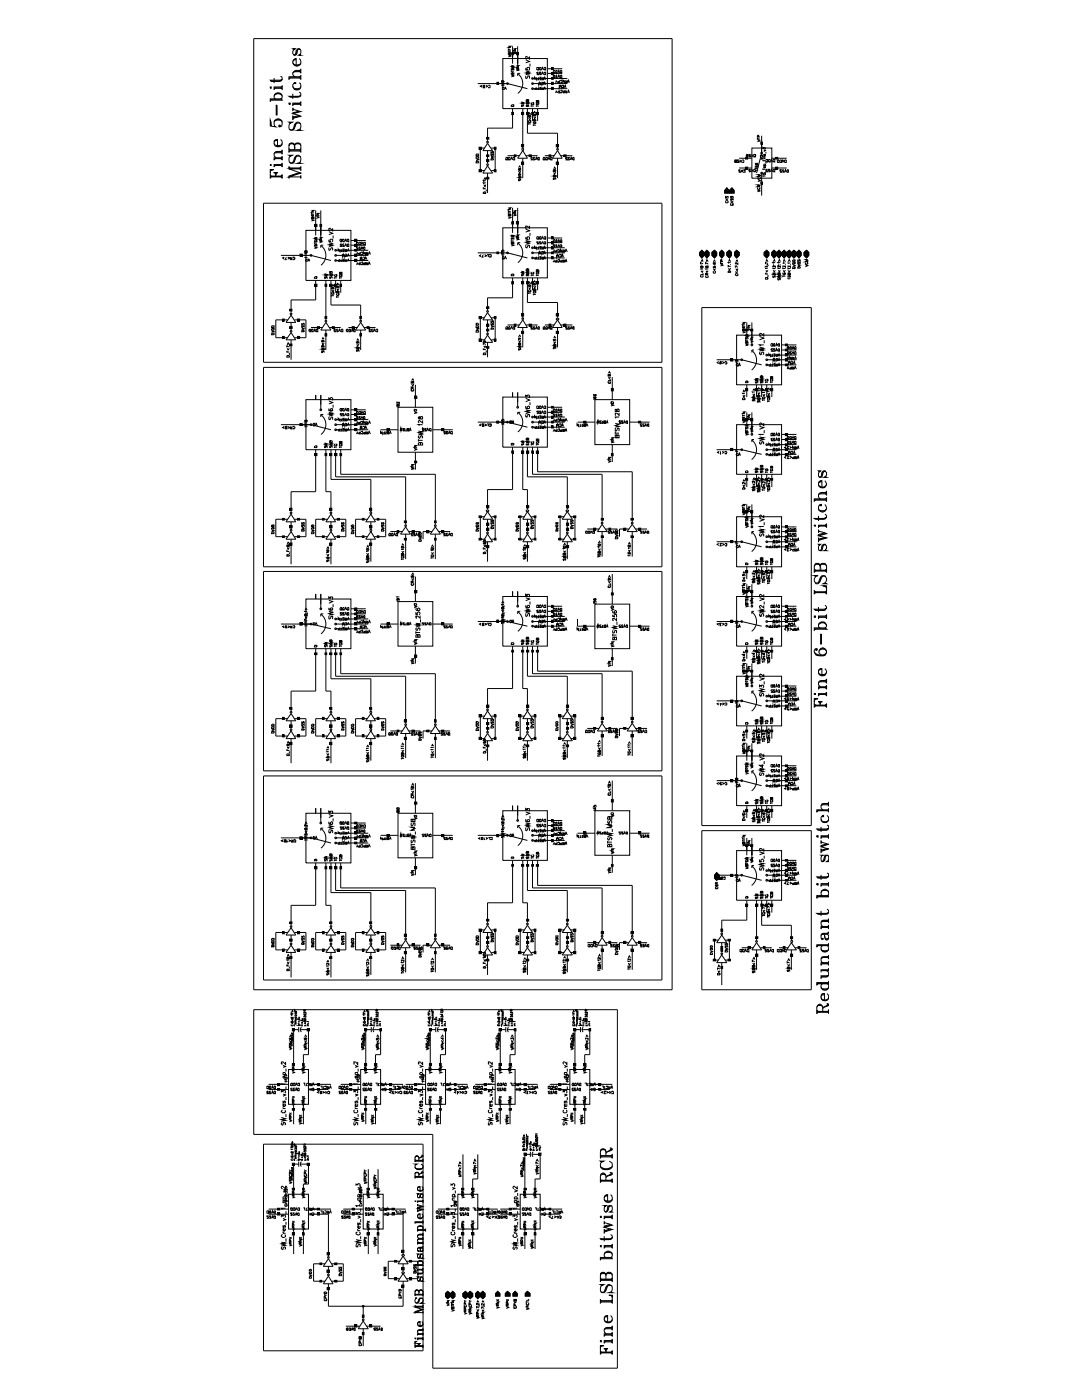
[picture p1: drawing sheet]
<svg xmlns="http://www.w3.org/2000/svg" width="216mm" height="279mm" viewBox="0 0 216 279" stroke-linecap="round" stroke-linejoin="round" font-family="sans-serif">
<g fill="none" stroke="#000" stroke-width=".2">
<path d="M50.6 7.7h83.5v189.8h-83.5zM53.9 17.4h.2v.2h-.2zM53.9 17.5h.2M54 17.4v.2M54 19.9h2M54 20l-.1 .2M54.1 20l-.2 .1M54.7 19.2a.87 .87 0 0 1 .8-.5 .87 .87 0 0 1 .8 .5M54.7 17.6h1.6M54.7 15.6v1M54.8 17.5h1.4M54.8 17.6l-.1 .3"/>
<path d="M54.9 17.6l-.2 .1M55 19.7l-.2-.1a.79 .79 0 0 1 .7-1.1 .79 .79 0 0 1 .7 1.1l-.2 .1M55 18.7h1M56 15.2a.5 .5 0 0 1 .3 .5 .5 .5 0 0 1-.3 .5l-1.9 .1-.2-.3h2l.4-.2M56 16l-.1 .2h-1.8M56 17.6l.3 .1M56.2 19.6l.1 .4h-2.4M56.2 19.7h-2.3v.6M56.2 17.6l.1 .3M56.3 17.4h-1.6v.5M56.3 17v.9M56.3 17.3l-.3 .1"/>
<path d="M56.3 17.2l-.1 .2M57.7 15.6h2.3M57.7 15.4h2.2M57.7 15.6v.2M57.9 15.6l-.2 .1M58.4 17.3a.95 .95 0 0 0 1.6 0M58.4 12.5a.95 .95 0 0 0 1.6 0M58.4 18.7v1M58.6 10.9l.3 .1M58.8 17.7l.2 .2h.4l.3-.2M58.8 13h.9M59 11.9h-.3"/>
<path d="M59.1 11.9l-.5 .1-.2 .3M59.4 9.9l-.4 1M59.4 9.7l.5 .2M59.7 18.4a.54 .54 0 0 1 .2 .8l-.5 .2h-1.5l-.2-.2h1.9l.4-.2M59.7 16.5a.8 .8 0 0 1 .1 1.2 .8 .8 0 0 1-1.2 0 .8 .8 0 0 1 .2-1.2h.2v.2h-.2l.1-.1M59.7 11.7a.82 .82 0 0 1 .2 1.2 .82 .82 0 0 1-1.2 0 .82 .82 0 0 1 .2-1.2h.2v1.3M59.8 19.2l-1.9 .1M59.8 9.7l-.4 .2a1.13 1.13 0 0 1-.5 1.1h-.2l-.3-.3a.84 .84 0 0 1 .5-1h-.5l.3 .2M59.8 10.9l.2 .1h-.4l.4-.4v-.5l-.2-.4h-.4l-.3 .4-.2 .8-.2 .1M59.8 15.6l.2 .1M59.8 14.3l.2 .1M59.9 14.2l-1.2 .1"/>
<path d="M59.9 15.6l.1 .2M59.9 14.3l.1 .3M60 15.3h-2.3v.6M60 14.1h-1a.76 .76 0 0 0-.6 .8l.5 .4M60 14.3h-1.1l-.5 .3M60 13.7v.9M60 15v.9M60 15.2l-.2 .1M60 15.1l-.1 .2M60 14l-.2 .1M60 13.9l-.1 .2M95.3 16.7h6l3.9 1"/>
<path d="M96.3 17l-.5 .2 .5 .2M96.7 17.2l-.1 .2-.2-.1 .1-.3h.2v.5l-.3-.1M96.9 17l.4 .2-.4 .2M97.5 17.1h.3v.3l-.3 .1v-.1M99.1 16.4h.4v.4h-.4zM100.1 16.8v-.2l.1 .2v-.2h.3l.1 .2-.2 .1M100.1 16.2l.3-.1 .2 .2-.4 .1zM100.1 17h.5M100.1 16.1l.5 .3M100.2 17.4h.4v.5h-.4zM100.3 11.7h8.9v10h-8.9zM100.7 17.9l.1-.5 .3 .5"/>
<path d="M101.4 10.9l.5 .3-.5 .1M101.4 9.7v.3h.5M101.4 9.2h.5l-.5 .3h.5M101.4 10.1v.3M101.4 10.2h.5M101.7 10.6h-.3v.2h.5v-.3h-.2v.3M101.7 9.7v.3M102 15l.5 .2-.5 .1M102 13l.5 .2-.5 .1 .5 .2h-.5M102 14.2h.5M102 14.1v.3M102.1 10.5h.3v.4h-.3z"/>
<path d="M102.1 13.6l-.1 .4 .3-.1 .1-.3 .1 .1-.1 .3M102.3 14.6h-.3v.2h.5v-.2h-.2v.2M102.3 9.2v3.5M102.4 10.4l.6 .2-.6 .2M102.4 9.7h.6l-.6 .4h.6M102.4 10.3h.6M103 10.5h.5v.4h-.5zM103 13.8l.5 .2-.5 .1M103 13.1h.5l-.5 .4h.5M103 13.7h.5M103.3 9.2v4.5M103.3 14.7a2.46 2.46 0 0 1 0 3.9"/>
<path d="M103.8 14.6h-.5v.6M104.9 14.1l.8 .3-.8 .2 .8 .1-.8 .2M104.9 13.5v.4l.3 .1v-.5h.4l.1 .4-.2 .1M104.9 11.9l.8 .4-.8 .2M105 15.2v.5l.2-.2 .1-.3h.3v.5M105.2 20h-.2v.2h.5v-.3h-.3v.3M105.7 11.3v.5l-.7-.5-.1 .4 .2 .1M105.7 12.7v.6M106.3 17.7h6.9M106.3 16.7h6.9M106.3 15.7h6.9M107 17.4v.5l-.3-.1 .3-.2"/>
<path d="M107 15.4v.5l-.3-.5v.5M107.1 13.5h.3v.5l-.3-.1zM107.4 17.4v.5h-.2M107.4 15.4v.5h-.2M107.4 14.5h-.3l.3 .2v.2l-.3-.1M107.5 16.4v.5l.2-.5 .3 .5v-.5M107.6 17.4h.4v.5h-.4M107.6 15.4h.4v.5h-.4M107.6 13.5h.4v.5l-.4-.1zM108 14.5h-.4v.1l.4 .1-.1 .2-.3-.1M108 14.9l.2-.5 .3 .5M108 14l.2-.5 .3 .5"/>
<path d="M108.1 16.5h.4l-.2 .4-.2-.1M108.1 17.4l.2 .3M108.1 15.4l.2 .3M108.5 17.4v.5h-.4v-.2h.4M108.5 15.4v.5h-.4l.1-.2h.3M108.5 17.9l.2-.5 .2 .5M108.5 16.9l.2-.5 .2 .5M108.5 15.9l.2-.5 .2 .5M108.5 14.5l.4-.1v.5l-.4-.1zM108.5 13.5h.4v.5l-.4-.1zM109.2 14.6h3M109.2 13.7h3"/>
<path d="M110.1 17.4h.3v.5h-.3zM110.1 16.4h.3v.4h-.3zM110.1 15.5h.3v.3h-.3zM110.1 14.5h.3v.4h-.3zM110.1 13.5h.3v.4h-.3zM110.5 14.1h.2v.5l-.3-.1zM110.7 15.1l-.2-.1-.1 .2 .3 .2h-.3M111 18v.3l.3 .2M111 16v.3l.3 .2M111 14.1h.2v.5l-.3-.1zM111 18.3l-.2 .2M111 16.3l-.2 .2"/>
<path d="M111.2 15.1h-.3l.3 .4-.3-.1M111.3 15.5l.2-.5 .2 .5M111.3 14.6l.2-.5 .2 .5M111.6 17v.5l.2-.5 .2 .5v-.5M111.7 18v.5h-.4l.1-.3h.3M111.7 16v.5h-.4v-.2h.4M111.8 18.1h.4l-.2 .4-.2-.1M111.8 16.2l.1-.2 .3 .2-.1 .3-.3-.1M111.8 14.1h.3v.5l-.3-.1zM111.9 15h.2v.5l-.3-.1zM112.1 17.1l.3-.1 .1 .2-.1 .3h-.2l-.1-.1M112.6 18v.5h-.2v-.2l.2-.1"/>
<path d="M112.6 17.5l.2-.5 .1 .5M112.7 16v.5l-.3-.5v.5M112.8 18l.1 .3M112.9 16l.1 .3M113.1 18v.5l-.3-.1 .3-.1M113.2 16v.5h-.3v-.2h.3M113.3 18.5l.2-.5 .1 .5M113.3 16.5l.2-.5 .1 .5M53.9 34l.7-.1h-.7v1.7M53.9 32.9h.2v.1h-.2zM53.9 35.3h2.4M53.9 35.1h2.4"/>
<path d="M53.9 35l.2 .1M53.9 34.9l.1 .2M53.9 32.9h.2M54 35.2h2.2M54 35.3l-.1 .3M54 33.9l-.1 .6M54 24.2v.9M54 32.9v.1M54.1 25.1l-.2-1.1v1.1l1.1 .2a.84 .84 0 0 1 .1-1.5 .84 .84 0 0 1 1.2 .9l-.1 .4-.3 .2-.3-.1 .1-.2h.2l.1 .2M54.1 35.3l-.2 .2M54.1 33.9l-.2 .3M54.3 33.9l-.4 .2"/>
<path d="M54.6 34.5h.9zM54.7 28.6a.87 .87 0 0 0 1.3 .4l.3-.4M54.7 24.4a.95 .95 0 0 1 1.6 0M54.7 33h1.6M54.7 31.7h1.6M54.8 34.5l.2 .1 .3-.1M54.8 33l-.1 .3M54.8 32.9h1.4M54.8 31.6h1.4M54.8 31.7l-.1 .2M54.9 34.5l.1 .4 .1-.4M54.9 33l-.2 .2"/>
<path d="M54.9 31.7l-.2 .1M55 29l.3 .2h.4l.3-.2M55 24h1M55 34.5v.6M55.1 21h.2v1.9h-.2zM55.3 27.9l-.4 .1M55.4 28h-.4l-.3 .4M55.7 25.1l.2 .1zM56 27.9a.8 .8 0 0 1 .1 1.1 .8 .8 0 0 1-1.1 .1 .8 .8 0 0 1-.1-1.2h.5v1.1M56 35.3l.3 .2M56 33l.3 .2M56 31.7l.3 .1"/>
<path d="M56 30.5l.3 .1M56.2 30.3h-.9l-.4 .2M56.2 35.3l.1 .3M56.2 33l.1 .3M56.2 31.7l.1 .2M56.2 30.5l.1 .1M56.3 32.9h-1.6v.5M56.3 31.5h-1.6v.5M56.3 30.2h-1a.65 .65 0 0 0-.6 .6 .65 .65 0 0 0 .4 .7M56.3 30.5h-1.2l-.4 .1M56.3 29.9v.9M56.3 31.2v.8"/>
<path d="M56.3 32.5v.9M56.3 34.8v.8M56.3 35l-.3 .1M56.3 34.9l-.1 .2M56.3 32.7l-.3 .2M56.3 32.6l-.1 .3M56.3 31.3l-.3 .2M56.3 31.2l-.1 .3M56.3 30.1l-.3 .1M56.3 30l-.1 .2M57.7 29l.3-.3h.4l.4 .3-.1-.3-.4-.2a.57 .57 0 0 0-.6 .5v1.5M57.7 20.6h.2v.2h-.2z"/>
<path d="M57.7 33.5h2.3M57.7 33.2v.5M57.7 33.4l.2 .1M57.7 33.3v.2M57.7 30.1h2.3M57.7 29.9h2.3M57.7 29.8l.2 .1M57.7 29.6v.3M57.7 20.7h.2M57.7 32.3l.6 .2 .3-.3 .2-.7a.71 .71 0 0 1 1-.3 .71 .71 0 0 1 .1 1.1l-.5 .3h.6l-.3-.1M57.7 25.8a.54 .54 0 0 0 .9-.2l.2-.7a.71 .71 0 0 1 1-.3 .71 .71 0 0 1 .1 1.1l-.5 .3h.6l-.3-.1M57.7 33.6h2.2"/>
<path d="M57.7 35.3v.3M57.7 30h2.2M57.7 30.1v.2M57.7 20.6v.2M57.9 28.7h.7M57.9 30.1l-.2 .1M58 31.2l-.3-.2h.6a.91 .91 0 0 0-.6 .7 .91 .91 0 0 0 .3 .9h.3a1.84 1.84 0 0 0 .8-1.4h.8M58 24.6l-.3-.2h.6a.92 .92 0 0 0-.6 .7 .92 .92 0 0 0 .3 .9h.3a1.84 1.84 0 0 0 .8-1.4h.8M58.4 22l.2-.2 1.4 .5-1.6 .4 1.6 .5-1.6 .4M58.4 21.5v.7M58.4 23v1M58.4 23.2l.2 .2"/>
<path d="M58.4 21.6l.2 .2M58.4 20.8h1.6M58.6 23.5l-.2 .4M58.6 20.7h1.3M58.6 20.8l-.2 .2M58.7 20.8l-.3 .1M58.8 29.9v-.9l.1-.3 .4-.2a.6 .6 0 0 1 .7 .5v1.5M58.8 29l.3-.3h.6l.3 .3M59 28.7h.8M59.3 31.2h-.3a1.7 1.7 0 0 1-.7 1.3M59.3 24.6h-.3l-.4 1.2-.3 .1M59.7 34.5l-2 .6v.5"/>
<path d="M59.7 22.2l-1.3 .3v.2M59.7 34.5l-2 .7M59.7 23.2l-1.3 .3M59.7 23l-1.3 .4M59.7 22.3l-1.3 .3M59.8 33.7l.2 .2M59.8 30.1l.2 .1M59.8 20.8l.2 .1M59.9 33.7l.1 .3M59.9 30.1l.1 .2M59.9 20.8l.1 .2M60 33.7h-2.3l2.3 .8-2.3 .8h2.2l.1 .3"/>
<path d="M60 20.6h-1.6v.6M60 20.2v1M60 33.2v.9M60 35v.6M60 35.1l-.1 .2M60 33.4l-.2 .1M60 33.3l-.1 .2M60 29.8l-.2 .1M60 29.6l-.1 .3M60 20.5l-.2 .1M60 20.3l-.1 .3M95 31.7l.5 .1-.5 .3"/>
<path d="M95 31.3l.4-.1 .1 .4h-.5zM95 30.8l.4-.1 .1 .4h-.5zM95.1 32.2h.3l.1 .3h-.5zM95.6 29.4h.4v.4h-.4zM95.6 33.9h.4v.4h-.4zM96.4 38.4l.4-.1 .1 .3h-.5zM96.4 37.3v.4h.5M96.5 36.8l.3 .5 .1-.5M96.5 35.9l.3-.4 .1 .4M96.7 29.5h-.9v4.5h.9M96.7 37.5v.2M96.9 36.5h-.5l.2 .2"/>
<path d="M96.9 36.1h-.5l.2 .1M97 37.8v.4M97.1 30.9h.4v.3h-.4zM97.1 27.4h.4v.4h-.4zM97.1 35.4h.4v.3h-.4zM97.1 31.8h.4v.5h-.4zM97.3 30.1v2.5M97.3 34.5v4M97.3 28.6l1 1.5h-1.9zM97.3 33.1l1 1.4h-1.9zM98 31.7l.3-.1 .2 .3h-.5zM98 31.2l.5 .1-.5 .2"/>
<path d="M98 30.7v.4l.2-.1v-.3h.3l-.1 .4M98 30.2v.4l.2-.1 .1-.3 .2 .1-.1 .3M98 29.5h.8v4.5h-.8M98.6 29.4h.4v.4h-.4zM98.6 33.9h.4v.4h-.4zM101 31.4h.3v.5l-.4-.1zM101.3 31.1h2.3M101.5 31.4h.3v.5l-.4-.1zM101.9 31.9l.2-.5 .2 .5M102 21l.4-.1 .1 .4h-.5zM102.1 22.4h.3v.5h-.3zM102.3 21.7v3.9h-5v2.5"/>
<path d="M102.4 31.5l.3-.1v.5l-.3-.1zM102.6 30.9h.4v.3h-.4zM103.5 35.7v.4h.1l.1-.4h.2v.4M103.5 35.1l.4 .2-.4 .1 .4 .1-.4 .1M103.5 34.1l.2 .4 .2-.4M103.5 33.7v.3h.1v-.3l.2-.1 .1 .4zM103.5 33.4l.2-.3 .2 .3M103.6 34.8l-.1-.1v.3h.4v-.3l-.3 .1v.2M104.1 32.3h.4v.5h-.4zM104.1 28.9h.4v.4h-.4zM104.1 22.4h.4v.5h-.4zM104.1 20.9v.4h.1l.2-.4 .1 .4"/>
<path d="M104.1 20.3l.4 .2-.4 .1 .4 .1-.4 .1M104.2 29.6l.1-.1 .2 .3-.2 .3zM104.3 30.1l.9 1.5h-1.9zM104.3 21.7v7.8M104.3 31.6v4M105 20.3l.5 .2-.5 .1 .5 .1-.5 .1M105 31.1h2.3M105.1 22.4h.4v.5h-.4zM105.1 20.9v.4h.1v-.3l.2-.1v.4M105.2 21.7v4.9h6.1v2.9M105.4 24.6v.3M105.4 24.7h.5"/>
<path d="M105.5 24l-.1 .4h.5l-.1-.4-.1 .2M105.5 23.5l.2 .5 .2-.5M105.5 23l-.1 .4h.2l.1-.4 .2 .1v.3h-.2zM105.5 22.9l.2-.4 .2 .4M105.6 30.9h.4v.3h-.4zM106 21v.3M106 21.2h.5M106.1 22.4h.3v.5h-.3zM106.1 20.5l-.1 .3h.5l-.1-.3-.1 .2M106.3 31.5h-.4l.4 .2-.1 .2-.3-.1M106.3 21.7v2.4M106.4 22.9v.2h.2l.2-.3 .1 .2-.2 .1-.1-.2z"/>
<path d="M106.4 24.8v.3M106.4 25h.5M106.5 24.3v.3a.2 .2 0 0 0 .3 0 .2 .2 0 0 0-.1-.3v.2M106.5 23.3l.2 .4 .2-.4M106.5 22.6l.2-.3 .2 .3M106.7 24l-.3-.1v.2h.5v-.1l-.2-.1v.2M106.8 31.5l-.4-.1v.3l.4 .1h-.4M106.8 31.9l.2-.5 .2 .5M107 22.4h.4v.5h-.4zM107 21v.3M107 21.2h.5M107.1 20.5l-.1 .3a.26 .26 0 0 0 .3 .1 .26 .26 0 0 0 .1-.3l-.1-.1v.2"/>
<path d="M107.3 20.2l-.3-.1v.3h.5v-.2l-.2-.1v.3M107.3 21.7v2.4M107.4 31.4h.2v.5h-.2zM108.5 31.4h.2v.5l-.3-.1zM108.7 31.1h1.9M109 31.4h.2v.5l-.3-.1zM109.3 31.9l.3-.5 .1 .5M109.6 30.9h.3v.3h-.3zM109.9 31.4h.3v.5l-.4-.1zM110.4 34.9l.5 .2h-.5l.5 .1-.5 .2M110.5 35.5l-.1 .3h.2l.1-.3 .2 .1-.1 .2M110.5 34.4l.2 .4 .2-.4"/>
<path d="M110.5 33.9l-.1 .3h.2l.1-.3h.1l.1 .2-.2 .1zM110.5 33.7l.2-.3 .2 .3M111 32.3h.4v.5h-.4zM111 28.9h.4v.4h-.4zM111.3 30.1l.9 1.5h-2zM111.3 31.6v4M111.9 31.1h2.3M112.5 30.9h.4v.3h-.4zM113.2 31.5h-.3l.3 .2v.2l-.3-.1M113.7 31.5l-.3-.1v.3l.3 .1h-.3M113.8 31.9l.2-.5 .1 .5M114.3 31.5l.3-.1v.5l-.4-.2z"/>
<path d="M144.8 40h.5M144.8 39.6l.3 .4M144.9 39.2v.3l.1-.3h.3l-.1 .3M145 37.5l.5 .5v.5h-.9v-.5zM145.3 39.6l-.4 .3M145.5 38l.6-.5 .4 .5v.5h-1zM145.8 39.7v.3h.2l.1-.3 .2 .1-.1 .2M146 39.3l-.2-.1v.3h.5l-.1-.3-.2 .1v.2M146.7 32.2l-.1 .2h.4v-.5h-.4v.3h.4M147.5 32l-.3-.1v.3l.3 .1-.1 .1-.2-.1M147.5 31.6h2.5M147.5 33.5h2.5"/>
<path d="M147.6 31.9l.2 .3M147.7 34h-.3v.1l.3 .2-.3 .1M147.8 33.9l.3 .3M147.9 31.9v.5M147.9 32.1l-.3 .3M148.1 32l.2-.1 .1 .4-.2 .1-.1-.1M148.2 33.9v.5M148.2 34l-.4 .4M148.3 34l.3-.1 .1 .5-.4-.1M148.8 33.4h.4v.4h-.4zM148.8 31.4h.4v.3h-.4zM149.1 31.1l-.2 .1 .1 .1h.3v-.5h-.3l-.1 .3h.4"/>
<path d="M149.8 33.9l-.3-.1-.1 .2 .4 .2h-.4M149.8 30.9l-.3-.1-.1 .2 .4 .2h-.4M149.9 33.8l.2 .3M149.9 30.8l.2 .3M150 29.5h4v6.1h-4zM150.3 30.8v.5M150.3 33.8v.5M150.3 34l-.4 .3M150.3 31l-.4 .3M150.4 34a.25 .25 0 0 1 .4-.1 .25 .25 0 0 1-.1 .4l-.3-.1M150.4 31l.1-.2h.2l.1 .2-.1 .3-.3-.1M150.7 33.1v.3h.3l-.1-.2 .3-.1-.1 .3"/>
<path d="M150.7 32.7l.2 .2 .1-.2 .2-.1v.3h-.2l-.1-.3zM150.7 34h.5M151.1 37.9l.5 .2-.5 .2M151.1 27.9l.5 .2-.5 .2M151.1 27.4v.4h.5M151.2 33.6h-.5l.1 .1M151.2 37.4l-.1 .3 .2 .1 .3-.1v-.3M151.2 35.8l.5 .3-.5 .1M151.4 27.3v-.3h-.2l-.1 .3h.5M151.4 35.4l-.2 .1 .1 .2h.3v-.3M151.4 27.6v.2M151.6 36.9h-.5l.5 .2-.5 .2h.5"/>
<path d="M151.7 34.9h-.5l.5 .2-.5 .1h.5M151.7 31.5l.5 .2-.5 .1M151.7 31.1l.4-.1 .1 .2-.3 .2zM151.8 36.3h.3v.4h-.3zM151.8 28.4h.3v.4h-.3zM152 27.1v3.5l-1 3.9M152 34.5v4.5M152.2 31.8v.3h.5M152.2 29.7v-.2l.2 .1 .3-.1v.3M152.2 35.1h.5M152.2 33.6v.4M152.2 35v.3"/>
<path d="M152.2 33.8h.5M152.3 34.5l-.1 .3h.5v-.3l-.1 .1M152.4 29.9l.3 .2-.3 .1M152.4 33h.5M152.4 31.7h.3M152.4 31.5h.3M152.5 33.2h.2v.2h-.3zM152.5 33v-.2l.2 .1v.1M152.5 31.9v.2M152.7 30.8v.3h-.2l-.1-.3h.2v.3M152.7 31.2h-.3l.1 .3M152.8 31.9l.4-.1v.5h-.4z"/>
<path d="M152.8 30.3v.3M152.8 32.3v.4M152.8 34v.4M153.2 33.9h-.4l.4 .2v.2l-.4-.1M153.3 31.9l.4-.1v.5h-.4zM153.7 33.9l-.3-.1-.1 .2 .4 .2h-.4M153.8 34.3l.1-.5 .3 .5M153.8 32.3l.1-.5 .3 .5M154 31.6h3M154 33.5h3M154.3 33.9l.3-.1v.5l-.3-.1zM154.3 31.9l.3-.1v.5h-.3z"/>
<path d="M154.8 33.4h.4v.4h-.4zM154.8 31.4h.4v.3h-.4zM155.1 32l.3-.1v.5l-.3-.1zM155.7 31.9h.3v.5l-.4-.1zM156 34h-.4v.1l.4 .1v.2h-.4M156 32.4l.2-.5 .3 .5M156.5 34h-.4v.1l.4 .2-.4 .1M156.5 34.4l.2-.5 .2 .5M156.6 31.9h.3v.5l-.4-.1zM157.1 34l.2-.1v.5h-.2zM52.6 40.6h79.5v31.7h-79.5zM56 51h6.1l3.9 1"/>
<path d="M56.7 51.3l-.3 .2 .3 .2M57.2 51.3l-.3 .5h.3M57.4 51.3l.4 .2-.4 .2M57.9 51.3l.2 .3M58.3 51.3v.5l-.4-.1 .1-.1h.3M58.4 51.4l.3-.1a.23 .23 0 0 1 .1 .3 .23 .23 0 0 1-.3 .1l-.1-.1M59.9 50.7h.4v.4h-.4zM60.8 50.1v.3h.2v-.4h.2l.1 .4h-.3v-.3zM60.8 51.3h.5M61 51.8l.3-.1v.5l-.3-.1zM61 46h9v10h-9zM61.3 51h-.5l.1 .1"/>
<path d="M61.3 50.6h-.5l.1 .1M61.5 52.2l.1-.5 .2 .5M62.1 43.8l.6 .1-.6 .2M62.1 42.4v.4h.6M62.1 42h.6l-.6 .3h.6M62.1 43h.6M62.1 42.8v.4M62.4 43.4l-.1-.1-.2 .3h.6v-.3h-.3v.3M62.4 42.6v.2M62.7 49.3l.5 .1-.5 .2M62.7 47.3l.5 .2-.5 .1 .5 .2h-.5M62.7 48.5h.5"/>
<path d="M62.7 48.3v.4M62.8 56.7h.4v.4h-.4zM62.8 44.8h.4v.4h-.4zM62.8 47.9l-.1 .3 .3 .1 .2-.4v.4M62.9 55.2h.3v.3h-.5zM63 48.9l-.1-.1-.2 .3h.5v-.2l-.1-.1-.1 .3M63 56v3.9h-4.9v2.5M63 42v5M63.2 43.2l.5 .1-.5 .3M63.2 42.6h.5l-.5 .3h.5M63.2 43h.5M63.8 48.1l.5 .2-.5 .1"/>
<path d="M63.8 47.4h.5l-.5 .4h.5M63.8 48h.5M63.8 44.8h.4v.4h-.4zM64 42v6M64 49a2.46 2.46 0 0 1 0 3.9M64.5 48.9h-.5v.5M64.8 54.6l.5 .2-.5 .1h.5l-.5 .2M64.9 56.7h.3v.4h-.3zM64.9 55.2l-.1 .3h.1l.2-.3 .2 .1-.1 .2M65 56v7.8M65.6 48.4l.8 .3-.8 .2 .8 .1-.8 .2M65.6 47.8v.4l.4 .1-.1-.5h.4v.5"/>
<path d="M65.6 46.2l.8 .4-.8 .2M65.7 49.4v.6l.4-.6 .3 .1-.1 .5M65.8 56.7h.4v.4h-.4zM65.8 55.2v.3h.2l.1-.3 .2 .2-.1 .1M65.8 54.6l.5 .2-.5 .1h.5l-.5 .2M66 54.3l-.2-.1v.3h.5l-.1-.3-.2 .1v.2M66 56v4.9h6v2.9M66.1 59h.5M66.1 58.8v.4M66.2 57.8l.3 .5 .1-.5M66.2 57.1l.3-.3 .1 .3M66.3 58.3a.25 .25 0 0 0-.1 .4 .25 .25 0 0 0 .4 0l-.1-.4v.2"/>
<path d="M66.3 57.3l.2 .3-.3 .1-.1-.2 .2-.2 .3 .1-.1 .3M66.4 45.6v.5l-.5-.5h-.3v.4l.2 .1M66.5 47v.6M66.7 55.3v.3M66.7 55.5h.5M66.8 56.7h.4v.4h-.4zM66.9 54.8a.25 .25 0 0 0-.1 .4 .25 .25 0 0 0 .4-.1l-.1-.3v.1M67 56v2.4M67 52h6.5M67 51h6.5M67 50h6.5M67.1 59.3h.5"/>
<path d="M67.1 59.1v.3M67.2 58.6l-.1 .2 .2 .2 .3-.2v-.2l-.1 .2M67.2 57.6l.2 .4 .2-.4M67.2 56.9l.2-.3 .2 .3M67.3 57.1l.2 .1-.3 .2-.1-.3h.5v.3M67.4 58.3l-.3-.1v.2h.5v-.2h-.2v.2M67.7 55.3v.3M67.7 55.5h.5M67.8 56.7h.4v.4h-.4zM67.8 51.7v.5h-.3l.1-.3h.2M67.8 49.7v.5l-.3-.5v.5M67.9 54.8l-.2 .1v.2h.5v-.3l-.1 .1"/>
<path d="M67.9 47.8h.3v.5l-.3-.1zM68 54.4h-.3v.3h.5v-.3h-.2v.3M68 56v2.4M68.2 51.7v.5h-.3M68.2 49.7v.5h-.3M68.2 48.8h-.3v.1l.3 .2h-.3M68.3 51.7h.4v.5h-.4M68.3 50.7v.5l.2-.5 .2 .5v-.5M68.3 49.7h.4v.5h-.4M68.3 47.8h.4v.5l-.4-.2zM68.7 48.8h-.4l.4 .2v.2l-.4-.1M68.7 49.2l.3-.5 .2 .5"/>
<path d="M68.7 48.3l.3-.5 .2 .5M68.8 50.8h.4v.3l-.3 .1-.1-.1M68.8 51.7l.2 .3M68.8 49.7l.2 .3M69.2 51.7v.5h-.4v-.2h.4M69.2 49.7v.5l-.4-.1 .1-.1h.3M69.3 52.2l.2-.5 .2 .5M69.3 51.2l.2-.5 .2 .5M69.3 50.2l.2-.5 .2 .5M69.3 48.9l.3-.2v.5l-.3-.1zM69.3 47.8h.3v.5l-.3-.2zM70 48.9h3"/>
<path d="M70 48h3M70.8 51.7h.4v.5h-.4zM70.8 50.7h.4v.4h-.4zM70.8 49.8h.4v.3h-.4zM70.8 48.8h.4v.4h-.4zM70.8 47.8h.4v.4h-.4zM71.1 48.4l.4-.1v.6l-.4-.2zM71.3 52.3l.2 .5M71.3 50.3l.2 .5M71.3 52.6l-.2 .2M71.3 50.5l-.2 .3M71.5 49.4h-.4l.4 .2v.2l-.4-.1"/>
<path d="M71.6 48.4l.4-.1v.6l-.4-.1zM71.9 52.3v.5h-.2l-.2-.1 .4-.2M71.9 51.3v.5l.2-.5 .1 .5v-.5M71.9 50.3v.5l-.4-.1 .1-.2h.3M72 49.4h-.4v.1l.4 .2-.1 .1-.3-.1M72.1 52.4h.3v.3l-.2 .1-.1-.1M72.1 50.5v-.2l.3 .1v.3h-.3M72.1 49.8l.1-.5 .2 .5M72.1 48.9l.1-.6 .3 .6M72.4 51.4h.3v.3l-.2 .1-.1-.2M72.6 49.3h.2v.5l-.3-.2zM72.6 48.3h.3v.6l-.3-.1z"/>
<path d="M72.8 51.8l.2-.5 .2 .5M72.9 52.3v.5h-.3v-.2l.3-.1M72.9 50.3v.5l-.3-.5v.5M73.1 52.3l.1 .3M73.1 50.3l.1 .2M73.4 52.3v.5l-.3-.1v-.1h.3M73.4 50.3v.5h-.3v-.2l.3-.1M73.5 52.8l.2-.5 .2 .5M73.5 50.8l.2-.5 .2 .5M95.3 50.5h6l3.9 1M96 50.8l-.3 .3 .3 .1M96.4 50.8l-.2 .5h.3"/>
<path d="M96.7 50.8l.4 .3-.4 .1M97.2 50.8h.3v.5M97.6 50.9l.4-.1v.2v.3l-.4-.1M99.1 50.3h.4v.3h-.4zM100.1 50v.2h.1v-.2l.2-.1 .2 .1-.2 .2M100.1 50.8h.5M100.2 51.3h.4v.3h-.4zM100.3 45.5h8.9v10h-8.9zM100.6 50.6l-.5-.2v.3M100.7 51.7l.1-.5 .3 .5M101.4 43.3l.5 .1-.5 .2M101.4 41.9v.3h.5"/>
<path d="M101.4 41.5h.5l-.5 .3h.5M101.4 42.5h.5M101.4 42.3v.4M101.7 42.9l-.2-.1-.1 .3h.5v-.3h-.2v.3M101.7 42.1v.1M102 54.8l.4-.1 .1 .3h-.5zM102 48.8l.5 .1-.5 .2M102 46.9l.5 .1-.5 .1 .5 .1-.5 .1M102 47.9v.4M102 48.1h.5M102.1 56.2h.3v.4h-.3zM102.1 44.3h.3v.4h-.3z"/>
<path d="M102.1 47.5l-.1 .3 .3-.1v-.2h.2l-.1 .3M102.3 48.4l-.3-.1v.4h.5v-.4h-.2v.4M102.3 55.5v3.9h-5v2.5M102.3 41.5v5M102.4 42.7l.6 .2-.6 .2M102.4 42.1h.6l-.6 .3h.6M102.4 42.5h.6M103 44.3h.5v.4h-.5zM103 47.6l.5 .2-.5 .1M103 46.9h.5l-.5 .3h.5M103 47.5h.5M103.3 41.5v6"/>
<path d="M103.3 48.5a2.46 2.46 0 0 1 0 3.9M103.8 48.4h-.5v.5M104.1 56.2h.4v.4h-.4zM104.1 54.7v.3h.1l.2-.3 .1 .3M104.1 54.1l.4 .2-.4 .1 .4 .1-.4 .1M104.3 55.5v7.9M104.9 48l.8 .2-.8 .1 .8 .2-.8 .3M104.9 47.3v.4l.3 .1v-.5h.5v.4l-.2 .1M104.9 45.7l.8 .4-.8 .2M105 48.9v.5h.2l.1-.5 .4 .1-.1 .4M105 54.1l.5 .2-.5 .1 .5 .1-.5 .1M105.1 56.2h.4v.4h-.4z"/>
<path d="M105.1 54.7v.3h.1v-.2l.2-.1v.3M105.2 53.8h-.2v.2h.5v-.3h-.3v.3M105.2 55.5v4.9h6.1v3M105.4 58.5h.5M105.4 58.3v.4M105.5 57.9v.4h.3l.1-.4-.2 .1M105.5 57.3l.2 .4 .2-.4M105.5 56.6l.2-.3 .2 .3M105.6 56.9l.1 .2h-.3v-.2h.5l-.1 .2M105.7 45v.6l-.4-.4-.4-.1v.5h.2M105.7 46.5v.6M106 54.8v.3"/>
<path d="M106 54.9h.5M106.1 56.2h.3v.4h-.3zM106.1 54.4v.3h.3l.1-.3h-.2M106.3 55.5v2.4M106.3 51.5h6.4M106.3 50.5h6.4M106.3 49.4h6.4M106.4 58.8h.5M106.4 58.6v.3M106.5 58.2l-.1 .2a.26 .26 0 0 0 .3 0 .26 .26 0 0 0 .1-.2l-.1 .1M106.5 57.1l.2 .4 .2-.4M106.5 56.4l.2-.4 .2 .4"/>
<path d="M106.6 56.6l.1 .3h-.2l-.1-.3h.4v.3M106.7 57.7h-.3v.3h.5v-.3h-.2v.3M107 56.2h.4v.4h-.4zM107 51.2v.5l-.3-.1 .1-.1h.2M107 49.2v.5l-.3-.5v.5M107 54.8v.3M107 54.9h.5M107.1 54.4v.3l.4-.2-.1-.1h-.1M107.2 47.2h.2v.6l-.3-.1zM107.3 53.9l-.3-.1v.4h.5v-.3l-.2-.1v.4M107.3 55.5v2.4M107.4 51.2v.5h-.2"/>
<path d="M107.4 49.2v.5h-.2M107.4 48.3h-.3l.3 .2v.2h-.3M107.5 50.2v.5l.2-.5 .3 .5v-.5M107.6 51.2h.4v.5h-.4M107.6 49.2h.4v.5h-.4M107.6 47.3l.4-.1v.6l-.4-.1zM108 48.3h-.4v.1l.4 .1v.2h-.4M108 48.7l.2-.4 .3 .4M108 47.8l.2-.6 .3 .6M108.1 50.3h.4l-.1 .4h-.3v-.2M108.1 51.2l.2 .3M108.1 49.2l.2 .2"/>
<path d="M108.5 51.2v.5l-.4-.1v-.1h.4M108.5 49.2v.5h-.4l.1-.3h.3M108.5 51.7l.2-.5 .2 .5M108.5 50.7l.2-.5 .2 .5M108.5 49.7l.2-.5 .2 .5M108.5 48.3h.4v.4h-.4zM108.6 47.2h.3v.6l-.4-.1zM109.2 48.4h3M109.2 47.5h3M110.1 51.2h.3v.4h-.3zM110.1 50.3h.3v.3h-.3zM110.1 49.3h.3v.4h-.3z"/>
<path d="M110.1 48.3h.3v.4h-.3zM110.1 47.2h.3v.5h-.3zM110.4 47.9l.3-.1v.5h-.3zM110.6 51.8l.1 .5M110.6 49.8l.1 .5M110.6 52.1l-.3 .2M110.6 50l-.3 .3M110.7 48.9h-.3v.1l.3 .1v.2h-.3M110.9 47.9l.3-.1v.5h-.3zM111.1 50.8v.5l.2-.5 .2 .5v-.5M111.2 51.8v.5l-.4-.1v-.1h.4M111.2 49.8v.5h-.4l.1-.3h.3"/>
<path d="M111.2 48.9h-.3l.3 .4h-.3M111.3 51.9h.4l-.2 .4-.2-.1M111.3 50l.1-.2 .3 .2-.1 .3-.3-.1M111.3 49.3l.2-.4 .2 .4M111.3 48.3l.2-.5 .2 .5M111.7 50.9h.3v.3h-.3M111.8 48l.3-.2v.5h-.3zM111.8 48.9h.3v.4l-.3-.1zM112.1 51.3l.2-.5 .1 .5M112.2 51.8v.5l-.4-.1v-.1h.4M112.2 49.8v.5l-.4-.5v.5M112.4 51.8l.1 .3"/>
<path d="M112.4 49.8l.1 .2M112.6 51.8v.5h-.2v-.2h.2M112.7 49.8v.5h-.3v-.3h.3M112.8 52.3l.1-.5 .2 .5M112.8 50.3l.1-.5 .3 .5M139.6 50.4l.4-.4 .5 .4v.6l-.5 .5-.4-.5zM139.8 53.2l.3-.1 .2 .2-.4 .1zM139.8 53.1l.5 .3M139.9 54l.2 .4 .2-.4M139.9 52.2l.2-.4 .2 .4M140 54.9l-.2 .1 .1 .3h.3v-.4M140 52.9h.1"/>
<path d="M140 50l.5 .4v.6l-.5 .5-.4-.5v-.6zM140.3 54.5v.3h-.5M140.3 53.7h-.5l.1 .1M140.3 52.7l-.5-.3v.3M140.6 50.4l.5-.4 .4 .4v.6l-.4 .5-.5-.5zM140.8 53.2l.3-.1 .2 .1v.1l-.4 .1zM140.8 53.1l.5 .3M140.9 55l-.1 .3 .4 .1 .1-.3-.2-.1M140.9 54l.2 .4 .2-.4M140.9 52.2l.2-.4 .2 .4M141.1 50l.4 .4v.6l-.4 .5-.5-.5v-.6zM141.1 54.9l-.2-.4-.1 .4h.5"/>
<path d="M141.2 52.9h.1M141.3 53.7h-.5l.1 .1M141.3 52.7l-.5-.3v.3M141.3 54.5l-.2 .2M142.1 50.4l.5-.4 .4 .4v.6l-.4 .5-.5-.5zM142.3 53.6l.3 .4 .1-.4M142.3 53.2l.1 .2h.3v-.3l-.2 .1 .1 .2M142.3 52.5l.4-.1v.3h-.3zM142.3 52.2l.3-.3 .1 .3M142.3 52.4l.4 .3M142.4 54.2v.3l.3-.1v-.2M143.6 50.4l.4-.4 .4 .4v.6l-.4 .5-.4-.5z"/>
<path d="M143.8 52.7l.5 .2-.5 .2M143.8 52.2v.4h.5M144 50l.4 .4v.6l-.4 .5-.4-.5v-.6zM144 52.2v-.4h-.2v.4h.5M144 52.4v.2M144.9 40.1v.4h.3l.1-.3-.2-.1M145 50.4l.5-.4 .5 .4v.6l-.5 .5-.5-.5zM145.3 54.2a.28 .28 0 0 1 .3-.1 .28 .28 0 0 1 .2 .3h-.5zM145.4 53.5l.1 .4 .3-.4M145.4 52.2l.1-.4 .3 .4M145.7 52.8h.1M145.8 53.3l-.5-.3v.3"/>
<path d="M145.8 52.4h-.5l.1 .2M145.8 40.5h.5M145.8 40.1l.3 .4M145.9 40.6l-.1 .4 .5-.1-.2-.3M146.3 40.1l-.3 .3M146.6 50.4l.4-.4 .5 .4v.6l-.5 .5-.4-.5zM146.7 54.5h.5M146.7 54.2l.4 .3M146.8 53.6l.3 .4 .1-.4M146.8 52.2l.3-.3 .1 .3M146.9 54.7h-.1a.26 .26 0 0 0 .1 .3 .26 .26 0 0 0 .3-.1v-.2M146.9 52.9h.1"/>
<path d="M147 50l.5 .4v.6l-.5 .5-.4-.5v-.6zM147.2 53.3l-.5-.2v.3M147.2 52.4v.3l-.3-.3-.2 .1 .2 .2M147.2 54.2l-.2 .2M152.5 50.4l.5-.4 .4 .4v.6l-.4 .5-.5-.5zM152.7 55.5l.5-.1v.3h-.5zM152.7 54.4v.3h.5M152.8 53.9l.2 .4 .2-.4M152.8 52.2l.2-.4 .2 .4M152.9 52.9h.1M153 54.5v.2M153.2 52.8v.1z"/>
<path d="M153.2 53.5h-.5l.1 .2M153.2 53.2h-.5l.1 .1M153.2 52.6l-.5-.2v.3M153.2 54.9v.4M154 50.4l.4-.4 .5 .4v.6l-.5 .5-.4-.5zM154.2 54.4l.5 .1-.5 .2 .5 .1-.5 .1M154.3 55v.4l.2-.4h.2l-.1 .4M154.3 53.9l.2 .4 .2-.4M154.3 52.2l.2-.4 .2 .4M154.3 52.8h.1M154.4 50l.5 .4v.6l-.5 .5-.4-.5v-.6zM154.7 53.6h-.5l.1 .1"/>
<path d="M154.7 53v.3l-.2-.2h-.2l-.1 .2h.1M154.7 52.4h-.5l.1 .2M155 50.4l.4-.4 .5 .4v.6l-.5 .5-.4-.5zM155.2 54.9l.5 .1-.5 .2 .5 .1-.5 .1M155.3 55.5v.4l.2-.4h.2l-.1 .4M155.3 53.9l.2 .4 .2-.4M155.3 52.2l.2-.4 .2 .4M155.4 52.8h.1M155.4 50l.5 .4v.6l-.5 .5-.4-.5v-.6zM155.4 54.6l-.1-.2-.1 .4h.5v-.3l-.2-.1-.1 .4M155.6 52.8h.1M155.7 53.6h-.5l.1 .1"/>
<path d="M155.7 53v.3l-.4-.3-.1 .3h.2M155.7 52.4h-.5l.1 .2M156 50.4l.5-.4 .4 .4v.6l-.4 .5-.5-.5zM156.2 55.1h.5M156.2 54.9v.4M156.3 54.4l-.1 .3a.23 .23 0 0 0 .3 .1 .23 .23 0 0 0 .1-.3l-.1-.1v.2M156.3 53.9l.2 .4 .2-.4M156.3 52.2l.2-.4 .2 .4M156.5 50l.4 .4v.6l-.4 .5-.5-.5v-.6zM156.6 52.8h.1M156.7 53.6h-.5l.1 .1M156.7 53v.3l-.2-.2h-.3l.1 .2"/>
<path d="M156.7 52.5h-.5l.1 .1M157 50.4l.5-.4 .4 .4v.6l-.4 .5-.5-.5zM157.2 53.9l.3 .4 .2-.4M157.2 52.2l.3-.4 .2 .4M157.2 55.6h.5M157.2 55.5v.2M157.3 54.9l-.1 .4 .5-.1-.1-.3-.1 .2M157.4 54.6l-.1-.2-.1 .4h.5l-.1-.4-.2 .4M157.6 52.8h.1M157.7 53.6h-.5l.1 .1M157.7 53v.3l-.2-.2h-.3l.1 .2M157.7 52.5h-.5l.1 .1"/>
<path d="M158 50.4l.4-.4 .5 .4v.6l-.5 .5-.4-.5zM158.2 52.7l.5 .3-.5 .2M158.2 52l.3-.2 .2 .1v.3h-.5zM158.2 53.3h.4l.1 .3h-.5zM158.2 52.4l.4-.1 .1 .4h-.5zM158.4 50l.5 .4v.6l-.5 .5-.4-.5v-.6zM159 50.4l.4-.4 .5 .4v.6l-.5 .5-.4-.5zM159.2 53.3l.3-.1 .2 .3h-.5zM159.2 52.7l.5 .2-.5 .2M159.3 52.3v.4l.1-.1v-.3h.3l-.1 .4M159.3 51.8l-.1 .4 .2-.1 .1-.3 .2 .1-.1 .3M159.4 50l.5 .4v.6l-.5 .5-.4-.5v-.6z"/>
<path d="M160.4 50.4l.6-.4 .4 .4v.6l-.4 .5-.6-.5zM160.7 52.8l.5 .2-.5 .3M160.8 52.4v.3l.4-.1-.2-.2M161.2 51.8h-.5l.5 .3-.5 .1h.5M52.6 73.3h79.5v39.8h-79.5zM54.2 66l.5 .1-.5 .2M54.3 66.5h.4v.3h-.5zM54.3 65.5h.4v.4h-.5zM54.3 65h.4v.4h-.5zM56.4 63.7h.3v.4h-.3zM56.4 67.1h.3v.5h-.3zM57.2 71h.5v.3h-.5z"/>
<path d="M57.2 70v.3h.5M57.3 69.5l.2 .3 .2-.3M57.3 68.8l.2-.4 .2 .4M57.4 63.8h-2.4v3.6h2.4M57.4 70.1v.2M57.7 69.3l-.5-.3v.3M57.7 70.4v.5M57.8 65.2h.5v.3h-.5zM57.8 61.7h.5v.4h-.5zM57.8 68.7h.5v.3h-.5zM58.1 66.4l.9 1.4h-1.9zM58.1 64.3v1.6"/>
<path d="M58.1 67.8v4M58.1 62.9l.9 1.4h-1.9zM58.8 63.8h2.2v3.6h-2.2M59.4 63.7h.4v.4h-.4zM59.4 67.1h.4v.5h-.4zM60.2 66l.3-.1 .2 .3h-.5zM60.2 65.4l.5 .2-.5 .2M60.3 65v.4l.2-.4h.2l-.1 .4M60.3 64.5l-.1 .4h.2l.1-.4 .2 .1-.1 .3M61 79.8h9v9.9h-9zM61.7 65.8l.3-.1v.5l-.4-.2zM62.1 65.4h2.2"/>
<path d="M62.2 65.7h.3v.5h-.3l-.1-.2zM62.7 66.2l.1-.5 .2 .5M63 78.8v1M63.2 65.7h.2v.5l-.3-.1zM63.3 65.2h.5v.3h-.5zM64 78.8v3M64.2 69.4l.5 .2-.5 .1 .5 .1-.5 .1M64.3 70l-.1 .4h.1l.2-.4 .2 .2-.1 .2M64.3 68.4l.1 .4 .3-.4M64.3 67.7l.1-.3 .3 .3M64.3 68l.2 .2h-.3v-.2h.4v.2M64.4 69.1l-.2-.1v.3h.5v-.2l-.3-.1v.3"/>
<path d="M64.9 66.6h.3v.5h-.3zM64.9 63.2h.3v.4h-.3zM65 65.9v3.9M65 64.3l1 1.6h-2zM65.6 79.8v-.4l.3 .2 .2-.3 .3 .2-.1 .3M65.7 65.4h2.3M66.3 65.2h.4v.3h-.4zM67 65.8h-.4l.4 .2v.2l-.4-.1M67.5 65.8h-.4l.4 .2-.1 .2-.3-.1M67.6 66.2l.1-.5 .3 .5M68.1 65.8l.3-.1v.5l-.3-.1zM69.3 65.7h.1v.5l-.3-.2z"/>
<path d="M69.5 65.4h1.8M69.7 65.7h.2v.5h-.2zM70.1 66.2l.2-.5 .1 .5M70.3 65.2h.4v.3h-.4zM70.6 65.7h.3v.5h-.3l-.1-.2zM71.1 69.2l.5 .1-.5 .1 .5 .1-.5 .2M71.2 69.8l-.1 .3h.2l.2-.3h.1l-.1 .3M71.2 68.7l.2 .4 .2-.4M71.2 68l.2-.4 .2 .4M71.3 68.2l.2 .1-.1 .2-.3-.1v-.2h.3h.2l-.1 .3M71.8 66.6h.3v.5h-.3zM71.8 63.2h.3v.4h-.3z"/>
<path d="M72 65.9v3.9M72 64.3l1 1.6h-2zM72.6 65.4h2.3M73.2 65.2h.5v.3h-.5zM73.9 65.8l-.2-.1v.3h.2v.2l-.2-.1M74.4 65.8h-.3l.3 .2v.2l-.3-.1M74.5 66.2l.2-.5 .2 .5M75 65.8l.4-.1v.5l-.4-.1zM82 76.2v.3h.2l.3-.4 .1 .4zM82.1 76.6l.3 .4 .2-.4M82.1 75.9l.3-.3 .2 .3M82.2 77.7h-.2v.3l.2 .1 .4-.1-.1-.3"/>
<path d="M82.3 77.6v-.4h-.3v.4h.6M82.6 77.2l-.3 .2M82.7 79.1h.4v.4h-.4zM82.9 76.8v4.5M95 66h.4l.1 .3h-.5zM95 65.4l.5 .2-.5 .3M95 65.1l.4-.1 .1 .4h-.5zM95.1 64.5h.2l.2 .4h-.5zM95.6 63.2h.4v.4h-.4zM95.6 67.6h.4v.5h-.4zM96.4 69.5v.3h.5M96.5 70.4h.4v.4h-.5z"/>
<path d="M96.5 69l.3 .3 .1-.3M96.5 68.3l.3-.3 .1 .3M96.7 63.4h-.9v4.4h.9M96.7 69.6v.2M96.9 68.7l-.5-.2v.3M97 69.9v.5M97.1 64.7h.4v.4h-.4zM97.1 61.2h.4v.4h-.4zM97.1 69.2h.4v.3h-.4zM97.1 65.7h.4v.3h-.4zM97.3 63.8v2.6M97.3 68.3v3"/>
<path d="M97.3 62.4l1 1.4h-1.9zM97.3 66.9l1 1.4h-1.9zM98 65.5l.4-.1 .1 .3h-.5zM98 64.9l.5 .2-.5 .2M98 64.5v.3l.1 .1 .3-.4v.4M98 64v.3h.2l.1-.3 .2 .1-.1 .2M98 63.4h.8v4.4h-.8M98.6 63.2h.4v.4h-.4zM98.6 67.6h.4v.5h-.4zM100.3 79.2h8.9v10h-8.9zM101 65.3l.3-.1v.5l-.4-.1zM101.3 64.9h2.3"/>
<path d="M101.4 65.4l.4-.2v.5l-.4-.1zM101.9 65.7l.2-.5 .2 .5M102.3 78.3v.9M102.4 65.3l.3-.1v.5l-.3-.1zM102.6 64.7h.4v.4h-.4zM103.3 78.3v3M103.5 69.5v.3h.1l.2-.3 .1 .3M103.5 68.9l.4 .2-.4 .1 .4 .1-.4 .1M103.5 67.9l.2 .4 .2-.4M103.5 67.2l.2-.3 .2 .3M103.6 68.6l-.1-.1v.3h.4v-.3l-.3 .1v.2M103.6 67.5l.1 .1-.2 .1v-.2h.3l.1 .2"/>
<path d="M104.1 66.1h.4v.4h-.4zM104.1 62.7h.4v.4h-.4zM104.3 65.4v3.9M104.3 63.8l.9 1.6h-1.9zM104.9 79.5l.8 .3-.8 .4M104.9 79.3v-.4l.3 .2 .2-.3 .3 .2v.3l-.2 .1M105 64.9h2.3M105.6 64.7h.4v.4h-.4zM106.3 65.3h-.4v.1l.4 .1-.1 .2-.3-.1M106.8 65.3h-.4v.1l.4 .2h-.4M106.8 65.7l.2-.5 .2 .5M107.4 65.3l.2-.1v.5h-.2z"/>
<path d="M108.4 65.4l.3-.2v.5l-.3-.1zM108.7 64.9h1.9M108.9 65.4l.3-.2v.5l-.3-.1zM109.3 65.7l.3-.5 .1 .5M109.6 64.7h.3v.4h-.3zM109.9 65.3l.3-.1v.5l-.4-.1zM110.4 68.7l.5 .1-.5 .1 .5 .2-.5 .1M110.5 69.3l-.1 .3h.2l.1-.3 .2 .1-.1 .2M110.5 68.2l.2 .4 .2-.4M110.5 67.5l.2-.4 .2 .4M110.6 67.7l.1 .3h-.2l-.1-.3h.4v.3M111 66.1h.4v.4h-.4z"/>
<path d="M111 62.7h.4v.4h-.4zM111.1 63.5l.4 .2-.2 .1h-.2zM111.3 65.4v3.9M111.3 63.8l.9 1.6h-2zM111.9 64.9h2.3M112.5 64.7h.4v.4h-.4zM113.2 65.3h-.3l.3 .2v.2l-.3-.1M113.7 65.3h-.3v.1l.3 .2h-.3M113.8 65.7l.2-.5 .1 .5M114.3 65.3l.3-.1v.5l-.4-.2zM118.4 79.8h.6M118.5 79.2v.3h.4l.1-.2-.2-.1h-.2l.2 .3"/>
<path d="M118.5 78.7v.3h.4l.1-.2h-.4l.2 .2M118.7 79.8h6.9v8.9h-6.9zM121.3 74.8v.2h.2l.2-.3 .1 .2-.2 .1-.1-.2zM121.4 76.1l-.1 .3 .2 .1 .3-.1-.1-.3M121.4 75.2l.2 .4 .2-.4M121.4 74.5l.2-.3 .2 .3M121.8 75.7v.2h-.5M122 77.6h.3v.4h-.3zM122.2 75.3v4.5M140 61.4h21.9v103.4h-21.9zM143 71.8h5l4 1M143.4 72.1l-.3 .3 .3 .2"/>
<path d="M143.8 72.1l.1 .5a.23 .23 0 0 1-.3-.1 .23 .23 0 0 1 .2-.4zM143.9 72.1l-.3 .5M144.1 72.1l.4 .3-.4 .2M144.7 72.3l.1-.2 .2 .2-.1 .3h-.2M145.8 71.6h.4v.5h-.4zM146.7 72.3h.5M147 66.9h9v9.9h-9zM147 72.6h.2v.5h-.2zM147.2 71.7v.4l-.4-.3-.1 .2 .2 .1M147.4 73.1l.2-.5 .1 .5M148.2 79.5l.4-.1 .1 .4h-.5zM148.2 66.1l.5 .2-.5 .2"/>
<path d="M148.2 64.8v.3h.5M148.2 64.3h.5l-.5 .4h.5M148.2 65.4h.5M148.2 65.2v.3M148.3 78.8l.1 .4 .3-.4M148.3 78.2l.1-.3 .3 .3M148.4 65.8l-.1-.2-.1 .1v.3h.5l-.1-.4-.2 .1v.3M148.4 64.9v.2M148.7 78.5h-.5l.1 .2M148.8 77.6h.4v.4h-.4zM148.8 65.7h.4v.3h-.4zM148.8 76.2a.28 .28 0 0 1 .3-.1 .28 .28 0 0 1 .2 .3h-.5z"/>
<path d="M148.8 68.7l.5 .1-.5 .2M148.8 66.7l.5 .2-.5 .1 .5 .1-.5 .1M148.8 67.7v.4M148.8 67.9h.5M148.8 67.3v.3h.1l.2-.3 .2 .2-.1 .1M149 68.3l-.1-.1h-.1v.3h.5l-.1-.3h-.2v.3M149 64.3v2.6M149 76.8v2.4M149.2 65.5l.4 .3-.4 .2M149.2 64.9h.4l-.4 .4h.4M149.2 65.4h.4M149.8 65.7h.4v.3h-.4z"/>
<path d="M149.8 68l.4 .2-.4 .1M149.8 67.3h.4l-.4 .3h.4M149.8 67.9h.4M150 69.9a2.45 2.45 0 0 1 0 3.9M150 64.3v4.5M150.1 79.1l.5 .1-.5 .1 .5 .2-.5 .1M150.2 79.7l-.1 .2 .3 .1v-.2l.1-.1v.3M150.2 78.6l.3 .4 .1-.4M150.2 78l.3-.4 .1 .4M150.5 69.8h-.5v.6M150.6 78.2h-.5l.1 .1M150.7 75.5l.5 .1-.5 .2 .5 .1h-.5"/>
<path d="M150.8 77.6h.4v.4h-.4zM150.8 76.1v.4l.2-.4h.2l-.1 .4M151 76.8v2.4M151.1 79.3l.5 .2-.5 .1 .5 .1-.5 .1M151.2 79.9l-.1 .4h.2l.2-.4 .1 .1v.3M151.2 78.3l.2 .4 .2-.4M151.2 77.7l.2-.3 .2 .3M151.4 79l-.3-.1v.3h.5v-.3h-.2v.3M151.6 69.3l.8 .2-.8 .2 .8 .1-.8 .2M151.6 67.1l.8 .4-.8 .3M151.6 78h-.5l.1 .1M151.7 70.3l-.1 .1 .1 .4 .4-.5h.2l.1 .3-.2 .2"/>
<path d="M151.7 75.5l.5 .1-.5 .2 .5 .1h-.5M151.8 77.6h.3v.4h-.3zM151.8 76.1v.4l.2-.1v-.3h.2l-.1 .4M152 75.2l-.1-.2-.2 .1v.3h.5v-.3l-.2-.1v.4M152 76.8v2.4M152.1 79.7v.3M152.1 79.8h.6M152.2 79.2v.4l.5-.2-.1-.2-.2 .1M152.2 78.7l.2 .4 .3-.4M152.2 78.1l.2-.4 .3 .4M152.4 68.8h-.8l.1 .2M152.4 66.5v.6l-.5-.6h-.3v.3l.2 .2"/>
<path d="M152.5 67.9v.6M152.7 78.3h-.6l.1 .1M152.7 77.6h.5v.4h-.5zM152.7 76.1v.4M152.7 76.3h.5M152.8 75.7v.3h.4v-.2h-.2M153 76.8v2.4M153 72.8h5.9M153 71.8h5.9M153 70.9h5.9M153.2 78.4l.2 .4 .2-.4M153.2 77.8l.2-.3 .2 .3"/>
<path d="M153.2 79.9v.4M153.2 79.5v.3h.4v-.3l-.2 .1M153.3 79.1l-.1-.1v.3h.4v-.3l-.3 .1v.2M153.6 78.1h-.4v.1M153.8 77.6h.4v.4h-.4zM153.8 72.6v.5l-.4-.1 .1-.2h.3M153.8 70.6v.5l-.4-.5v.5M153.8 76.1v.4M153.8 76.3h.4M153.8 75.7v.3h.4v-.3l-.2 .1M153.8 68.7l.4-.1v.5l-.4-.1zM153.9 75.4v-.2h-.1v.3h.4v-.3h-.2l-.1 .3"/>
<path d="M154 76.8v2.4M154.2 72.6v.5h-.4M154.2 70.6v.5h-.4M154.2 69.7h-.4l.4 .2v.2l-.4-.1M154.3 71.5v.6l.1-.6 .2 .6v-.6M154.3 72.6h.3v.5h-.3M154.3 70.6h.3v.5h-.3M154.3 68.7l.3-.1v.5l-.3-.1zM154.7 69.7l-.4-.1v.2l.4 .1-.1 .2-.3-.1M154.8 71.7a.23 .23 0 0 1 .4 0 .23 .23 0 0 1-.2 .4l-.2-.1M154.8 70.1l.1-.5 .2 .5M154.8 69.1l.1-.5 .2 .5"/>
<path d="M154.8 72.6l.1 .2M154.8 70.6l.1 .3M155.1 72.6v.5l-.3-.1 .3-.2M155.1 70.6v.5l-.3-.1 .3-.1M155.3 73.1l.1-.5 .2 .5M155.3 72.1l.1-.6 .2 .6M155.3 71.1l.1-.5 .2 .5M155.3 68.7l.2-.1v.5l-.3-.2zM155.4 69.6h.1v.5l-.3-.2zM156 69.8h2.9M156 68.8h2.9M156.7 72.6h.4v.4h-.4z"/>
<path d="M156.7 71.6h.4v.5h-.4zM156.7 70.6h.4v.4h-.4zM156.7 69.7h.4v.3h-.4zM156.7 68.7h.4v.3h-.4zM157.1 73.2l.3 .5M157.1 71.2l.3 .5M157.2 69.2h.2v.5l-.3-.2zM157.3 72.1v.5l.2-.5 .2 .5v-.5M157.4 73.2l-.3 .5M157.4 71.2l-.3 .5M157.5 70.3l-.4-.1 .1 .2 .3 .1-.1 .2-.3-.1M157.7 69.2h.2v.5h-.3v-.2z"/>
<path d="M157.8 72.3a.25 .25 0 0 1 .4 0 .25 .25 0 0 1 0 .3h-.4M157.9 73.2v.5h-.3v-.3h.3M157.9 71.2v.5l-.3-.5v.5M157.9 70.3h-.3l.3 .2v.2l-.3-.1M158 70.7l.2-.5 .2 .5M158.1 69.7l.1-.5 .2 .5M158.1 73.2l.1 .2M158.1 71.2l.1 .3M158.3 72.6l.2-.5 .2 .5M158.4 73.2v.5h-.3l.1-.3h.2M158.4 71.2v.5l-.3-.1v-.1h.3M158.5 73.7l.2-.5 .2 .5"/>
<path d="M158.5 71.7l.3-.5 .1 .5M158.5 70.3l.3-.1v.5l-.3-.1zM158.7 69.2h.1v.5l-.3-.1zM56 84.8h6.1l3.9 1M56.7 85.1l-.3 .2 .3 .2M56.9 85.2l.3-.1v.2l-.3 .2 .3 .1v-.2l-.3-.1zM57.4 85.1l.4 .2-.4 .2M57.9 85.1l.2 .2M58.3 85.1v.5l-.4-.1 .1-.2h.3M58.4 85.2l.3-.1 .1 .2-.1 .3-.3-.1M59.9 84.6h.4v.3h-.4zM60.8 85.1h.5"/>
<path d="M60.9 83.9v.3h.3l.1-.3h-.3l.1 .3M61.3 84.8h-.5l.1 .1M61.3 84.4h-.5l.1 .1M62.5 84.6h.3l-.1 .4-.2-.1zM62.8 90.5h.4v.4h-.4zM62.8 89.1l.4-.1v.3h-.5zM62.9 85l.2-.5 .2 .5M63 89.7v8.4h-4.9v4M64 82.8a2.45 2.45 0 0 1 0 3.9M64.5 82.7h-.5v.5M64.8 88.4l.5 .2h-.5l.5 .2-.5 .1M64.9 90.5h.3v.4h-.3z"/>
<path d="M64.9 89l-.1 .3h.1l.2-.3 .2 .1-.1 .2M65 89.7v8.4h1v4M65.6 82.3l.8 .2-.8 .1 .8 .2-.8 .3M65.6 80l.8 .3-.8 .3M65.7 83.2v.5h.2l.2-.5 .3 .1-.1 .4M65.7 81.6l-.1 .4h.4h.4v-.4a.25 .25 0 0 0-.4 .1 .25 .25 0 0 0 .1 .3M65.8 90.5h.4v.4h-.4zM65.8 89v.3h.2l.1-.3 .2 .2-.1 .1M65.8 88.4l.5 .2h-.5l.5 .2-.5 .1M66 88.1l-.2-.1v.3h.5l-.1-.3-.2 .1v.2M66 89.7v6h8v6.4M66.5 80.8v.6"/>
<path d="M66.7 89.1v.3M66.7 89.2h.5M66.8 90.5h.4v.4h-.4zM66.9 88.6l-.2 .1 .2 .3 .3-.1v-.3l-.1 .1M67 89.7v5.5h13.9v9.4M67 85.8h6.5M67 84.8h6.5M67 83.7h6.5M67.7 89.1v.3M67.7 89.2h.5M67.8 90.5h.4v.4h-.4zM67.8 85.5v.5l-.3-.1v-.1h.3"/>
<path d="M67.8 83.5v.5l-.3-.5v.5M67.9 88.6h-.2v.3l.5 .1v-.4l-.1 .1M67.9 81.5h.3v.5h-.3zM68 88.2l-.3-.1v.4h.5v-.4h-.2v.4M68 89.7v5h18.9v9.9M68.2 85.5v.5h-.3M68.2 83.5v.5h-.3M68.2 82.5h-.3v.2l.3 .3h-.3M68.3 85.5h.4v.5h-.4M68.3 84.5v.5l.2-.5 .2 .5v-.5M68.3 83.5h.4v.5h-.4M68.3 81.6l.4-.1v.5l-.4-.1z"/>
<path d="M68.7 82.5h-.4l.4 .3v.2h-.4M68.7 83l.3-.5 .2 .5M68.7 82l.3-.5 .2 .5M68.8 84.6h.4v.3l-.3 .1-.1-.2M68.8 85.5l.2 .3M68.8 83.5l.2 .2M69.2 85.5v.5l-.4-.1v-.1h.4M69.2 83.5v.5h-.4l.1-.3h.3M69.3 86l.2-.5 .2 .5M69.3 85l.2-.5 .2 .5M69.3 84l.2-.5 .2 .5M69.3 82.6l.3-.1v.5l-.3-.1z"/>
<path d="M69.3 81.6l.3-.1v.5l-.3-.1zM70 82.7h3M70 81.8h3M70.8 85.5h.4v.4h-.4zM70.8 84.6h.4v.3h-.4zM70.8 83.6h.4v.4h-.4zM70.8 82.5h.4v.5h-.4zM70.8 81.5h.4v.5h-.4zM71.1 82.2l.4-.1v.5l-.4-.1zM71.3 86.1l.2 .5M71.3 84.1l.2 .5M71.3 86.4l-.2 .2"/>
<path d="M71.3 84.3l-.2 .3M71.5 83.1h-.4l.4 .3v.2h-.4M71.6 82.2l.4-.1v.5l-.4-.1zM71.9 86.1v.5l-.4-.1 .1-.1h.3M71.9 85.1v.5l.2-.5 .1 .5v-.5M71.9 84.1v.5l-.4-.1 .1-.2h.3M72 83.1h-.4v.2l.4 .2-.4 .1M72.1 86.2l.2-.1 .1 .4-.2 .1-.1-.2M72.1 84.2l.1-.1 .2 .1v.3h-.3M72.1 83.6l.1-.5 .2 .5M72.1 82.6l.1-.5 .3 .5M72.4 85.2h.3v.3h-.3"/>
<path d="M72.6 83.1h.2v.5h-.2zM72.6 82.2l.3-.1v.5l-.3-.1zM72.8 85.6l.2-.5 .2 .5M72.9 86.1v.5l-.3-.1v-.1h.3M72.9 84.1v.5l-.3-.5v.5M73.1 86.1l.1 .3M73.1 84.1l.1 .2M73.4 86.1v.5l-.3-.1v-.1h.3M73.4 84.1v.5h-.3v-.2l.3-.1M73.5 86.6l.2-.5 .2 .5M73.5 84.6l.2-.5 .2 .5M75.9 85.8h3.5"/>
<path d="M76.3 86.1v.5l-.4-.5v.5M76.5 86.4h.2M76.7 86.1v.5h-.3M76.8 86.6h.3M77 86.1v.5M77.2 85.5h.4v.4h-.4zM77.4 86.4h-.2v.1l.4 .1v-.5h-.4l.1 .3h.3M77.6 86.6l.3-.5 .2 .5M79.2 81.1h.5M79.3 80.7l.2 .2-.1 .1-.2-.1v-.2h.4v.3M79.4 81.3h7v9h-7zM79.7 80.2v.3l-.3-.2h-.2l.1 .2"/>
<path d="M79.8 86l.1-.5 .1 .5 .2-.5 .1 .5M80.8 85.6l-.4-.1 .1 .3 .3 .1-.2 .1-.2-.1M80.9 86h.3M81 85.5v.5M81.4 85.8v.2h.2v-.5h-.3v.3h.3M81.7 86l.2-.5 .1 .5M82 93.4l.6 .2-.6 .1M82 92.7h.6l-.6 .3h.6M82 93.2h.6M82.6 89.5l.5 .2-.5 .2M82.6 88.9h.5l-.5 .3h.5M82.6 82.1l.5 .3-.5 .1"/>
<path d="M82.6 81.8l.5-.1v.3h-.4zM82.6 89.3h.5M82.7 92h.4v.4h-.4zM82.9 90.3v3.4M83.5 86l.8 .2-.8 .2 .8 .2-.8 .2M83.5 87.9h.8M83.5 87.6v.5M83.7 87l-.2 .1 .2 .4 .3-.5 .3 .1-.1 .4M83.7 83.1l-.2 .2 .2 .4 .3-.6h.2v.6h-.2zM83.9 88.5l-.2-.2-.2 .2v.3h.8v-.3l-.1-.2-.3 .1v.4M84.3 84.8h-.8l.2 .1M84.3 83.9v.5l-.6-.5-.2 .2 .2 .3"/>
<path d="M84.3 85.3v.6M84.6 85.6l-.3-.1-.1 .1 .4 .2v.1h-.4M85.1 85.6h-.3l.3 .3-.1 .1-.2-.1M85.2 86l.1-.5 .3 .5M85.8 85.5h.2v.5l-.3-.1zM86.4 85.8h3.9M88.1 85.5h.5v.4h-.5zM88.9 86.2l-.3-.1v.2l.3 .1-.2 .2-.1-.1M89.3 86.2h-.3l.1 .2h.2l-.1 .2-.2-.1M89.4 86.6l.3-.5 .1 .5M90 86.1h.3v.5l-.4-.1zM95.3 84.2h6l3.9 1.1"/>
<path d="M96 84.6l-.3 .2 .3 .2M96.2 84.7l.3-.1v.2l-.2 .1v.2h.2v-.2h-.1zM96.7 84.6l.4 .2-.4 .2M97.2 84.6h.3v.5M97.6 84.8l.1-.2h.3v.2v.3l-.4-.1M99.1 84.1h.4v.3h-.4zM100.1 84.2v.2l.1 .1 .4-.2-.1-.1h-.3l.2 .3M100.1 83.7v.3h.1v-.3h.2l.2 .1-.2 .2M100.1 84.6h.5M101.8 84h.2v.5h-.2l-.1-.2zM102 88.6h.5v.2h-.5zM102.1 90h.3v.4h-.3z"/>
<path d="M102.2 84.5l.2-.5 .1 .5M102.3 89.2v8.5h-5v4M103.3 82.3a2.46 2.46 0 0 1 0 3.9M103.8 82.3h-.5v.4M104.1 90h.4v.4h-.4zM104.1 88.6v.2h.1l.1-.2h.2v.2M104.1 88l.4 .1h-.4l.4 .2-.4 .1M104.3 89.2v8.5h.9v4M104.9 81.8l.8 .2-.8 .1 .8 .2-.8 .2M105 82.7v.5h.2l.1-.5 .4 .1-.1 .4M105 81.1v.4h.6l.1-.3-.3-.2-.2 .3 .2 .2M105 88l.5 .1h-.5l.5 .2-.5 .1"/>
<path d="M105.1 90h.4v.4h-.4zM105.1 88.6v.2l.4-.2-.1 .2M105.2 87.5h-.1l-.1 .3h.5v-.3h-.3v.3M105.2 89.2v6h8v6.5M105.7 80.3v.6M106 88.7h.5M106 88.6v.3M106.1 90h.3v.4h-.3zM106.1 88.1v.4l.4-.1v-.2h-.2M106.3 84.2h6.4M106.3 89.2v5.5h13.8v9.4M106.3 85.3h6.4"/>
<path d="M106.3 83.2h6.4M107 90h.4v.4h-.4zM107 85v.5l-.3-.1 .1-.1h.2M107 83v.5l-.3-.5v.5M107 88.7h.5M107 88.6v.3M107.1 88.1v.4l.4-.2-.1-.2-.1 .1M107.2 81h.2v.5l-.3-.1zM107.3 87.7l-.3-.1v.4h.5v-.3l-.2-.1v.4M107.3 89.2v4.9h18.9v10M107.4 85v.5h-.2M107.4 83v.5h-.2"/>
<path d="M107.4 82.1h-.3l.3 .2v.2h-.3M107.5 84v.5l.2-.5 .3 .5v-.5M107.6 85h.4v.5h-.4M107.6 83h.4v.5h-.4M107.7 81h.3v.5l-.4-.1zM108 82.1h-.4l.4 .3-.1 .1h-.3M108 82.5l.2-.5 .3 .5M108 81.5l.2-.5 .3 .5M108.1 84.2v-.2h.3l.1 .2-.1 .3-.3-.1M108.1 85l.2 .3M108.1 83l.2 .2M108.5 85v.5l-.4-.1v-.1h.4"/>
<path d="M108.5 83v.5h-.4l.1-.3h.3M108.5 85.5l.2-.5 .2 .5M108.5 84.5l.2-.5 .2 .5M108.5 83.5l.2-.5 .2 .5M108.5 82.1l.4-.1v.5h-.4zM108.6 81h.3v.5l-.4-.1zM109.2 82.3h3M109.2 81.3h3M110.1 85h.3v.4h-.3zM110.1 84.1h.3v.3h-.3zM110.1 83.1h.3v.4h-.3zM110.1 82h.3v.5h-.3z"/>
<path d="M110.1 81.1h.3v.3h-.3zM110.5 81.6h.2v.5l-.3-.1zM110.6 85.6l.1 .5M110.6 83.6v.3l.1 .2M110.6 85.9l-.3 .2M110.6 83.9l-.3 .2M110.7 82.7l-.3-.1v.2l.3 .2-.1 .1h-.2M111 81.6h.2v.5l-.3-.1zM111.1 84.6v.5l.2-.5 .2 .5v-.5M111.2 85.6v.5l-.4-.1v-.1h.4M111.2 83.6v.5h-.4l.1-.3h.3M111.2 82.7l-.3-.1v.2l.3 .1-.1 .2h-.2"/>
<path d="M111.3 85.7h.4l-.1 .4-.3-.2M111.3 83.7l.1-.1 .3 .1-.1 .4-.3-.1M111.3 83.1l.2-.5 .2 .5M111.3 82.1l.2-.5 .2 .5M111.7 84.8v-.2h.2l.1 .2-.1 .3-.2-.1M111.8 82.7l.3-.1v.5l-.3-.1zM111.8 81.7l.3-.1v.5l-.3-.1zM112.1 85.1l.2-.5 .1 .5M112.2 85.6v.5h-.4v-.2h.4M112.2 83.6v.5l-.4-.5v.5M112.4 85.6l.1 .3M112.4 83.6l.1 .3"/>
<path d="M112.6 85.6v.5h-.2v-.2h.2M112.7 83.6v.5h-.3v-.2h.3M112.8 86.1l.1-.5 .2 .5M112.8 84.1l.1-.5 .3 .5M115.2 84.2h3.5M115.5 84.6v.5l-.4-.5v.5M115.7 84.8h.2M115.9 84.6v.5h-.2M116.1 85.1h.3M116.2 84.6v.5M116.5 84.1h.4v.3h-.4zM116.6 84.8l-.1 .3h.3v-.5h-.3v.2h.3"/>
<path d="M116.9 85.1l.2-.5 .2 .5M119 84.5l.2-.5 .1 .5 .2-.5v.5M120 84.1h-.4l.4 .2v.2l-.4-.1M120.1 84.5h.3M120.2 84v.5M120.7 84.2l-.2 .1 .1 .2h.2v-.5h-.2l-.1 .2h.3M121 84.5l.2-.5 .1 .5M121.3 91.7v.2l.5 .2-.5 .2M121.3 91.3h.5l-.5 .3h.5M121.3 91.8h.5M121.8 91.7v.2M121.9 88.1l.5 .1-.5 .2"/>
<path d="M121.9 87.4h.5l-.5 .3h.5M121.9 80.7l.5 .2-.5 .1M121.9 88h.5M122 90.5h.3v.4h-.3zM122 80.2l.4 .1v.2h-.5zM122.2 88.7v3.5M122.8 84.5l.7 .2-.7 .2 .7 .2-.7 .2M122.8 81.7v.4h.2a.36 .36 0 0 1 .1-.4 .36 .36 0 0 1 .4 0v.4h-.3l-.2-.4zM122.8 86.4h.7M122.8 86.1v.6M122.9 85.4v.6l.2-.1 .1-.4h.3l-.1 .5M123.1 87l-.1-.2-.2 .1v.5h.7v-.5h-.3l-.1 .5"/>
<path d="M123.5 83.2h-.7l.1 .3M123.5 82.4v.5l-.3-.4h-.4v.3l.1 .1M123.6 83.8v.6M123.9 84.1h-.4l.4 .2v.2l-.4-.1M124.4 84.1l-.4-.1v.2h.3l.1 .2h-.4M124.5 84.5l.1-.5 .2 .5M125.1 84h.1v.5l-.3-.2zM125.6 84.2h4M127.4 84.1h.4v.3h-.4zM128.1 84.7h-.3l.3 .2v.2l-.3-.1M128.6 84.7l-.2-.1-.1 .2 .3 .2h-.3M128.7 85.1l.2-.5 .1 .5"/>
<path d="M129.2 84.7l.3-.1v.5l-.3-.1zM143 89.7h5l4 1M143.5 90.1l-.3 .2 .3 .2M143.8 90.1v.5v-.1M144.1 90.1l.3 .2-.3 .2M144.6 90.2h.3a.22 .22 0 0 1 0 .3 .22 .22 0 0 1-.3-.1M145.8 89.5h.4v.4h-.4zM146.7 90.2h.5M147 84.8h9v9.9h-9zM147 90.5l.2-.1 .1 .2-.1 .3h-.2zM147.2 89.7h-.5l.2 .2M147.4 90.9l.2-.5 .1 .5"/>
<path d="M148.2 97.5a.28 .28 0 0 1 .3-.1 .28 .28 0 0 1 .2 .2h-.5zM148.2 84l.5 .2-.5 .2M148.2 82.7v.3h.5M148.2 82.2h.5l-.5 .3h.5M148.2 83.1v.4M148.2 83.3h.5M148.3 96.8l.1 .3 .3-.3M148.3 96.1l.1-.3 .3 .3M148.4 83.7l-.2-.1v.3h.5v-.2l-.3-.1v.3M148.4 82.8v.2M148.7 96.3v.3l-.4-.3-.1 .1 .1 .2M148.8 95.5h.4v.3h-.4z"/>
<path d="M148.8 83.6h.4v.4h-.4zM148.8 94.1l.4-.1 .1 .3h-.5zM148.8 86.5l.5 .2-.5 .2M148.8 84.7l.5 .1h-.5l.5 .2-.5 .1M148.8 85.7v.3M148.8 85.9h.5M148.8 85.3v.2v.1l.2-.3h.2v.3M149 86.2l-.2-.1v.3h.5v-.2l-.3-.1v.3M149 82.3v2.5M149 94.7v2.5M149.2 83.5l.4 .2-.4 .1M149.2 82.8h.4l-.4 .3h.4"/>
<path d="M149.2 83.4h.4M149.8 83.6h.4v.4h-.4zM149.8 85.9l.4 .1-.4 .2M149.8 85.2h.4l-.4 .3h.4M149.8 85.8h.4M150 87.8a2.46 2.46 0 0 1 0 3.9M150 82.3v4.4M150.1 97l.5 .1-.5 .2 .5 .1-.5 .1M150.2 97.6v.4l.3-.4h.1l-.1 .4M150.2 96.5l.3 .4 .1-.4M150.2 95.8l.3-.4 .1 .4M150.5 87.7h-.5v.5"/>
<path d="M150.6 96v.4l-.2-.4-.3 .1 .2 .3M150.7 93.4l.5 .1-.5 .1 .5 .1-.5 .2M150.8 95.5h.4v.3h-.4zM150.8 94l-.1 .2 .2 .1 .2-.3v.3M151 94.7v2.5M151.1 97.3l.5 .1-.5 .1 .5 .1-.5 .1M151.2 97.9v.3l.2-.1v-.2h.2v.3M151.2 96.3l.2 .3 .2-.3M151.2 95.6l.2-.4 .2 .4M151.4 96.9l-.1-.1-.2 .1v.2h.5v-.3l-.2 .1v.2M151.6 87.2l.8 .2-.8 .1 .8 .2-.8 .3M151.6 85.1l.8 .2-.8 .4"/>
<path d="M151.6 95.8v.3l-.3-.3h-.2l.1 .3M151.7 88.1l-.1 .2 .1 .3 .4-.5 .3 .2-.2 .3M151.7 93.4l.5 .1-.5 .1 .5 .1-.5 .2M151.8 95.5h.3v.3h-.3zM151.8 94v.3l.3-.3 .1 .1-.1 .2M152 93l-.1-.1-.2 .1v.2h.5l-.1-.3-.1 .1v.2M152 94.7v2.5M152.1 97.6v.4M152.1 97.8h.6M152.2 97.1v.4l.5-.1-.2-.3-.1 .2M152.2 96.6l.2 .3 .3-.3M152.2 95.9l.2-.3 .3 .3"/>
<path d="M152.4 86.7h-.8l.1 .2M152.4 84.4v.5l-.7-.5-.1 .4h.2M152.5 85.9v.5M152.7 96.1v.3l-.5-.3v.3M152.7 95.5h.5v.3h-.5zM152.7 94.1v.3M152.7 94.2h.5M152.8 93.6v.3a.2 .2 0 0 0 .3-.1 .2 .2 0 0 0-.1-.2v.1M153 94.7v2.5M153 90.7h5.9M153 89.7h5.9M153 88.7h5.9"/>
<path d="M153.2 96.4l.2 .3 .2-.3M153.2 95.7l.2-.4 .2 .4M153.2 97.9v.2M153.2 98h.4M153.2 80.1h.4M153.2 97.4v.3h.4v-.3h-.2v.1M153.3 97l-.1-.1v.3h.4v-.3h-.2l-.1 .3M153.6 95.8v.4l-.4-.4v.4M153.8 95.5h.4v.3h-.4zM153.8 90.4v.5h-.4v-.1l.4-.1M153.8 88.5v.5l-.4-.5v.5M153.8 94.1v.3"/>
<path d="M153.8 94.2h.4M153.8 93.6v.3h.4l-.1-.3-.1 .1M153.8 86.5l.4-.1v.6h-.4zM153.9 93.2l-.1-.2v.4h.4v-.3l-.2-.1-.1 .4M154 94.7v2.5M154 90.8h.2M154.2 90.4v.5h-.4M154.2 88.5v.5h-.4M154.2 87.5h-.4l.4 .3v.2l-.4-.1M154.3 89.5v.5l.1-.5 .2 .5v-.5M154.3 90.4h.3v.5h-.3M154.3 88.5h.3v.5h-.3"/>
<path d="M154.3 86.5l.3-.1v.6h-.3zM154.4 90.8h.2M154.7 87.5h-.4v.2l.4 .2h-.4M154.8 89.6h.3a.22 .22 0 0 1 0 .3 .22 .22 0 0 1-.3-.1M154.8 88l.1-.5 .2 .5M154.8 87l.1-.6 .2 .6M154.8 90.4l.1 .4M154.8 88.5l.1 .2M155.1 90.4v.5l-.3-.1h.3M155.1 88.5v.5l-.3-.1 .1-.2h.2M155.3 90.9l.1-.5 .2 .5M155.3 90l.1-.5 .2 .5"/>
<path d="M155.3 89l.1-.5 .2 .5M155.3 87.5h.2v.5l-.3-.2zM155.3 86.5l.2-.1v.6h-.2zM156 87.7h2.9M156 86.7h2.9M156.7 90.5h.4v.4h-.4zM156.7 89.5h.4v.4h-.4zM156.7 88.6h.4v.3h-.4zM156.7 87.5h.4v.5h-.4zM156.7 86.5h.4v.5h-.4zM156.9 91l-.4 .3 .4 .2M156.9 89.1l-.4 .2 .4 .2"/>
<path d="M157.1 91h.3l-.3 .5 .3-.1M157.1 89.1h.3l-.3 .3v.2l.3-.2M157.1 87.1h.3v.4h-.3zM157.3 90.1v.5l.2-.5 .2 .5v-.5M157.5 88.1h-.3l-.1 .2 .4 .2h-.4M157.6 91l.4 .3-.4 .2M157.6 89.1l.3 .2-.3 .2M157.6 87.1h.3v.4h-.3zM157.8 90.2l.4-.1a.26 .26 0 0 1 0 .3 .26 .26 0 0 1-.3 .1l-.1-.1M157.9 88.1h-.3l.3 .3v.2l-.3-.1M158 88.6l.2-.5 .2 .5M158.1 87.5l.1-.4 .2 .4"/>
<path d="M158.3 90.6l.2-.5 .2 .5M158.5 91v.5h-.3v-.2h.3M158.5 89.1v.5l-.3-.5v.5M158.5 88.1h.3v.5l-.3-.1zM158.5 87.2l.3-.1v.4h-.3zM158.7 91l.1 .4M158.7 89.1l.1 .2M159 91v.5h-.3v-.1h.3M159 89.1v.5h-.3v-.3h.3M159.1 91.5l.2-.5 .1 .5M159.1 89.6l.2-.5 .1 .5M162.5 99.8h2.4"/>
<path d="M162.6 99.7h2.2M162.6 99.8l-.1 .2M162.7 99.8l-.2 .1M163.3 96.7a.87 .87 0 0 0 .8 .5 .87 .87 0 0 0 .8-.5M163.4 95.2h.3M163.7 97.2h.9M163.9 96l-.3 .2M164 96.2l-.6 .1-.1 .2M164.3 94.1l-.2 .2-.2 .9M164.3 94l.5 .1M164.6 95.9a.79 .79 0 0 1 .2 1.2 .79 .79 0 0 1-1.2 0 .79 .79 0 0 1 .1-1.2h.3v1.3M164.7 94a1.2 1.2 0 0 0-.7 1.2h-.4a.75 .75 0 0 1 .1-1.2h-.4l.3 .1"/>
<path d="M164.7 95.2h.2h-.5a.84 .84 0 0 0 .5-.9l-.2-.3-.6 .1a1.13 1.13 0 0 1-.5 1.1M164.7 99.8l.2 .1M164.7 98.6h.2M164.8 98.4h-.9l-.3 .2M164.8 99.8l.1 .2M164.8 98.6l.1 .2M164.9 99.6h-2.4v.6M164.9 98.3h-1a.65 .65 0 0 0-.6 .6 .65 .65 0 0 0 .4 .7M164.9 98.6h-1.2h-.3l-.1 .2M164.9 98v.9M164.9 99.2v1M164.9 99.5l-.2 .1"/>
<path d="M164.9 99.3l-.1 .3M164.9 98.2l-.2 .1M164.9 98l-.1 .3M52.6 114h79.5v39.8h-79.5zM54.2 106.3l.4-.1 .1 .3h-.5zM54.2 105.7l.5 .2-.5 .2M54.2 105.4l.3-.2 .2 .1v.3h-.5zM54.2 104.9l.3-.2 .2 .1v.3h-.5zM56.4 103.5h.3v.3h-.3zM56.4 106.9h.3v.4h-.3zM57.2 110.7h.3l.2 .1v.2h-.5zM57.2 109.7v.4h.5"/>
<path d="M57.2 108.8v.3h.2v-.3l.2-.1 .1 .3-.2 .1-.1-.3zM57.3 109.2l.2 .4 .2-.4M57.3 108.5l.2-.3 .2 .3M57.4 103.6h-2.4v3.5h2.4M57.4 109.9v.2M57.7 110.2v.4M57.8 104.9h.5v.4h-.5zM57.8 101.4h.5v.5h-.5zM57.8 108.4h.5v.4h-.5zM58.1 106.1l.9 1.5h-1.9zM58.1 104.1v1.5M58.1 107.6v5"/>
<path d="M58.1 102.6l.9 1.5h-1.9zM58.8 103.6h2.2v3.5h-2.2M59.4 103.5h.4v.3h-.4zM59.4 106.9h.4v.4h-.4zM60.2 105.7h.5v.3h-.5zM60.2 105.2l.5 .2-.5 .2M60.3 104.7l-.1 .4h.2l.1-.4 .2 .1-.1 .3M60.3 104.3v.3l.2-.3h.2l-.1 .3M61 119.5h9v10h-9zM62.1 106.3l.5-.1 .1 .3h-.6zM62.1 105.7l.6 .2-.6 .2M62.1 105.4l.4-.2 .2 .1v.3h-.6z"/>
<path d="M62.1 104.9l.4-.2 .2 .4h-.6zM63 118.5v1M64 118.5v3M64.3 103.5h.4v.3h-.4zM64.3 106.9h.4v.4h-.4zM65.2 111.8v.3l.2-.3h.2v.3M65.2 111.2l.4 .1h-.4l.4 .2-.4 .1M65.2 110.6l.2 .4 .2-.4M65.2 109.8l.3-.1 .1 .3-.2 .1zM65.2 109.6l.2-.5 .2 .5M65.2 109.7l.4 .4M65.4 103.6h-2.4v3.5h2.4"/>
<path d="M65.6 119.8l.8 .3-.8 .3M65.6 119.5v-.4l.3 .3 .1-.3h.3v.5M65.6 110.2h-.4l.1 .2M65.8 104.9h.4v.4h-.4zM65.8 101.4h.4v.5h-.4zM65.8 108.4h.4v.4h-.4zM66 106.1l1 1.5h-2zM66 104.1v1.5M66 107.6v5M66 102.6l1 1.5h-2zM66.7 103.6h2.3v3.5h-2.3M67.3 103.5h.4v.3h-.4z"/>
<path d="M67.3 106.9h.4v.4h-.4zM68.2 105.7h.3l.2 .3h-.5zM68.2 105.2l.5 .2-.5 .2M68.2 104.7v.4h.1l.2-.4 .2 .2-.1 .2M68.2 104.3v.3l.2-.3h.2v.3M70.1 106.3l.4-.1 .1 .3h-.5zM70.1 105.7l.5 .2-.5 .2M70.1 105.4l.3-.2 .2 .1v.3h-.5zM70.1 104.9l.3-.2 .2 .4h-.5zM72.3 103.5h.3v.3h-.3zM72.3 106.9h.3v.4h-.3zM73.2 112v.3h.1l.1-.3h.2v.3"/>
<path d="M73.2 111.4l.4 .1-.4 .1 .4 .2h-.4M73.2 110.4l.2 .3 .2-.3M73.2 109.6l.3-.1 .1 .2-.4 .1zM73.2 109.3l.2-.4 .2 .4M73.2 109.5l.4 .3M73.3 111l-.1-.1v.4h.4v-.4l-.3 .1v.3M73.3 103.6h-2.3v3.5h2.3M73.6 110h-.4v.2M73.7 104.9h.5v.4h-.5zM73.7 101.4h.5v.5h-.5zM73.7 108.4h.5v.4h-.5zM73.9 102.2h.2l.1 .2-.2 .2z"/>
<path d="M73.9 105.7l.1-.1 .2 .2-.2 .3zM74 106.1l.9 1.5h-1.9zM74 104.1v1.5M74 107.6v4.5M74 102.6l.9 1.5h-1.9zM74.7 103.6h2.3v3.5h-2.3M75.3 103.5h.3v.3h-.3zM75.3 106.9h.3v.4h-.3zM76.1 105.7h.4l.1 .3h-.5zM76.1 105.2l.5 .2-.5 .2M76.2 104.7l-.1 .4h.2l.2-.4 .1 .2-.1 .2M76.2 104.3v.3l.2-.3 .2 .1-.1 .2"/>
<path d="M77.7 106.4h.2v.5h-.3v-.1zM77.9 106.1h2.4M78.2 106.4h.2v.5l-.3-.1zM78.5 106.9l.2-.5 .2 .5M79.2 106.4h.1v.5l-.3-.1zM79.2 119.9h.5M79.2 105.9h.4v.4h-.4zM79.3 119.5l.2 .1-.2 .2-.1-.1v-.2h.4v.2M79.7 119.1h-.5v.1M80.1 109.1h.3l.2 .1-.4 .2zM80.1 111.4v.4M80.1 111.6h.5"/>
<path d="M80.1 109.1l.5 .3M80.2 111v.3h.4l-.1-.3-.2 .1M80.2 110l.1 .3 .3-.3M80.2 108.9l.1-.4 .3 .4M80.3 110.7v-.2h-.2v.3h.5l-.1-.3h-.2v.3M80.6 109.6h-.5l.1 .1M80.7 107.4h.4v.4h-.4zM80.7 104h.4v.3h-.4zM80.9 106.6v5M80.9 105.2l1 1.4h-2zM81.6 106.1h2.3M82.1 115.4l.3 .4 .2-.4"/>
<path d="M82.1 114.7l.3-.3 .2 .3M82.2 105.9h.4v.4h-.4zM82.2 116.4l-.1 .1a.23 .23 0 0 0 .2 .3 .23 .23 0 0 0 .3-.1l-.1-.3M82.2 114.9l.2 .2h-.4v-.1l.4-.1 .2 .1-.1 .2M82.3 116.2v-.2h-.3v.2h.6M82.4 106.5h-.4l.4 .3v.1l-.4-.1M82.6 116l-.3 .1M82.7 117.9h.4v.4h-.4zM82.9 106.5l-.3-.1v.3l.3 .1h-.3M82.9 115.1v5M83 106.9l.1-.5 .2 .5M83.5 106.5l.2-.1v.5l-.2-.1z"/>
<path d="M83.6 107.2l.5 .2-.5 .2M83.6 106.8h.4l.1 .3h-.5zM83.6 106.3h.3l.2 .3h-.5zM83.7 107.7h.3l.1 .3h-.5zM85.2 105.9h.4v.4h-.4zM86 109.4l.4-.1 .1 .3h-.4zM86 111.2v.3M86 111.3h.5M86 109.3l.5 .3M86.1 110.2l.2 .4 .2-.4M86.1 109.1l.2-.3 .2 .3M86.2 110.7l-.2 .3h.5l-.1-.3v.2"/>
<path d="M86.2 106.1h-1.8v1.5M86.5 109.8h-.5l.1 .2M86.7 107.4h.3v.4h-.3zM86.7 104h.3v.3h-.3zM86.9 106.6v5M86.9 105.2l1 1.4h-2zM87.5 106.1h2.3M88.1 105.9h.5v.4h-.5zM88.9 106.5h-.3v.2l.3 .1-.1 .1-.2-.1M89.3 106.5h-.3l.3 .3v.1l-.3-.1M89.4 106.9l.3-.5 .1 .5M89.9 106.5l.4-.1v.5l-.4-.1z"/>
<path d="M95 105.7h.4l.1 .3h-.5zM95 105.2l.5 .2-.5 .2M95.1 104.3h.3l.1 .3h-.5zM95.2 104.7l.3 .2v.2h-.5zM95.6 103h.4v.3h-.4zM95.6 107.4h.4v.4h-.4zM96.4 109.2v.4h.5M96.4 108.4l.2 .1 .1-.2h.2v.2h-.2l-.1-.2zM96.5 110.2h.3l.1 .3h-.5zM96.5 108.7l.3 .4 .1-.4M96.5 108.1l.3-.4 .1 .4M96.7 103.1h-.9v4.5h.9"/>
<path d="M96.7 109.4v.2M97 109.7v.4M97.1 101.8l.4 .1-.2 .2h-.2zM97.1 104.4h.4v.4h-.4zM97.1 100.9h.4v.4h-.4zM97.1 108.9h.4v.4h-.4zM97.1 105.4h.4v.4h-.4zM97.3 106.6l1 1.5h-1.9zM97.3 103.6v2.5M97.3 108.1v4M97.3 102.1l1 1.5h-1.9zM98 104.7l.5 .2-.5 .2"/>
<path d="M98 105.2h.5v.3h-.5zM98 104.3v.3l.2-.1v-.2h.3l-.1 .3M98 103.8v.3h.2v-.3h.3l-.1 .3M98 103.1h.8v4.5h-.8M98.6 103h.4v.3h-.4zM98.6 107.4h.4v.4h-.4zM100.3 119h8.9v9.9h-8.9zM102.3 118v1M103 105.7h.2l.3 .1v.2h-.5zM103 105.2l.5 .2-.5 .2M103 104.3h.4l.1 .3h-.5zM103.1 104.7l.4 .2v.2h-.5z"/>
<path d="M103.3 118v3M103.5 107.4h.5v.4h-.5zM103.5 103h.5v.3h-.5zM104.4 110.7h.5l-.5 .2 .5 .1-.5 .1M104.4 109.2l.5 .4M104.5 111.3v.3l.2-.3h.2l-.1 .3M104.5 110.2l.2 .3 .2-.3M104.5 109.2h.3l.1 .3-.4 .1zM104.5 109.1l.2-.4 .2 .4M104.6 103.1h-.8v4.5h.8M104.9 119.3l.8 .2-.8 .4M104.9 119v-.4l.3 .3v-.3h.4l.1 .4-.2 .1"/>
<path d="M104.9 109.7h-.5l.1 .2M105.1 101.8l.4 .1-.3 .2-.2-.2zM105.1 108.9h.4v.4h-.4zM105.1 105.4h.4v.4h-.4zM105.1 104.4h.4v.4h-.4zM105.1 100.9h.4v.4h-.4zM105.2 106.6l1.1 1.5h-2zM105.2 103.6v2.5M105.2 108.1v4M105.2 102.1l1.1 1.5h-2zM105.9 104.7l.5 .2-.5 .2M106 105.2h.4v.3h-.5z"/>
<path d="M106 104.3l-.1 .3h.2l.1-.3h.2l-.1 .3M106 103.8v.3l.2-.3h.2l-.1 .3M106 103.1h.8v4.5h-.8M106.6 107.4h.3v.4h-.3zM106.6 103h.3v.3h-.3zM110.9 105.7h.4v.3h-.4zM110.9 105.2l.4 .2-.4 .2M110.9 104.8h.4v.3h-.4zM110.9 104.3h.4v.3h-.4zM111.5 107.4h.4v.4h-.4zM111.5 103h.4v.3h-.4zM112.4 110.9l.5 .1-.5 .1 .5 .2h-.5"/>
<path d="M112.4 109l.5 .3M112.4 111.5v.3l.3-.3h.2l-.1 .3M112.4 109.9l.3 .3 .2-.3M112.4 109h.4l.1 .2-.5 .1zM112.4 108.8l.3-.3 .2 .3M112.6 110.5h-.2v.2h.5v-.3l-.3 .1v.2M112.6 103.1h-.8v4.5h.8M112.9 109.5h-.5v.1M113 101.8l.5 .1-.3 .2h-.2zM113 108.9h.5v.4h-.5zM113 105.4h.5v.4h-.5zM113 104.4h.5v.4h-.5z"/>
<path d="M113 100.9h.5v.4h-.5zM113.2 106.6l1 1.5h-2zM113.2 103.6v2.5M113.2 108.1v3.5M113.2 102.1l1 1.5h-2zM113.9 104.7l.5 .2-.5 .2M113.9 103.1h.8v4.5h-.8M114 105.2h.2l.2 .3h-.5zM114 104.3l-.1 .3h.1l.1-.3 .3 .1-.1 .2M114 103.8l-.1 .3h.1l.1-.3h.2v.3M114.5 107.4h.4v.4h-.4zM114.5 103h.4v.3h-.4z"/>
<path d="M116.9 106h.3v.4l-.4-.1zM117.2 105.6h2.3M117.3 106h.4v.4h-.4zM117.8 106.4l.1-.4 .3 .4M118.3 106h.3v.4h-.3zM118.4 105.4h.5v.4h-.5zM118.4 120v.2h.2v-.2h.3v.2M118.5 119.5l-.1 .2 .2 .1 .4-.2-.1-.1h-.3l.2 .3M119.3 110.9v.4M119.3 111.1h.5M119.3 108.5l.5 .4M119.4 109.5l.2 .3 .2-.3"/>
<path d="M119.4 108.6l.2-.1 .2 .3-.3 .1-.2-.2zM119.4 108.4l.2-.4 .2 .4M119.5 110.5l-.2 .2 .1 .1 .4-.1-.1-.2-.1 .2M119.5 110.2v-.2l-.2 .3h.5v-.2h-.3v.2M119.8 109.1h-.5l.2 .1M120 106.9h.4v.4h-.4zM120 103.5h.4v.3h-.4zM120.1 104.6l1.1 1.5h-2zM120.1 106.1v5M120.9 105.6h2.3M121.4 116.9v.4l.4-.2-.1-.2M121.4 115.9l.2 .4 .2-.4"/>
<path d="M121.4 115.3l.2-.4 .2 .4M121.5 105.4h.3v.4h-.3zM121.5 115.5l.2 .2-.2 .1-.2-.1 .1-.2h.4v.2M121.7 106h-.4v.2l.4 .1v.1h-.4M121.8 116.4v.4h-.5M122 118.4h.3v.3h-.3zM122.2 106h-.4v.2l.4 .1-.4 .1M122.2 114.6v6M122.3 106.4l.1-.4 .2 .4M122.8 106h.2v.4h-.2zM122.8 106.7l.5 .2-.5 .2M122.8 105.9l.4-.2 .1 .4h-.5z"/>
<path d="M122.9 107.2h.4v.3h-.5zM122.9 106.3h.3l.1 .3h-.5zM124.5 105.4h.4v.4h-.4zM125.3 110.7v.3M125.3 110.9h.5M125.3 108.8l.5 .3M125.4 110.2v.4l.4-.1-.2-.3v.2M125.4 109.7l.2 .4 .2-.4M125.4 108.8h.3v.3h-.3zM125.4 108.6l.2-.3 .2 .3M125.5 105.6h-1.9v1.5M125.8 109.4h-.5l.1 .1"/>
<path d="M125.9 106.9h.4v.4h-.4zM125.9 103.5h.4v.3h-.4zM126.2 106.1v5M126.2 104.6l1 1.5h-2.1zM126.8 105.6h2.3M127.4 105.4h.4v.4h-.4zM128.1 106h-.3l.3 .3v.1h-.3M128.6 106h-.3v.2l.3 .1v.1h-.3M128.7 106.4l.2-.4 .1 .4M129.2 106h.3v.4h-.3zM143 108.1h5l4 1M143.4 108.5l-.3 .1 .3 .3"/>
<path d="M143.6 108.5h.3l-.2 .5 .2-.2M144.1 108.5l.4 .1-.4 .3M144.7 108.5h.3l-.1 .5-.2-.2M145.8 107.9h.4v.4h-.4zM146.7 108.5h.5M147 119h9v9.9h-9zM147 103.1h9v10h-9zM147 108.9h.2l.1 .3a.24 .24 0 0 1-.3 0 .24 .24 0 0 1 0-.3zM147.2 108.2l-.5-.2v.4M147.4 109.3l.2-.4 .1 .4M148.2 118.3l.5 .1-.5 .3M148.2 117v.3h.5"/>
<path d="M148.2 116.5h.5l-.5 .3h.5M148.2 115v-.3l.1 .1 .1-.2 .3 .2-.1 .2M148.2 102.4l.5 .1-.5 .3M148.2 101.1v.3h.5M148.2 100.7h.5l-.5 .2h.5M148.2 101.5v.4M148.2 117.4v.4M148.2 117.6h.5M148.2 101.7h.5M148.3 115.7h.3l.1 .3h-.5zM148.3 115.1l.1 .5 .3-.5M148.3 114.5l.1-.4 .3 .4"/>
<path d="M148.4 117.9h-.2v.3h.5v-.3h-.3v.3M148.4 102l-.2-.1v.4h.5v-.3l-.3-.1v.4M148.4 101.2v.2M148.4 117.1v.2M148.8 117.9h.4v.4h-.4zM148.8 113.9h.4v.4h-.4zM148.8 101.9h.4v.5h-.4zM148.8 119h.5l-.5 .1 .5 .2-.5 .1M148.8 112.4h.3l.2 .3h-.5zM148.8 104.9l.5 .2-.5 .2M148.8 103l.5 .1-.5 .2 .5 .1-.5 .1M148.8 104.1v.3"/>
<path d="M148.8 120v.3M148.8 104.2h.5M148.8 119.5v.3v.1l.2-.4h.2v.4M148.8 103.6v.4l.2-.4 .3 .1-.1 .3M149 104.6l-.2-.1v.3h.5v-.2l-.3-.1v.3M149 100.7v2.4M149 113.1v2.5M149 116.6v2.4M149.2 117.8l.4 .1-.4 .2M149.2 117.1h.4l-.4 .3h.4M149.2 101.9l.4 .1-.4 .2M149.2 101.2h.4l-.4 .3h.4"/>
<path d="M149.2 101.8h.4M149.2 117.7h.4M149.8 117.9h.4v.4h-.4zM149.8 101.9h.4v.5h-.4zM149.8 119.5h.4l-.4 .3h.4M149.8 104.2l.4 .2-.4 .2M149.8 103.5h.4l-.4 .4h.4M149.8 104.1h.4M150 106.2a2.46 2.46 0 0 1 0 3.9M150 100.7v4.5M150 116.6v4.4M150.1 115.4l.5 .1-.5 .2h.5l-.5 .2"/>
<path d="M150.1 114.6v-.2l.3 .2v-.2h.1v.3M150.2 116l-.1 .2 .2 .1 .2-.3v.3M150.2 114.9l.3 .3 .1-.3M150.2 114.2l.3-.3 .1 .3M150.5 106.1h-.5v.5M150.7 111.8l.5 .1-.5 .1 .5 .1-.5 .2M150.8 113.9h.4v.4h-.4zM150.8 112.4l-.1 .2 .3 .1v-.3h.1v.3M151 113.1v2.5M151.1 115.7h.5l-.5 .2 .5 .1-.5 .2M151.1 114.5v-.4l.2 .2 .3-.2v.4M151.2 116.2v.4l.3-.4 .1 .1v.3"/>
<path d="M151.2 114.6l.2 .4 .2-.4M151.2 114l.2-.4 .2 .4M151.4 115.3l-.1-.2-.2 .1v.3h.5v-.4l-.2 .1v.3M151.6 119.3l.8 .2-.8 .4M151.6 105.6l.8 .1-.8 .2 .8 .3-.8 .1M151.6 103.5l.8 .2-.8 .4M151.7 106.5l-.1 .2 .1 .3 .4-.5 .3 .2-.2 .3M151.7 111.8l.5 .1-.5 .1 .5 .1-.5 .2M151.8 113.9h.3v.4h-.3zM151.8 112.4l-.1 .3 .3-.1 .1-.2h.1l-.1 .3M152 111.4l-.3-.1v.4h.5v-.4h-.2v.4M152 113.1v2.5"/>
<path d="M152.1 114.8v-.3l.2 .1 .3-.1v.3M152.1 116v.3M152.1 116.2h.6M152.2 115.5l-.1 .3a.26 .26 0 0 0 .3 0 .26 .26 0 0 0 .2-.2l-.2-.1v.2M152.2 115l.2 .3 .3-.3M152.2 114.3l.2-.3 .3 .3M152.4 118.6v.5l-.7-.5-.1 .4 .2 .1M152.4 105.1h-.8l.1 .1M152.4 102.8v.5l-.7-.5-.1 .3 .2 .2M152.5 104.2v.6M152.7 113.9h.5v.4h-.5zM152.7 112.4v.4"/>
<path d="M152.7 112.6h.5M152.8 111.9l-.1 .4a.26 .26 0 0 0 .3 0 .26 .26 0 0 0 .2-.3l-.2-.1v.2M153 113.1v2.5M153 109.1h5.9M153 108.1h5.9M153 107.1h5.9M153.2 114.7l.2 .4 .2-.4M153.2 114.6v-.3l.1 .1 .1-.2 .2 .1-.1 .3M153.2 114l.2-.3 .2 .3M153.2 116.2v.4M153.2 116.4h.4M153.2 115.7v.4h.4l-.1-.4-.1 .2"/>
<path d="M153.3 115.4l-.1-.1v.3h.4v-.3h-.2l-.1 .3M153.8 113.9h.4v.4h-.4zM153.8 108.9v.4h-.4v-.2h.4M153.8 106.8v.6l-.4-.6v.6M153.8 112.4v.4M153.8 112.6h.4M153.8 111.9v.4h.4l-.1-.4-.1 .2M153.8 105l.4-.1v.5l-.4-.1zM153.9 111.6l-.1-.1v.3h.4v-.3l-.3 .1v.2M154 113.1v2.5M154.2 108.9v.4h-.4M154.2 106.8v.6h-.4"/>
<path d="M154.2 105.9h-.4v.2l.4 .1v.1h-.4M154.3 107.9v.5l.1-.5 .2 .5v-.5M154.3 108.9h.3v.4h-.3M154.3 106.8h.3v.6h-.3M154.3 105l.3-.1v.5l-.3-.1zM154.7 105.9h-.4v.2l.4 .2h-.4M154.8 107.9h.2l.2 .1-.2 .4-.2-.2M154.8 106.3l.1-.5 .2 .5M154.8 105.4l.1-.5 .2 .5M154.8 108.9l.1 .2M154.8 106.8l.1 .3M155.1 108.9v.4l-.3-.1 .3-.1"/>
<path d="M155.1 106.8v.6l-.3-.1 .1-.2h.2M155.2 105.1l.3-.2v.5l-.2-.1zM155.3 109.3l.1-.4 .2 .4M155.3 108.4l.1-.5 .2 .5M155.3 107.4l.1-.6 .2 .6M155.3 105.9l.2-.1v.5l-.3-.1zM156 106.1h2.9M156 105.2h2.9M156.7 108.9h.4v.4h-.4zM156.7 107.9h.4v.4h-.4zM156.7 106.9h.4v.4h-.4zM156.7 105.9h.4v.4h-.4z"/>
<path d="M156.7 104.9h.4v.4h-.4zM156.9 109.5l-.4 .1 .4 .3M156.9 107.4l-.4 .3 .4 .2M157.2 105.5h.2v.5a.28 .28 0 0 1-.3-.2 .28 .28 0 0 1 .1-.3zM157.3 108.5v.5l.2-.5 .2 .5v-.5M157.4 109.6h-.3l.1 .1-.1 .3h.3M157.4 107.5h-.3l.1 .3-.1 .1h.2M157.5 106.5h-.4v.2l.4 .1-.1 .1-.3-.1M157.6 109.5l.4 .1-.4 .3M157.6 107.4l.3 .3-.3 .2M157.6 105.5h.3v.5l-.3-.1zM157.8 108.5h.4v.1v.4h-.3l-.1-.2"/>
<path d="M157.9 106.5h-.3l.3 .3v.1l-.3-.1M158 106.9l.2-.5 .2 .5M158.1 106l.1-.5 .2 .5M158.3 109l.2-.5 .2 .5M158.5 109.5v.5h-.3v-.3l.3-.1M158.5 107.4v.5l-.3-.5v.5M158.5 106.5l.3-.1v.5l-.3-.1zM158.5 105.6l.3-.1v.5l-.3-.2zM158.7 109.5l.1 .2M158.7 107.4l.1 .3M159 109.5v.5l-.3-.1v-.2h.3M159 107.4v.5h-.3l.1-.2h.2"/>
<path d="M159.1 110l.2-.5 .1 .5M159.1 107.9l.2-.5 .1 .5M162.5 112.9l.3-.3h.5l.4 .3a.59 .59 0 0 0-.4-.5 .59 .59 0 0 0-.7 .2l-.1 .3v1.4M162.5 104.8h.2v.2h-.2zM162.5 118.3h2.4M162.5 118.1h2.4M162.5 117.8v.8M162.5 117.9l.2 .2M162.5 117.9l.1 .2M162.5 114h2.4M162.5 113.8h2.4M162.5 113.6l.2 .2"/>
<path d="M162.5 113.5l.1 .3M162.5 104.9h.2M162.6 116.2a.48 .48 0 0 0 .8-.2l.5-1a.66 .66 0 0 1 1 .5 .91 .91 0 0 1-.6 1h.6l-.3-.2M162.6 104.8v.2M162.6 118.2h2.2M162.6 118.3l-.1 .2M162.6 113.9h2.2M162.6 114l-.1 .2M162.7 112.6h.7M162.7 118.3l-.2 .1M162.7 114l-.2 .1M162.8 115l-.3-.1h.7a.89 .89 0 0 0-.7 .7 .89 .89 0 0 0 .3 .9h.4l.2-.2 .6-1.2 .3-.1h.3l.2 .1"/>
<path d="M163.3 106.3l.1-.3 1.5 .5-1.6 .4 1.6 .5-1.6 .5M163.3 101.5a.95 .95 0 0 0 1.6 0M163.3 103v1M163.3 105.7v.6M163.3 107.3v.9M163.3 107.4l.1 .2M163.3 105.8l.1 .2M163.3 105h1.6M163.4 109.8l.3 .1M163.4 107.7l-.1 .4M163.4 104.9h1.4M163.4 105l-.1 .2"/>
<path d="M163.6 105l-.3 .2M163.7 113.8v-.9a.64 .64 0 0 1 .6-.5 .64 .64 0 0 1 .6 .5v1.4M163.7 112.9l.3-.3h.6l.3 .3M163.7 101.9h.9M163.9 112.6h.8M164.1 115l-.4 .3-.1 .7-.4 .3M164.3 108.8l-.2 .2-.2 .8M164.3 108.6l.5 .2M164.6 106.3l-1.3 .4v.2M164.6 102.6l.3 .4a.59 .59 0 0 1-.6 .6h-1.6l-.2-.1h1.9l.5-.3M164.6 100.7a.84 .84 0 0 1 .2 1.2 .84 .84 0 0 1-1.3 0 .84 .84 0 0 1 .2-1.2h.2v.2h-.2v-.1M164.6 116.9l.3 .3"/>
<path d="M164.6 107.4l-1.3 .3M164.6 107.3l-1.3 .3M164.6 106.5l-1.3 .3M164.7 108.6a1.2 1.2 0 0 0-.7 1.2l-.4 .1a.75 .75 0 0 1 .1-1.3h-.4l.3 .2M164.7 109.8l.2 .1h-.5a.84 .84 0 0 0 .5-.9l-.2-.4-.6 .2a1.13 1.13 0 0 1-.5 1.1M164.7 103.5h-2M164.7 118.3l.2 .1M164.7 116.9l.2 .4M164.7 114l.2 .1M164.7 105l.2 .2M164.8 118.3l.1 .2M164.8 116.9l.1 .6"/>
<path d="M164.8 114l.1 .2M164.8 105l.1 .2M164.9 117.1l-.6-.2h.6v1.7M164.9 104.8h-1.6v.5M164.9 104.5v.8M164.9 117.9l-.2 .2M164.9 117.9l-.1 .2M164.9 113.6l-.2 .2M164.9 113.5l-.1 .3M164.9 104.6l-.2 .2M164.9 104.6l-.1 .2M56 124.5h6.1l3.9 1"/>
<path d="M56.7 124.9l-.3 .2 .3 .2M57.2 124.9h-.2l-.1 .2 .1 .2h.2v-.2l-.3 .1M57.4 124.9l.4 .2-.4 .2M57.9 124.9l.2 .2M58.3 124.9v.4l-.4-.1 .4-.1M58.4 125l.4-.1v.2v.2l-.4-.1M59.9 124.3h.4v.4h-.4zM60.8 122.6h.5v.3h-.5zM60.8 125h.5M60.8 122.6l.5 .3M60.9 123l.1 .4 .3-.4M60.9 121.8l.1-.4 .3 .4"/>
<path d="M61 122.3h.1M61.2 122.3l.1 .1zM61.3 124.5h-.5l.1 .1M61.3 124.1h-.5l.1 .2M61.3 123.9l-.5-.3v.4M61.3 122h-.5l.1 .1M62.5 124.3l.3 .1-.1 .3h-.2zM62.8 130.3h.4v.3h-.4zM62.8 128.8h.4v.3h-.5zM62.9 124.7l.2-.4 .2 .4M63 129.5v8.4h-4.9v4M64 122.6a2.45 2.45 0 0 1 0 3.9"/>
<path d="M64.5 122.5h-.5v.5M64.8 128.2l.5 .1-.5 .1 .5 .1-.5 .2M64.9 130.3h.3v.3h-.3zM64.9 128.8v.3l.1-.3h.3l-.1 .3M65 129.5v8.4h1v4M65.6 122l.8 .2-.8 .2 .8 .2-.8 .2M65.7 122.9l-.1 .5 .2 .1 .2-.5 .3-.1v.6M65.7 121.3l-.1 .4 .2 .1h.5l.1-.4-.4-.1-.1 .2 .2 .3M65.8 130.3h.4v.3h-.4zM65.8 128.8v.3h.2v-.3l.3 .1-.1 .2M65.8 128.2l.5 .1-.5 .1 .5 .1-.5 .2M66 127.8l-.1-.1-.1 .3h.5l-.2-.3-.1 .3"/>
<path d="M66 129.5v6h8v6.4M66.5 120.6v.6M66.7 128.9h.5M66.7 128.8v.3M66.8 130.3h.4v.3h-.4zM66.9 128.4l-.2 .2 .4 .1v-.3v.1M67 125.5h6.5M67 129.5v5.5h13.9v9.4M67 124.5h6.5M67 123.5h6.5M67.7 128.9h.5M67.7 128.8v.3"/>
<path d="M67.8 130.3h.4v.3h-.4zM67.8 125.2v.5h-.3v-.2h.3M67.8 123.3v.5l-.3-.5v.5M67.9 128.4l-.2 .2 .5 .1v-.3l-.1 .1M68 128l-.2-.2-.1 .4h.5v-.3h-.2v.3M68 121.2h.2v.6h-.3l-.1-.2zM68 129.5v5h18.9v9.9M68.2 125.2v.5h-.3M68.2 123.3v.5h-.3M68.2 122.3h-.3v.2h.3v.2h-.3M68.3 125.2h.4v.5h-.4M68.3 124.3v.4l.2-.4 .2 .4v-.4"/>
<path d="M68.3 123.3h.4v.5h-.4M68.5 121.2h.2v.6l-.4-.1zM68.7 122.3h-.4l.4 .3v.2l-.4-.1M68.7 122.8l.3-.5 .2 .5M68.7 121.8l.3-.6 .2 .6M68.8 124.4l.4-.1v.4l-.4-.1M68.8 125.2l.2 .3M68.8 123.3l.2 .2M69.2 125.2v.5h-.4l.1-.2h.3M69.2 123.3v.5l-.4-.1v-.2h.4M69.3 125.7l.2-.5 .2 .5M69.3 124.7l.2-.4 .2 .4"/>
<path d="M69.3 123.8l.2-.5 .2 .5M69.3 122.3h.3v.5l-.3-.1zM69.4 121.2h.2v.6l-.3-.1zM70 122.5h3M70 121.5h3M70.8 125.3h.4v.4h-.4zM70.8 124.3h.4v.4h-.4zM70.8 123.3h.4v.4h-.4zM70.8 122.3h.4v.4h-.4zM70.8 121.3h.4v.5h-.4zM71.1 122l.4-.2v.5h-.4zM71.3 125.8l.2 .5"/>
<path d="M71.3 123.9l.2 .5M71.3 126.1l-.2 .2M71.3 124.1l-.2 .3M71.5 122.9h-.4l.4 .3v.2l-.4-.1M71.6 121.9l.4-.1v.5h-.4zM71.9 125.8v.5l-.4-.1 .1-.1h.3M71.9 124.9v.4l.2-.4 .1 .4v-.4M71.9 123.9v.5l-.4-.1 .1-.2h.3M72 122.9h-.4v.2h.3l.1 .2h-.4M72.1 126l.1-.2 .2 .1v.3h-.3M72.1 124h.3v.3l-.2 .1-.1-.2M72.1 123.4l.1-.5 .2 .5"/>
<path d="M72.1 122.3l.1-.5 .3 .5M72.4 125l.3-.1v.4l-.3-.1M72.6 122.9h.2v.5l-.3-.2zM72.6 121.9l.3-.1v.5h-.3zM72.8 125.3l.2-.4 .2 .4M72.9 125.8v.5h-.3v-.2h.3M72.9 123.9v.5l-.3-.5v.5M73.1 125.8l.1 .3M73.1 123.9l.1 .2M73.4 125.8v.5h-.3l.1-.2h.2M73.4 123.9v.5l-.3-.1 .1-.2h.2M73.5 126.3l.2-.5 .2 .5"/>
<path d="M73.5 124.4l.2-.5 .2 .5M75.9 124.5h3.5M76.3 124.9v.4l-.4-.4v.4M76.5 125.1h.2M76.7 124.9v.4h-.3M76.8 125.3h.3M77 124.9v.4M77.2 124.3h.4v.4h-.4zM77.4 125.1h-.2v.2h.4v-.4h-.4v.2h.4M77.6 125.3l.3-.4 .2 .4M79.4 120.1h7v8.8h-7zM79.8 124.7l.1-.4 .1 .4 .2-.4 .1 .4"/>
<path d="M80.8 124.3h-.4v.2l.4 .1-.4 .1M80.9 124.7h.3M81 124.3v.4M81.4 124.5l-.1 .2h.3v-.4h-.3l.1 .2h.2M81.7 124.7l.2-.4 .1 .4M82 132.2l.6 .1-.6 .2M82 131.5h.6l-.6 .3h.6M82 132.1h.6M82.6 128.3l.5 .1-.5 .3M82.6 127.7h.5l-.5 .2h.5M82.6 120.9l.5 .2-.5 .2M82.6 120.6l.5-.1v.2l-.4 .1z"/>
<path d="M82.6 128.1h.5M82.7 130.7h.4v.4h-.4zM82.9 128.9v3.5M83 124.4l.8 .1-.8 .2 .8 .2-.8 .2M83 122.2v.4h.3l-.1-.2a.3 .3 0 0 1 .3-.3 .3 .3 0 0 1 .3 .3l-.1 .3M83 126.2h.8M83 126v.5M83.1 125.3l-.1 .2 .1 .2 .1 .1 .3-.5h.2l.1 .2-.1 .3M83.1 121.4l-.1 .2 .1 .2h.6l.1-.2-.2-.3-.3 .2v.3h.3M83.4 126.8l-.1-.1h-.2l-.1 .5h.8l-.1-.5h-.3v.5M83.8 122.9v.5l-.5-.5h-.2l-.1 .3 .2 .2M83.9 123.6v.6"/>
<path d="M84.6 124.3h-.4l.4 .2v.2h-.4M85.1 124.3h-.3v.2h.3v.2h-.3M85.2 124.7l.1-.4 .3 .4M85.7 124.3h.3v.4h-.3zM86.4 124.5h3.9M88.1 124.3h.5v.4h-.5zM88.9 124.9h-.3v.2l.3 .1-.3 .1M89.3 124.9h-.3l.3 .2v.2h-.3M89.4 125.3l.3-.4 .1 .4M89.9 124.9h.4v.4h-.4zM95.3 124h6l3.9 1M96 124.4l-.3 .1 .3 .3"/>
<path d="M96.5 124.5h-.2v.3h.2l-.1-.3-.1 .2M96.7 124.4l.4 .1-.4 .3M97.2 124.4h.3v.5M97.6 124.5l.4-.1a.26 .26 0 0 1 0 .3 .26 .26 0 0 1-.3 .1l-.1-.1M99.1 123.8h.4v.4h-.4zM100.1 124.1v.4l.2-.4 .3 .1-.1 .3M100.1 123.5l.5 .1-.5 .2 .5 .1-.5 .1M100.1 121.8l.2 .3 .3-.3M100.1 121.2h.4a.23 .23 0 0 1-.1 .3 .23 .23 0 0 1-.3-.1zM100.1 120.4l.2-.3 .3 .3M100.1 122.7l.5 .3M100.1 121.2l.5 .4"/>
<path d="M100.2 122.7l.4 .1a.23 .23 0 0 1-.3 .2 .23 .23 0 0 1-.1-.3zM100.2 121h.1M100.5 121h.1M100.6 123.2h-.5l.1 .2M100.6 122.2v.3h-.5M100.6 120.6h-.5l.1 .1M101.8 123.8h.2a.26 .26 0 0 1 0 .3 .26 .26 0 0 1-.2 .1zM102 128.4l.4-.1 .1 .3h-.5zM102.1 129.8h.3v.3h-.3zM102.2 124.3l.2-.5 .1 .5M102.3 128.9v8.5h-5v4M103.3 122.1a2.46 2.46 0 0 1 0 3.9"/>
<path d="M103.8 122h-.5v.5M104.1 129.8h.4v.3h-.4zM104.1 128.3v.3h.1l.1-.3h.2v.3M104.1 127.7l.4 .1-.4 .1 .4 .1-.4 .2M104.3 128.9v8.5h.9v4M104.9 121.5l.8 .3-.8 .1 .8 .2-.8 .2M105 122.4v.6l.2-.1 .2-.5 .3 .1-.1 .5M105 120.8l-.1 .4 .3 .1 .5-.1v-.3l-.4-.1-.1 .2 .2 .3M105 127.7l.5 .1-.5 .1 .5 .1-.5 .2M105.1 129.8h.4v.3h-.4zM105.1 128.3l-.1 .2 .2 .1 .2-.3v.3M105.2 127.3l-.1-.1-.1 .3h.5v-.2l-.2-.1-.1 .3"/>
<path d="M105.2 128.9v6.1h8v6.4M105.7 120.1v.5M106 128.5h.5M106 128.4v.3M106.1 129.8h.3v.3h-.3zM106.1 127.8l-.1 .3 .2 .2 .3-.2-.1-.3-.1 .2M106.3 125h6.4M106.3 124h6.4M106.3 123h6.4M106.3 128.9v5.6h13.8v9.3M107 129.8h.4v.3h-.4zM107 124.7v.5l-.3-.1 .3-.1"/>
<path d="M107 122.8v.5l-.3-.5v.5M107 128.5h.5M107 128.4v.3M107.1 127.8v.4a.2 .2 0 0 0 .3-.1 .2 .2 0 0 0-.1-.3v.2M107.1 120.8l.3-.1v.5h-.3zM107.3 127.5l-.1-.2-.2 .1v.3h.5l-.1-.4-.1 .1v.3M107.3 128.9v5h18.9v9.9M107.3 125.1h.1M107.4 124.7v.5h-.2M107.4 122.8v.5h-.2M107.4 121.8h-.3l.3 .3v.2l-.3-.1M107.5 123.8v.5l.2-.5 .3 .5v-.5"/>
<path d="M107.6 124.7h.4v.5h-.4M107.6 122.8h.4v.5h-.4M107.6 120.8l.4-.1v.5h-.4zM107.7 125.1h.3M108 121.8h-.4l.4 .3-.1 .2-.3-.1M108 122.3l.2-.5 .3 .5M108 121.2l.2-.5 .3 .5M108.1 123.9h.4l-.2 .4-.2-.2M108.1 124.7l.2 .4M108.1 122.8l.2 .2M108.5 124.7v.5h-.4v-.1h.4M108.5 122.8v.5h-.4v-.3h.4"/>
<path d="M108.5 125.2l.2-.5 .2 .5M108.5 124.3l.2-.5 .2 .5M108.5 123.3l.2-.5 .2 .5M108.5 121.8h.4v.5l-.4-.1zM108.5 120.8l.4-.1v.5h-.4zM109.2 122h3M109.2 121h3M110.1 124.8h.3v.4h-.3zM110.1 123.8h.3v.4h-.3zM110.1 122.9h.3v.3h-.3zM110.1 121.8h.3v.5h-.3zM110.1 120.8h.3v.4h-.3z"/>
<path d="M110.4 121.4h.3v.4h-.3zM110.6 125.3v.3l.1 .2M110.6 123.4l.1 .5M110.6 125.6l-.3 .2M110.6 123.6l-.3 .3M110.7 122.4h-.3v.2l.3 .1v.2l-.3-.1M110.9 121.4h.3v.4h-.3zM111.1 124.4v.5l.2-.5 .2 .5v-.5M111.2 125.3v.5h-.4l.1-.2h.3M111.2 123.4v.5l-.4-.1v-.2h.4M111.2 122.4h-.3l.3 .5-.3-.1M111.3 125.5l.1-.2 .3 .2-.1 .3-.3-.1"/>
<path d="M111.3 123.4h.4l-.1 .5-.3-.2M111.3 122.9l.2-.6 .2 .6M111.3 121.8l.2-.4 .2 .4M111.7 124.5h.3l-.2 .4-.1-.2M111.8 122.4l.3-.1v.6l-.3-.1zM111.8 121.4h.3v.4h-.3zM112.1 124.9l.2-.5 .1 .5M112.2 125.3v.5h-.4l.1-.2h.3M112.2 123.4v.5l-.4-.5v.5M112.4 125.3l.1 .3M112.4 123.4l.1 .2M112.6 125.3v.5h-.2v-.2h.2"/>
<path d="M112.7 123.4v.5h-.3v-.3h.3M112.8 125.8l.1-.5 .2 .5M112.8 123.9l.1-.5 .3 .5M115.2 123.5v1.5h3.5M115.5 125.3v.5l-.4-.5v.5M115.7 125.6h.2M115.9 125.3v.5h-.2M116.1 125.8h.3M116.2 125.3v.5M116.5 124.8h.4v.4h-.4zM116.6 125.6l-.1 .2h.3v-.5l-.3 .1 .1 .2h.2M116.9 125.8l.2-.5 .2 .5"/>
<path d="M118.4 120.5h.6M118.7 120.6h6.9v8.9h-6.9zM119 125.2l.2-.5 .1 .5 .2-.5v.5M120 124.8h-.4l.4 .3v.1l-.4-.1M120.1 125.2h.3M120.2 124.7v.5M120.7 125.1h-.2l.3 .1v-.5l-.3 .2 .3 .2M121 125.2l.2-.5 .1 .5M121.3 132.7l.5 .1-.5 .2M121.3 132h.5l-.5 .3h.5M121.3 132.6h.5M121.9 128.8l.5 .1-.5 .2"/>
<path d="M121.9 128.1h.5l-.5 .3h.5M121.9 121.4l.5 .2-.5 .2M121.9 121.1a.23 .23 0 0 1 .3-.1 .23 .23 0 0 1 .1 .2l-.3 .1zM121.9 128.6h.5M122 131.2h.3v.5h-.3zM122.2 129.5v3.4M122.3 124.9l.7 .2-.7 .1 .7 .2-.7 .2M122.3 122.7v.3l.3 .1v-.4h.4l-.1 .4M122.3 126.7h.7M122.3 126.5v.5M122.3 125.8v.5l.3-.1 .2-.4h.1v.5M122.3 121.9v.4h.1h.5l.1-.3-.1-.2-.3 .2v.3h.2"/>
<path d="M122.6 127.3v-.1h-.3v.5h.7v-.5h-.3l-.1 .5M123 123.4v.5l-.4-.5h-.3v.4l.1 .1M123.1 124.1v.6M123.9 124.8h-.4v.2l.4 .1v.1l-.4-.1M124.4 124.8l-.3-.1-.1 .3 .4 .1h-.4M124.5 125.2l.1-.5 .2 .5M125 124.8l.2-.1v.5l-.3-.1zM125.6 125h4M127.4 124.8h.4v.4h-.4zM128.1 125.4h-.3l.3 .2v.2h-.3M128.6 125.4h-.3v.2h.3v.2h-.3M128.7 125.8l.2-.5 .1 .5"/>
<path d="M129.2 125.4l.3-.1v.5h-.3zM143 139.9h5l4 1M143 124h5l4 1M143.4 124.4l-.3 .1 .3 .3M143.9 124.5h-.3l.2 .1-.1 .3h.2M144.1 124.4l.4 .1-.4 .3M144.7 124.5h.3l-.1 .4-.2-.2M145.8 139.7h.4v.4h-.4zM145.8 123.8h.4v.4h-.4zM146.7 124l.2 .2 .1-.2h.2v.2h-.2l-.1-.2zM146.7 124.5h.5M146.9 139.9h.2v.1l-.3 .1v-.2h.4v.2"/>
<path d="M147 135h9v9.9h-9zM147.1 124.7l.2 .2-.1 .3a.27 .27 0 0 1-.3-.1 .27 .27 0 0 1 .2-.4zM147.4 125.2l.2-.5 .1 .5M148.2 134.2l.5 .2-.5 .1M148.2 132.9v.3h.5M148.2 132.4h.5l-.5 .4h.5M148.2 131.7a.28 .28 0 0 1 .3-.1 .28 .28 0 0 1 .2 .3h-.5zM148.2 133.3v.3M148.2 133.5h.5M148.3 131.1l.1 .3 .3-.3M148.3 130.4l.1-.4 .3 .4M148.4 133.9l-.2-.1v.3h.5v-.2l-.3-.1v.3"/>
<path d="M148.4 133v.2M148.5 130.6v.3l-.3-.3h.5M148.8 133.8h.4v.3h-.4zM148.8 129.8h.4v.3h-.4zM148.8 136.7l.5 .2-.5 .2M148.8 134.8l.5 .2h-.5l.5 .2-.5 .1M148.8 128.4l.4-.1 .1 .3h-.5zM148.8 120.8l.5 .2-.5 .2M148.8 135.9v.2M148.8 136h.5M148.8 120.1h.5M148.8 135.4v.3h.1l.2-.3 .2 .2-.1 .1"/>
<path d="M149 136.4l-.2-.1v.3h.5v-.2l-.3-.1v.3M149 120.5l-.2-.1v.3h.5v-.2l-.3-.1v.3M149 128.9v2.6M149 132.4v2.6M149.2 133.4v.2l.4 .3-.4 .1M149.2 133h.4l-.4 .3h.4M149.2 133.5h.4M149.6 133.4v.2M149.8 133.8h.4v.3h-.4zM149.8 136.1l.4 .1-.4 .2M149.8 135.4h.4l-.4 .3h.4M149.8 120.1l.4 .2-.4 .2"/>
<path d="M149.8 120.1h.4M149.8 136h.4M150 138a2.46 2.46 0 0 1 0 3.9M150 122.1a2.46 2.46 0 0 1 0 3.9M150 132.4v4.5M150.1 131.3l.5 .1-.5 .2 .5 .1-.5 .1M150.2 131.9v.3l.3-.3h.1l-.1 .3M150.2 130.8l.3 .3 .1-.3M150.2 130.1l.3-.4 .1 .4M150.5 130.3v.3l-.4-.2h.5M150.5 122h-.5v.5M150.5 137.9h-.5v.5"/>
<path d="M150.7 127.7l.5 .1-.5 .1 .5 .1-.5 .2M150.8 129.8h.4v.3h-.4zM150.8 128.3l-.1 .2 .2 .1 .2-.3v.3M151 128.9v2.6M151.1 131.6l.5 .1-.5 .1 .5 .1-.5 .1M151.2 132.2v.3l.2-.1v-.2h.2v.3M151.2 130.6l.2 .3 .2-.3M151.2 129.9l.2-.4 .2 .4M151.4 131.2l-.1-.1h-.2v.3h.5v-.3h-.2v.3M151.5 130v.4l-.4-.3h.5M151.6 137.4l.8 .2-.8 .2 .8 .2-.8 .2M151.6 137.2v-.5l.3 .3 .1-.3h.2l.2 .2-.2 .3"/>
<path d="M151.6 135.2l.8 .3-.8 .3M151.6 121.5l.8 .3-.8 .1 .8 .2-.8 .2M151.7 138.3l-.1 .3v.3h.2l.2-.4 .2-.2 .2 .3-.2 .3M151.7 122.4l-.1 .3 .1 .3 .4-.6 .2 .1 .1 .3-.2 .2M151.7 127.7l.5 .1-.5 .1 .5 .1-.5 .2M151.8 129.8h.3v.3h-.3zM151.8 128.3v.3l.3-.3 .1 .1-.1 .2M152 127.3l-.1-.1-.2 .1v.2h.5l-.1-.3-.1 .1v.2M152 128.9v2.6M152.1 131.9v.3M152.1 132.1h.6M152.2 131.4v.3h.5l-.2-.3-.1 .2"/>
<path d="M152.2 130.9l.2 .3 .3-.3M152.2 130.2l.2-.3 .3 .3M152.4 134.5v.5l-.7-.5-.1 .4 .2 .1M152.4 120.8v.5l-.7-.5-.1 .4 .2 .1M152.5 130.4v.3l-.4-.2h.6M152.5 120.1v.5M152.5 136v.6M152.7 129.8h.5v.3h-.5zM152.7 128.4v.3M152.7 128.5h.5M152.8 127.8v.4a.2 .2 0 0 0 .3-.1 .2 .2 0 0 0-.1-.3v.2M153 128.9v2.6"/>
<path d="M153 139.9h5.9M153 138.9h5.9M153 125h5.9M153 124h5.9M153 123h5.9M153.2 130.6l.2 .4 .2-.4M153.2 130l.2-.4 .2 .4M153.2 132.2v.2M153.2 132.2h.4M153.2 131.7v.3h.4v-.3h-.2v.1M153.3 131.3l-.1-.2v.4h.4v-.3l-.2-.1-.1 .4M153.4 130.1v.4l-.2-.3h.4"/>
<path d="M153.8 129.8h.4v.3h-.4zM153.8 138.7v.5l-.4-.5v.5M153.8 124.7v.5h-.4v-.1l.4-.1M153.8 122.8v.5l-.4-.5v.5M153.8 128.4v.3M153.8 128.5h.4M153.8 136.7h.4v.5l-.4-.1zM153.8 127.8v.4h.4l-.1-.4-.1 .2M153.8 120.8l.4-.1v.5h-.4zM153.9 127.5l-.1-.2v.4h.4v-.3l-.2-.1-.1 .4M154 128.9v2.6M154 125.1h.2"/>
<path d="M154.2 138.7v.5h-.4M154.2 137.8h-.4l.4 .2v.2l-.4-.1M154.2 124.7v.5h-.4M154.2 122.8v.5h-.4M154.2 121.8h-.4l.4 .3v.2l-.4-.1M154.3 139.7v.4l.1-.4 .2 .4v-.4M154.3 123.8v.5l.1-.5 .2 .5v-.5M154.3 138.7h.3v.5h-.3M154.3 136.7h.3v.5l-.3-.1zM154.3 124.7h.3v.5h-.3M154.3 122.8h.3v.5h-.3M154.3 120.8l.3-.1v.5h-.3z"/>
<path d="M154.4 125.1h.2M154.7 137.8l-.4-.1v.2h.3l.1 .2h-.4M154.7 121.8h-.4v.2l.4 .2h-.4M154.8 139.8l.3-.1 .1 .2-.1 .2-.3-.1M154.8 138.2l.1-.5 .2 .5M154.8 137.2l.1-.5 .2 .5M154.8 123.9h.3a.22 .22 0 0 1 0 .3 .22 .22 0 0 1-.3-.1M154.8 122.3l.1-.5 .2 .5M154.8 121.2l.1-.5 .2 .5M154.8 138.7l.1 .2M154.8 124.7l.1 .4M154.8 122.8l.1 .2"/>
<path d="M155.1 138.7v.5l-.3-.1 .1-.2h.2M155.1 124.7v.5l-.3-.1h.3M155.1 122.8v.5l-.3-.1 .1-.2h.2M155.3 139.2l.1-.5 .2 .5M155.3 136.7h.2v.5l-.3-.2zM155.3 125.2l.1-.5 .2 .5M155.3 124.3l.1-.5 .2 .5M155.3 123.3l.1-.5 .2 .5M155.3 121.8h.2v.5l-.3-.2zM155.3 120.8l.2-.1v.5h-.2zM155.4 137.7h.1v.5l-.3-.2zM156 137.9h2.9"/>
<path d="M156 136.9h2.9M156 122h2.9M156 121h2.9M156.7 139.7h.4v.4h-.4zM156.7 138.7h.4v.4h-.4zM156.7 137.8h.4v.3h-.4zM156.7 136.7h.4v.5h-.4zM156.7 124.8h.4v.4h-.4zM156.7 123.8h.4v.4h-.4zM156.7 122.9h.4v.3h-.4zM156.7 121.8h.4v.5h-.4zM156.7 120.8h.4v.4h-.4z"/>
<path d="M156.9 139.3l-.4 .1 .4 .3M156.9 125.3l-.4 .3 .4 .2M156.9 123.4l-.4 .2 .4 .2M157.1 123.4v.5l.3-.4h-.3M157.1 121.4h.3v.4h-.3zM157.2 137.2h.2v.6l-.3-.2zM157.2 125.3v.5l.2-.3h-.3M157.3 124.4v.5l.2-.5 .2 .5v-.5M157.4 139.4h-.3l.1 .2 .2-.1-.1 .3h-.2M157.5 138.3h-.4v.2l.4 .2h-.4M157.5 122.4h-.4v.2l.4 .2h-.4M157.6 139.3l.3 .1-.3 .3"/>
<path d="M157.6 125.3l.4 .3-.4 .2M157.6 123.4l.3 .2-.3 .2M157.6 137.3l.3-.1v.6h-.3zM157.6 121.4h.3v.4h-.3zM157.8 124.5l.4-.1a.26 .26 0 0 1 0 .3 .26 .26 0 0 1-.3 .1l-.1-.1M157.9 138.3h-.3l.3 .3v.2l-.3-.1M157.9 122.4h-.3l.3 .3v.2l-.3-.1M158 138.8l.2-.5 .2 .5M158 122.9l.2-.6 .2 .6M158.1 137.8l.1-.6 .2 .6M158.1 121.8l.1-.4 .2 .4M158.3 124.9l.2-.5 .2 .5"/>
<path d="M158.5 139.3v.5l-.3-.5v.5M158.5 138.3h.3v.5l-.3-.1zM158.5 137.4l.3-.2v.6l-.3-.1zM158.5 125.3v.5h-.3v-.2h.3M158.5 123.4v.5l-.3-.5v.5M158.5 122.4l.3-.1v.6l-.3-.1zM158.5 121.5l.3-.1v.4h-.3zM158.7 139.3l.1 .2M158.7 125.3l.1 .3M158.7 123.4l.1 .2M159 139.3v.5l-.3-.1v-.2h.3M159 125.3v.5h-.3v-.2h.3"/>
<path d="M159 123.4v.5h-.3v-.3h.3M159.1 139.8l.2-.5 .1 .5M159.1 125.8l.2-.5 .1 .5M159.1 123.9l.2-.5 .1 .5M162.5 139.5l.7-.1h-.7v1.8M162.5 138.4h.2v.2h-.2zM162.5 130.1a1.58 1.58 0 0 0 2.4 .1M162.5 122.9h.2v.3h-.2zM162.5 138.5h.2M162.5 123.1h.2M162.6 139.4l-.1 .6M162.6 122.9v.3"/>
<path d="M162.6 138.4v.2M162.6 125.5h2.1M162.6 125.6l-.1 .2M162.7 129.5l.1 .3h.2v-.3h-.4a.9 .9 0 0 0 .1 1 .9 .9 0 0 0 .9 .4h.7a.78 .78 0 0 0 .7-.9 .78 .78 0 0 0-.9-.7 .78 .78 0 0 0-.7 .9l.5 .5M162.7 139.4l-.2 .4M162.7 125.6h-.2M162.8 129.5l.2 .1zM162.8 130.6a2.27 2.27 0 0 0 1.8 .1l.1-.1M162.8 139.4l-.3 .2M163.3 134.2a.95 .95 0 0 0 1.6 0M163.3 124.8a.87 .87 0 0 1 .8-.5 .87 .87 0 0 1 .8 .5M163.3 138.6h1.6"/>
<path d="M163.3 137.2h1.6M163.3 123.2h1.6M163.3 121.2v1M163.4 130a.88 .88 0 0 1 1.5 0M163.4 138.5h1.4M163.4 138.6l-.1 .3M163.4 137.2h1.4M163.4 137.2l-.1 .3M163.4 123.1h1.4M163.4 123.2l-.1 .2M163.6 138.6l-.3 .2M163.6 137.2l-.3 .2"/>
<path d="M163.6 123.2l-.3 .1M163.7 134.6l.2 .2h.4l.3-.2M163.7 125.3l-.3-.1a.76 .76 0 0 1 .7-1.1 .76 .76 0 0 1 .7 1.1l-.2 .1M163.7 124.3h.9M163.7 129.5h.9M163.7 126.6h.2v1.9h-.2zM163.9 133.5l-.3 .1M164 133.6h-.3l-.4 .3M164.6 133.4a.8 .8 0 0 1 .2 1.2 .8 .8 0 0 1-1.2 .1 .8 .8 0 0 1 0-1.2l.4-.1v1.2M164.6 120.8l.3 .4a.74 .74 0 0 1-.6 .6h-1.6l-.2-.2h1.9l.5-.3M164.7 121.6l-.3 .2h-1.7M164.7 138.6l.2 .2"/>
<path d="M164.7 137.2l.2 .2M164.7 136.1h.2M164.7 123.2l.2 .1M164.8 135.9h-.9l-.3 .2M164.8 125.2v.3l.1 .1h-2.4M164.8 125.3h-2.3v.6M164.8 138.6l.1 .3M164.8 137.2l.1 .3M164.8 136.1l.1 .1M164.8 123.2l.1 .2M164.9 138.4h-1.6v.5M164.9 137.1h-1.6v.5"/>
<path d="M164.9 135.8h-1a.65 .65 0 0 0-.6 .6 .65 .65 0 0 0 .4 .7M164.9 136.1h-1.2l-.4 .1M164.9 122.9h-1.6v.6M164.9 122.6v.9M164.9 135.5v.9M164.9 136.7v.9M164.9 138.1v.8M164.9 138.3l-.2 .1M164.9 138.2l-.1 .2M164.9 136.9l-.2 .2M164.9 136.8l-.1 .3M164.9 135.7l-.2 .1"/>
<path d="M164.9 135.6l-.1 .2M164.9 122.9h-.2M164.9 122.8l-.1 .1M52.6 154.9h79.5v40.7h-79.5zM54.2 145.5l.5 .1-.5 .3M54.3 146h.4v.3h-.5zM54.3 145h.4v.4h-.5zM54.3 144.6l.3-.1 .1 .4h-.5zM56.4 143.2h.3v.4h-.3zM56.4 146.6h.3v.5h-.3zM57.2 150.5h.5v.3h-.5zM57.2 149.5v.3h.5"/>
<path d="M57.3 149l.2 .4 .2-.4M57.3 148.3l.2-.3 .2 .3M57.4 148.5l.1 .3h-.3l.1-.3h.3l.1 .2v.1M57.4 143.4h-2.4v3.5h2.4M57.4 149.6v.2M57.7 149.9v.5M57.8 144.7h.5v.4h-.5zM57.8 141.2h.5v.4h-.5zM57.8 148.2h.5v.4h-.5zM58.1 145.9l.9 1.5h-1.9zM58.1 143.8v1.6M58.1 147.4v4.9"/>
<path d="M58.1 142.4l.9 1.4h-1.9zM58.8 143.4h2.2v3.5h-2.2M59.4 143.2h.4v.4h-.4zM59.4 146.6h.4v.5h-.4zM60.2 144.9l.5 .2-.5 .2M60.3 145.5h.3l.1 .2h-.5zM60.3 144.5l-.1 .3 .2 .1 .2-.4v.4M60.3 144l-.1 .4h.2l.1-.4 .2 .1-.1 .3M62.1 145.5l.6 .1-.6 .3M62.2 146h.4l.1 .3h-.6zM62.2 145h.4l.1 .4h-.6zM62.2 144.6l.4-.1 .1 .4h-.6z"/>
<path d="M64.3 146.6h.4v.5h-.4zM64.3 143.2h.4v.4h-.4zM65.2 151.5v.3h.2v-.3h.2v.3M65.2 150.9l.4 .1-.4 .1 .4 .1-.4 .1M65.2 150.4l.2 .3 .2-.3M65.2 149.4l.2-.4 .2 .4M65.4 143.4h-2.4v3.5h2.4M65.6 150h-.4l.1 .1M65.6 149.6h-.4l.1 .1M65.8 148.2h.4v.4h-.4zM65.8 144.7h.4v.4h-.4zM65.8 141.2h.4v.4h-.4z"/>
<path d="M66 145.9l1 1.5h-2zM66 143.8v1.6M66 147.4v4.9M66 142.4l1 1.4h-2zM66.7 143.4h2.3v3.5h-2.3M67.3 146.6h.4v.5h-.4zM67.3 143.2h.4v.4h-.4zM68.2 144.9l.5 .2-.5 .2M68.2 145.5h.4l.1 .2h-.5zM68.2 144.5v.3l.1 .1 .1-.4h.2v.4M68.2 144v.4h.1l.2-.4 .2 .2-.1 .2M70.1 145.5l.5 .1-.5 .3"/>
<path d="M70.2 146h.3l.1 .3h-.5zM70.2 145h.3l.1 .4h-.5zM70.2 144.6l.3-.1 .1 .4h-.5zM72.3 146.6h.3v.5h-.3zM72.3 143.2h.3v.4h-.3zM73.2 151.7v.4l.2-.4h.2v.4M73.2 151.1l.4 .1-.4 .2 .4 .1-.4 .1M73.2 150.1l.2 .4 .2-.4M73.2 149.1l.2-.3 .2 .3M73.3 150.8l-.1-.2v.4h.4v-.3l-.2-.1-.1 .4M73.3 143.4h-2.3v3.5h2.3M73.6 149.8h-.4v.1"/>
<path d="M73.6 149.4h-.4M73.7 148.2h.5v.4h-.5zM73.7 144.7h.5v.4h-.5zM73.7 141.2h.5v.4h-.5zM73.9 145.4h.1l.2 .2-.2 .3zM73.9 142h.2l.1 .2-.2 .2zM74 145.9l.9 1.5h-1.9zM74 143.8v1.6M74 147.4v4.4M74 142.4l.9 1.4h-1.9zM74.7 143.4h2.3v3.5h-2.3M75.3 146.6h.3v.5h-.3z"/>
<path d="M75.3 143.2h.3v.4h-.3zM76.1 144.9l.5 .2-.5 .2M76.2 145.5h.3l.1 .2h-.5zM76.2 144.5v.4l.2-.4 .2 .1-.1 .3M76.2 144l-.1 .4h.2l.2-.4 .1 .2-.1 .2M77.6 146.2h.3v.5h-.3v-.1zM77.9 145.9h2.4M78.1 146.3l.3-.1v.5h-.3zM78.5 146.7l.2-.5 .2 .5M79 146.3l.3-.1v.5h-.2zM79.2 145.7h.4v.3h-.4zM80.1 151.2v.4"/>
<path d="M80.1 151.4h.5M80.2 150.7v.3a.2 .2 0 0 0 .3 0 .2 .2 0 0 0-.2-.3v.2M80.2 149.7l.1 .3 .3-.3M80.2 148.7l.1-.4 .3 .4M80.3 150.4l-.1-.2-.1 .3h.5l-.2-.3-.1 .3M80.6 149.4h-.5h.1M80.6 148.9h-.5l.1 .1M80.7 147.2h.4v.4h-.4zM80.7 143.7h.4v.4h-.4zM80.9 146.4v4.9M80.9 144.9l1 1.5h-2zM81.6 145.9h2.3"/>
<path d="M82 157.1l.5-.1 .1 .2h-.6zM82 157l.6 .3M82.1 157.8l.3 .4 .2-.4M82.1 156.8l.3-.4 .2 .4M82.2 145.7h.4v.3h-.4zM82.2 158.9h-.2v.3l.2 .1 .4-.1-.1-.3M82.3 158.7v-.3h-.3v.3h.6M82.4 146.3h-.4l.4 .3v.1l-.4-.1M82.6 157.5h-.6l.1 .1M82.6 158.4l-.3 .2M82.9 146.3l-.3-.1v.2l.3 .2h-.3M82.9 156.3v6"/>
<path d="M83 146.7l.1-.5 .2 .5M83.5 146.3l.2-.1v.5l-.2-.1zM83.6 147.5l.2-.1 .3 .2v.1h-.5zM83.6 147l.5 .2-.5 .1M83.7 146.6h.3l.1 .2h-.5zM83.7 146h.3l.1 .3h-.5zM85.2 145.7h.4v.3h-.4zM86 151v.3M86 151.1h.5M86.1 149.9l.2 .4 .2-.4M86.1 148.9l.2-.3 .2 .3M86.2 150.5h-.1a.23 .23 0 0 0 .1 .3 .23 .23 0 0 0 .3-.1l-.1-.2v.1"/>
<path d="M86.2 145.9h-1.8v1.5M86.5 149.6h-.5l.1 .1M86.5 149.2h-.5l.1 .1M86.7 147.2h.3v.4h-.3zM86.7 143.7h.3v.4h-.3zM86.9 146.4v4.9M86.9 144.9l1 1.5h-2zM87.5 145.9h2.3M88.1 145.7h.5v.3h-.5zM88.4 146.3l-.3-.1v.3l.3 .1-.1 .1-.2-.1M88.8 146.3h-.3l.3 .3v.1l-.3-.1M88.9 146.7l.3-.5 .1 .5"/>
<path d="M89.4 146.3l.3-.1v.5h-.2zM95 144.9l.5 .3-.5 .2M95 144.6l.3-.1 .2 .4h-.5zM95.1 145.5h.3l.1 .3h-.5zM95.1 144h.2l.2 .4h-.5zM95.6 147.2h.4v.4h-.4zM95.6 142.7h.4v.4h-.4zM96.4 149v.3h.5M96.5 148.5l.3 .3 .1-.3M96.5 147.8l.3-.3 .1 .3M96.6 149.9h.3v.4h-.5zM96.6 148l.2 .3h-.3l-.1-.1 .2-.2 .3 .1v.2"/>
<path d="M96.7 142.9h-.9v4.5h.9M96.7 149.1v.2M97 149.4v.5M97.1 148.7h.4v.3h-.4zM97.1 145.2h.4v.3h-.4zM97.1 144.2h.4v.4h-.4zM97.1 140.7h.4v.4h-.4zM97.3 143.4v2.5M97.3 147.8v4M97.3 141.9l1 1.5h-1.9zM97.3 146.4l1 1.4h-1.9zM98 144.4l.5 .2-.5 .3"/>
<path d="M98 144.9h.4l.1 .4h-.5zM98 144v.4l.3-.4 .2 .1-.1 .3M98 143.5v.3h.1l.2-.3 .2 .1-.1 .2M98 142.9h.8v4.5h-.8M98.6 147.2h.4v.4h-.4zM98.6 142.7h.4v.4h-.4zM103 145.5h.4l.1 .3h-.5zM103 144.9l.5 .3-.5 .2M103 144.6l.3-.1 .2 .4h-.5zM103 144h.3l.2 .4h-.5zM103.5 142.7h.5v.4h-.5zM103.5 147.2h.5v.4h-.5z"/>
<path d="M104.4 150.4l.5 .1-.5 .1 .5 .1-.5 .2M104.5 151v.3l.2-.3h.2l-.1 .3M104.5 149.9l.2 .3 .2-.3M104.5 148.8l.2-.3 .2 .3M104.6 142.9h-.8v4.5h.8M104.9 149.5h-.5l.1 .1M104.9 149.1h-.5l.1 .1M105.1 144.2h.4v.4h-.4zM105.1 140.7h.4v.4h-.4zM105.1 148.7h.4v.3h-.4zM105.1 145.2h.4v.3h-.4zM105.2 143.4v2.5"/>
<path d="M105.2 147.8v4M105.2 141.9l1.1 1.5h-2zM105.2 146.4l1.1 1.4h-2zM105.9 145l.4-.1 .1 .4h-.5zM105.9 144.4l.5 .2-.5 .3M106 144l-.1 .3 .2 .1 .2-.4v.4M106 143.5l-.1 .3h.2l.2-.3 .1 .1-.1 .2M106 142.9h.8v4.5h-.8M106.6 142.7h.3v.4h-.3zM106.6 147.2h.3v.4h-.3zM110.9 145.5h.4v.3h-.4zM110.9 144.9l.4 .3-.4 .2"/>
<path d="M110.9 144.6l.4-.1v.4h-.4zM111 144h.3v.4h-.4zM111.5 142.7h.4v.4h-.4zM111.5 147.2h.4v.4h-.4zM112.4 150.6l.5 .1-.5 .2 .5 .1-.5 .1M112.4 151.2v.4l.3-.4 .2 .1-.1 .3M112.4 149.6l.3 .3 .2-.3M112.4 148.6l.3-.3 .2 .3M112.6 150.3l-.2-.2v.4h.5v-.3l-.2-.1-.1 .4M112.6 142.9h-.8v4.5h.8M112.9 149.3h-.5v.1M112.9 148.8h-.5v.1"/>
<path d="M113 144.2h.5v.4h-.5zM113 140.7h.5v.4h-.5zM113 148.7h.5v.3h-.5zM113 145.2h.5v.3h-.5zM113.2 143.4v2.5M113.2 147.8v3.5M113.2 141.9l1 1.5h-2zM113.2 146.4l1 1.4h-2zM113.9 145l.4-.1 .1 .4h-.5zM113.9 144.4l.5 .2-.5 .3M113.9 142.9h.8v4.5h-.8M114 144l-.1 .3 .1 .1 .1-.4h.2v.4"/>
<path d="M114 143.5l-.1 .3h.1l.2-.3 .2 .2-.1 .1M114.5 142.7h.4v.4h-.4zM114.5 147.2h.4v.4h-.4zM116.9 145.7h.3v.5l-.4-.1zM117.2 145.4h2.3M117.3 145.8l.4-.1v.5l-.4-.1zM117.8 146.2l.1-.5 .3 .5M118.4 145.7h.2v.5l-.3-.1zM118.4 145.2h.5v.3h-.5zM119.3 150.7v.3M119.3 150.9h.5M119.4 149.2l.2 .4 .2-.4"/>
<path d="M119.4 148.2l.2-.4 .2 .4M119.5 150.2a.25 .25 0 0 0-.1 .4 .25 .25 0 0 0 .4-.1l-.1-.3-.1 .2M119.5 149.9l-.1-.1-.1 .2h.5v-.2h-.3v.2M119.8 148.8h-.5l.2 .1M119.8 148.4h-.5l.2 .2M120 146.6h.4v.5h-.4zM120 143.2h.4v.4h-.4zM120.1 144.4l1.1 1.5h-2zM120.1 145.9v5M120.9 145.4h2.3M121.3 156.6l.5-.1v.2l-.3 .2zM121.3 156.5l.5 .4"/>
<path d="M121.4 158.3l-.1 .4a.26 .26 0 0 0 .3 0 .26 .26 0 0 0 .2-.3l-.1-.1M121.4 157.4l.2 .4 .2-.4M121.4 156.4l.2-.4 .2 .4M121.5 145.2h.3v.3h-.3zM121.7 145.8l-.3-.1-.1 .2 .4 .2h-.4M121.8 157.9v.3h-.5M121.8 157.1h-.5l.1 .1M122 159.6h.3v.4h-.3zM122.2 145.8l-.4-.1v.3l.4 .1h-.4M122.2 155.8v6M122.3 146.2l.1-.5 .2 .5M122.8 145.7h.2v.5h-.2z"/>
<path d="M122.8 146.5l.5 .1-.5 .2M122.9 147h.4v.2h-.5zM122.9 146h.4v.3h-.5zM122.9 145.5h.4v.4h-.5zM124.5 145.2h.4v.3h-.4zM125.3 150.5v.3M125.3 150.6h.5M125.4 150l-.1 .3a.26 .26 0 0 0 .3 0 .26 .26 0 0 0 .1-.3l-.1 .1M125.4 149.4l.2 .5 .2-.5M125.4 148.4l.2-.3 .2 .3M125.5 145.4h-1.9v1.5M125.8 149.1h-.5l.1 .1"/>
<path d="M125.8 148.7h-.5l.1 .1M125.9 146.6h.4v.5h-.4zM125.9 143.2h.4v.4h-.4zM126.2 145.9v5M126.2 144.4l1 1.5h-2.1zM126.8 145.4h2.3M127.4 145.2h.4v.3h-.4zM127.6 145.8h-.3l.3 .2v.2l-.3-.1M128.1 145.8l-.3-.1v.2l.3 .2h-.3M128.2 146.2l.2-.5 .2 .5M128.8 145.7h.2v.5l-.3-.1zM143 155.8h5l4 1"/>
<path d="M143.4 156.1l-.3 .3 .3 .1M143.4 140.3l-.3 .2 .3 .2M143.8 140.3v.4l.1-.2h-.3M143.9 156.3l-.1-.2-.2 .2 .1 .2h.2v.1h-.2M144.1 156.1l.4 .3-.4 .1M144.1 140.3l.4 .2-.4 .2M144.7 156.3l.1-.2 .2 .2-.1 .3-.2-.1M144.7 140.4h.3l-.1 .3-.2-.1M145.8 155.6h.4v.4h-.4zM146.7 155.4a.23 .23 0 0 1 .3-.1 .23 .23 0 0 1 .2 .3zM146.7 140.4h.5M146.7 156.1v.2"/>
<path d="M146.7 156.2h.5M146.7 155.3l.5 .3M147 150.9h9v9.9h-9zM147 156.5l.3 .1-.1 .5h-.2zM147.1 140.6l.2 .2-.1 .3a.27 .27 0 0 1-.3-.1 .27 .27 0 0 1 .2-.4zM147.2 155.9h-.5l.2 .1M147.2 156.1v.2M147.4 141.1l.2-.5 .1 .5M147.4 157.1l.2-.6 .1 .6M148.2 150.1l.5 .2-.5 .2M148.2 148.8v.3h.5M148.2 148.3h.5l-.5 .4h.5"/>
<path d="M148.2 147.6h.4l.1 .2h-.5zM148.2 146.5v.2l.1 .1v-.2l.3-.1v.3M148.2 149.2v.3M148.2 149.4h.5M148.3 147l.1 .3 .3-.3M148.3 146.3l.1-.3 .3 .3M148.4 149.8l-.1-.2-.1 .1v.2h.5l-.1-.3-.2 .1v.2M148.4 148.9v.2M148.8 145.7h.4v.3h-.4zM148.8 149.7h.4v.3h-.4zM148.8 144.3l.4-.1 .1 .3h-.5zM148.8 154.1l.5 .2-.5 .2"/>
<path d="M148.8 152.2l.5 .1-.5 .2 .5 .1-.5 .1M148.8 153.2v.4M148.8 153.4h.5M148.8 152.8v.4l.2-.4 .3 .1-.1 .3M149 153.8l-.2-.1v.3h.5v-.2l-.3-.1v.3M149 144.9v2.5M149 148.3v3.5M149.2 149.5l.4 .3-.4 .1M149.2 148.9h.4l-.4 .4h.4M149.2 149.4h.4M149.8 149.7h.4v.3h-.4zM149.8 152.9l.4 .2-.4 .2"/>
<path d="M149.8 152.3h.4l-.4 .4h.4M149.8 152.7h.4M150 153.9a2.45 2.45 0 0 1 0 3.9M150 148.3v4.5M150.1 147.2l.5 .1-.5 .2 .5 .1-.5 .1M150.1 146.2v.3h.3l-.1-.2 .2-.1v.4M150.2 147.8v.4l.3-.4h.1l-.1 .4M150.2 146.7l.3 .4 .1-.4M150.2 146l.3-.4 .1 .4M150.5 153.8h-.5v.5M150.7 143.6l.5 .1-.5 .1 .5 .1-.5 .1M150.7 159.5l.5 .1-.5 .2 .5 .1h-.5"/>
<path d="M150.8 145.7h.4v.3h-.4zM150.8 144.2v.3l.2-.3h.2l-.1 .3M151 144.9v2.5M151.1 147.5l.5 .1-.5 .1 .5 .1-.5 .1M151.1 146v.2h.3l-.1-.2h.3v.3M151.2 148.1v.3l.2-.3h.2v.3M151.2 146.5l.2 .3 .2-.3M151.2 145.8l.2-.4 .2 .4M151.4 147.1h-.3v.2h.5v-.3h-.2v.3M151.6 153.3l.8 .2-.8 .2 .8 .2-.8 .2M151.6 151.1l.8 .3-.8 .3M151.7 154.3l-.1 .1 .1 .4 .4-.5 .3 .1-.2 .4"/>
<path d="M151.7 143.6l.5 .1-.5 .1 .5 .1-.5 .1M151.7 159.5l.5 .1-.5 .2 .5 .1h-.5M151.8 145.7h.3v.3h-.3zM151.8 144.2v.3l.2-.1v-.2h.2l-.1 .3M152 143.3l-.1-.2-.2 .1v.2h.5v-.2l-.1-.1-.1 .3M152 159.2l-.1-.2-.2 .1v.2h.5v-.2l-.2-.1v.3M152 144.9v2.5M152.1 152.6v.6l-.5-.5h.8M152.1 146.3v.3l.5-.3v.3M152.1 147.7v.4M152.1 147.9h.6M152.2 147.3v.4l.5-.1-.1-.3h-.2v.2"/>
<path d="M152.2 146.8l.2 .4 .3-.4M152.2 146.1l.2-.4 .3 .4M152.4 150.5v.5l-.5-.5h-.3v.3l.2 .1M152.5 151.9v.6M152.7 145.7h.5v.3h-.5zM152.7 144.2v.3M152.7 144.4h.5M152.8 143.8v.3l.4-.1v-.2h-.2v.1M152.8 159.7l-.1 .2 .5 .1v-.2h-.2M153 140.9h5.9M153 144.9v2.5M153 156.8h5.9"/>
<path d="M153 155.8h5.9M153 154.9h5.9M153.2 146.6l.2 .3 .2-.3M153.2 146v.3l.1 .1v-.4h.3l-.1 .4M153.2 145.9l.2-.4 .2 .4M153.2 148v.3M153.2 148.2h.4M153.2 147.6v.3h.4v-.3l-.2 .1M153.3 147.2v-.1h-.1v.3h.4v-.3h-.2l-.1 .3M153.8 145.7h.4v.3h-.4zM153.8 140.6v.5h-.4l.1-.2h.3M153.8 156.5v.6l-.4-.1v-.2h.4"/>
<path d="M153.8 154.6v.4l-.4-.4v.4M153.8 144.2v.3M153.8 144.4h.4M153.8 143.8v.3h.4v-.3h-.2v.1M153.8 159.7v.3h.4v-.3l-.2 .1M153.8 152.7l.4-.1v.5l-.4-.1zM153.9 143.4l-.1-.1v.3h.4v-.3h-.2l-.1 .3M153.9 159.3l-.1-.1v.3h.4v-.3l-.3 .1v.2M154 144.9v2.5M154.2 140.6v.5h-.4M154.2 156.5v.6h-.4M154.2 154.6v.4h-.4"/>
<path d="M154.2 153.7h-.4l.4 .2-.1 .2-.3-.1M154.3 155.5v.5l.1-.5 .2 .5v-.5M154.3 140.6h.3v.5h-.3M154.3 156.5h.3v.6h-.3M154.3 154.6h.3v.4h-.3M154.3 152.7l.3-.1v.5l-.3-.1zM154.7 153.7l-.4-.1 .1 .2 .3 .1-.2 .2-.2-.1M154.8 155.7a.23 .23 0 0 1 .4 0 .23 .23 0 0 1-.2 .3h-.2M154.8 154.1l.1-.5 .2 .5M154.8 153.1l.1-.5 .2 .5M154.8 140.6l.1 .3M154.8 156.5l.1 .3"/>
<path d="M154.8 154.6l.1 .3M155.1 140.6v.5h-.3l.3-.2M155.1 156.5v.6l-.3-.1 .1-.2h.2M155.1 154.6v.4l-.3-.1h.3M155.3 141.1l.1-.5 .2 .5M155.3 140.1l.1-.4 .2 .4M155.3 157.1l.1-.6 .2 .6M155.3 156l.1-.5 .2 .5M155.3 155l.1-.4 .2 .4M155.3 153.7l.2-.1v.5l-.3-.2zM155.3 152.7l.2-.1v.5l-.3-.2zM156 153.8h2.9"/>
<path d="M156 152.8h2.9M156.7 140.7h.4v.4h-.4zM156.7 156.6h.4v.4h-.4zM156.7 155.6h.4v.4h-.4zM156.7 154.6h.4v.4h-.4zM156.7 153.6h.4v.4h-.4zM156.7 152.7h.4v.3h-.4zM156.9 157.1l-.4 .3 .4 .2M156.9 155.2l-.4 .2 .4 .2M156.9 141.2l-.4 .3 .4 .1M157.1 153.3l.3-.1v.5h-.2zM157.3 156.1v.5l.2-.5 .2 .5v-.5"/>
<path d="M157.3 140.3v.4l.2-.4 .2 .4v-.4M157.4 157.3l-.2 .2-.1-.2v-.2l.3 .1v.4h-.3M157.4 155.4h-.3v-.1a.23 .23 0 0 1 .3 .1 .23 .23 0 0 1-.2 .3l-.1-.1M157.4 141.3l-.2-.1-.1 .2v.2h.3v.1h-.3M157.5 154.3l-.4-.1 .1 .2 .3 .1-.1 .2-.3-.1M157.6 157.1l.4 .3-.4 .2M157.6 155.2l.3 .2-.3 .2M157.6 141.2l.4 .3-.4 .1M157.6 153.2h.3v.5h-.3zM157.8 156.3a.25 .25 0 0 1 .4-.1 .25 .25 0 0 1 0 .4l-.4-.1M157.8 140.4l.4-.1v.2v.2l-.4-.1M157.9 154.3h-.3l.3 .2v.2l-.3-.1"/>
<path d="M158 154.7l.2-.5 .2 .5M158.1 153.7l.1-.5 .2 .5M158.3 156.6l.2-.5 .2 .5M158.3 140.7l.2-.4 .2 .4M158.5 157.1v.5h-.3v-.2h.3M158.5 155.2v.5l-.3-.5v.5M158.5 154.3l.3-.1v.5l-.3-.1zM158.5 141.2v.5h-.3v-.2h.3M158.6 153.2h.2v.5l-.3-.1zM158.7 157.1l.1 .3M158.7 155.2l.1 .2M158.7 141.2l.1 .3"/>
<path d="M159 157.1v.5h-.3v-.2h.3M159 155.2v.5l-.3-.1v-.2h.3M159 141.2v.5h-.3l.1-.2h.2M159.1 157.6l.2-.5 .1 .5M159.1 155.7l.2-.5 .1 .5M159.1 141.7l.2-.5 .1 .5M162.5 140.9h2.4M162.5 140.7h2.4M162.5 140.5l.2 .2M162.5 140.5l.1 .2M162.6 140.8h2.2M162.6 140.9l-.1 .2"/>
<path d="M162.7 140.9l-.2 .2M163.2 140h.9zM163.4 140l.3 .2 .2-.2M163.6 140l.1 .5v-.5M163.7 140v.7M164.7 140.9l.2 .2M164.8 140.9l.1 .2M164.9 140.4v.8M164.9 140.5l-.2 .2M164.9 140.5l-.1 .2M56 167.2h6.1l3.9 1M56.6 167.6l-.5 .2 .5 .2"/>
<path d="M56.8 167.6a.23 .23 0 0 1 .3 .2 .23 .23 0 0 1-.4 .2zM57.1 167.6l-.4 .5M57.2 167.6v.5l.2-.1M57.6 167.6l.4 .2-.4 .2M58.2 167.6l.1 .2M58.5 167.6v.5h-.3l.1-.3h.2M58.7 167.7l.1-.1 .2 .1-.1 .4-.2-.1M59.9 167h.4v.5h-.4zM60.8 166.4v.2l.4-.2v.3M60.8 165.4h.5v.1l-.4 .1zM60.8 167.6v.1M60.8 167.6h.5"/>
<path d="M60.8 165.3l.5 .3M60.9 165.8l.1 .4 .3-.4M60.9 164.4l.1-.3 .3 .3M61 162.3h9v9.9h-9zM61.2 165.1h.1M61.3 167.3h-.5l.1 .1M61.3 166.9h-.5l.1 .1M61.3 164.6v.3l-.4-.3v.3M61.3 167.6v.1M62.5 167h.2l.1 .1-.1 .4-.2-.1zM62.8 173h.4v.4h-.4zM62.8 171.5l.3-.1 .1 .4h-.5z"/>
<path d="M62.9 167.5l.2-.5 .2 .5M63 172.2v8.5h-4.9v4M63 161.3v1M64 161.3v3M64 165.3a2.45 2.45 0 0 1 0 4M64.5 165.3h-.5v.5M64.8 170.9l.5 .1-.5 .2 .5 .1-.5 .1M64.9 173h.3v.4h-.3zM64.9 171.5v.4l.1-.4h.3l-.1 .4M65 172.2v8.5h1v4M65.6 164.8l.8 .1-.8 .2 .8 .3-.8 .1M65.6 162.6l.8 .2-.8 .4"/>
<path d="M65.6 162.3v-.4l.3 .2 .1-.2h.3v.5M65.7 165.7v.5l.3-.1v-.3l.2-.1 .2 .1-.1 .4M65.7 164.1l-.1 .3 .2 .1h.5l.1-.3a.24 .24 0 0 0-.4-.1 .24 .24 0 0 0 .1 .4M65.8 173h.4v.4h-.4zM65.8 171.5v.4l.2-.4 .3 .1-.1 .3M65.8 170.9l.5 .1-.5 .2 .5 .1-.5 .1M66 170.6v-.2h-.2v.4h.5l-.1-.4h-.2v.4M66 172.2v5.9h8v6.6M66.5 163.3v.6M66.7 171.7h.5M66.7 171.5v.4M66.8 173h.4v.4h-.4z"/>
<path d="M66.9 171.1l-.2 .1 .1 .2h.4l-.1-.3v.1M67 166.3h6.5M67 172.2v5.5h13.9v9.4M67 168.2h6.5M67 167.2h6.5M67.7 171.7h.5M67.7 171.5v.4M67.8 173h.4v.4h-.4zM67.8 168v.5h-.3v-.3h.3M67.8 166v.5l-.3-.5v.5M67.9 171.1l-.2 .1 .1 .2h.4v-.3l-.1 .1M67.9 164h.3v.5h-.3l-.1-.2z"/>
<path d="M68 170.7h-.3v.2h.5v-.3h-.2v.3M68 172.2v5h18.9v9.9M68.2 168v.5h-.3M68.2 166v.5h-.3M68.2 165.1l-.3-.1 .1 .3 .2 .1-.1 .1-.2-.1M68.3 168h.4v.5h-.4M68.3 167v.5l.2-.5 .2 .5v-.5M68.3 166h.4v.5h-.4M68.4 164h.3v.5l-.4-.1zM68.7 165.1h-.4l.4 .3h-.4M68.7 165.5l.3-.5 .2 .5M68.7 164.5l.3-.5 .2 .5"/>
<path d="M68.8 167.1l.1-.1h.3v.4h-.4M68.8 168l.2 .2M68.8 166l.2 .3M69.2 168v.5l-.4-.1 .1-.2h.3M69.2 166v.5h-.4v-.2h.4M69.3 168.5l.2-.5 .2 .5M69.3 167.5l.2-.5 .2 .5M69.3 166.5l.2-.5 .2 .5M69.3 165.1l.3-.1v.5l-.3-.1zM69.3 164h.3v.5l-.3-.1zM70 165.3h3M70 164.3h3"/>
<path d="M70.8 168.1h.4v.3h-.4zM70.8 167h.4v.5h-.4zM70.8 166h.4v.5h-.4zM70.8 165h.4v.4h-.4zM70.8 164.1h.4v.3h-.4zM71.2 164.6h.3v.5l-.4-.1zM71.3 168.6l.2 .5M71.3 166.6l.2 .5M71.3 168.8l-.2 .3M71.3 166.9l-.2 .2M71.5 165.7h-.4l.4 .2v.2l-.4-.1M71.6 164.7l.4-.1v.5l-.4-.1z"/>
<path d="M71.9 168.6v.5l-.4-.1 .1-.2h.3M71.9 167.6v.5l.2-.5 .1 .5v-.5M71.9 166.6v.5h-.2l-.2-.1 .4-.2M72 165.7l-.4-.1 .1 .3h.3l-.1 .2-.3-.1M72.1 168.7v-.1l.3 .1-.1 .4-.2-.1M72.1 166.7l.3-.1-.1 .5-.2-.1M72.1 166.1l.1-.5 .2 .5M72.1 165.1l.1-.5 .3 .5M72.4 167.7l.1-.1h.2v.4h-.3M72.5 165.8l.3-.2v.5h-.2zM72.6 164.7l.3-.1v.5l-.3-.1zM72.8 168.1l.2-.5 .2 .5"/>
<path d="M72.9 168.6v.5l-.3-.1v-.2h.3M72.9 166.6v.5l-.3-.5v.5M73.1 168.6l.1 .2M73.1 166.6l.1 .3M73.4 168.6v.5h-.3v-.3h.3M73.4 166.6v.5l-.3-.1v-.1h.3M73.5 169.1l.2-.5 .2 .5M73.5 167.1l.2-.5 .2 .5M75.9 166.7h3.5M76.3 167.1v.5l-.4-.5v.5M76.5 167.4h.2M76.7 167.1v.5h-.3"/>
<path d="M76.8 167.6h.3M77 167.1v.5M77.2 166.5h.4v.5h-.4zM77.4 167.4h-.2v.2h.4v-.5h-.4v.2l.4 .1M77.6 167.6l.3-.5 .2 .5M79.2 161.3l.4-.1 .1 .3h-.5zM79.2 162.2h.5M79.2 161.2l.5 .3M79.3 161.7l.2 .2-.2 .2-.1-.1v-.3h.4v.3M79.4 162.3h7v8.9h-7zM79.8 167l.1-.5 .1 .5 .2-.5 .1 .5M80.8 166.5h-.4v.2l.4 .2-.4 .1"/>
<path d="M80.9 167h.3M81 166.5v.5M81.4 166.8l-.1 .2h.3v-.5h-.3l.1 .3h.2M81.7 167l.2-.5 .1 .5M82 166.6l.8 .3-.8 .1 .8 .2-.8 .2M82 174.4l.6 .2-.6 .2M82 173.7h.6l-.6 .4h.6M82 168.6h.8M82 168.3v.5M82 174.3h.6M82.1 167.6v.5l.3-.1 .1-.4 .3 .1-.1 .4M82.1 164.3v.5l.3-.1 .2-.4h.2l-.1 .5"/>
<path d="M82.4 169.2l-.1-.2h-.3v.5h.8v-.4l-.3-.1-.1 .5M82.4 163.7l-.1-.2h-.3v.5h.8v-.4l-.3-.1-.1 .5M82.6 170.5l.5 .2-.5 .2M82.6 169.8h.5l-.5 .4h.5M82.6 163.2l.5 .1-.5 .3M82.6 162.8l.5-.1v.3l-.3 .1zM82.6 170.3h.5M82.7 160.1h.4v.3h-.4zM82.7 173h.4v.4h-.4zM82.8 165.1h-.8l.8 .3-.8 .3h.8M82.9 165.9v.6M82.9 171.2v3.5"/>
<path d="M84.6 166.5h-.4l.4 .3v.2h-.4M85.1 166.5h-.3v.2l.3 .1v.2h-.3M85.2 167l.1-.5 .3 .5M85.7 166.5h.3v.5h-.3zM86.4 166.7h3.9M88.1 166.5h.5v.5h-.5zM88.9 167.1h-.3v.2l.3 .3h-.3M89.3 167.1h-.3l.3 .3v.2h-.3M89.4 167.6l.3-.5 .1 .5M89.9 167.1h.4v.5h-.4zM95.3 166.7h6l3.9 1M95.8 167.1l-.3 .2 .3 .3"/>
<path d="M96.1 167.1l.3 .1-.1 .4-.3-.2zM96.4 167.1l-.4 .5M96.6 167.1v.5l.1-.1M96.9 167.1l.4 .2-.4 .3M97.5 167.1h.2v.5M97.9 167.2l.3-.1v.5l-.3-.1M99.1 166.5h.4v.5h-.4zM100.1 166.9v.2h.1l.1-.2 .3 .1-.1 .1M100.1 166.3l.5 .1-.5 .1 .5 .1-.5 .1M100.1 164.5l.2 .4 .3-.4M100.1 164.1l.2-.1 .3 .3h-.4zM100.1 163.2l.2-.5 .3 .5"/>
<path d="M100.1 164l.5 .3M100.3 161.8h8.9v9.9h-8.9zM100.5 163.8h.1M100.6 165.9h-.5l.1 .1M100.6 165.5h-.5l.1 .2M100.6 165v.3h-.5M100.6 163.3v.4l-.5-.4 .1 .4M101.9 166.5a.24 .24 0 0 1 .2 .1 .24 .24 0 0 1-.1 .3 .24 .24 0 0 1-.3-.1zM102 171.1l.4-.1 .1 .3h-.5zM102.1 172.6h.3v.3h-.3zM102.2 167l.2-.5 .1 .5M102.3 171.7v8.5h-5v3.9"/>
<path d="M102.3 160.8v1M103.3 160.8v2.9M103.3 164.8a2.46 2.46 0 0 1 0 4M103.8 164.8h-.5v.5M104.1 172.6h.4v.3h-.4zM104.1 171v.4l.2-.4h.2v.4M104.1 170.4l.4 .1-.4 .2 .4 .1-.4 .1M104.3 171.7v8.5h.9v3.9M104.9 164.3l.8 .1-.8 .3 .8 .1-.8 .2M104.9 162.1l.8 .2-.8 .3M104.9 161.8v-.4l.3 .2v-.2h.4l.1 .4-.2 .1M105 165.2l-.1 .5 .2 .1 .2-.5 .3-.1v.6"/>
<path d="M105 163.6v.4h.6l.1-.3-.4-.1-.1 .1 .2 .3M105 170.4l.5 .1-.5 .2 .5 .1-.5 .1M105.1 172.6h.4v.3h-.4zM105.1 171v.4l.2-.4h.2l-.1 .4M105.2 170.1l-.1-.2-.1 .4h.5v-.3h-.3v.3M105.2 171.7v6h8v6.4M105.7 162.8v.6M106 171v.4M106 171.2h.5M106.1 172.6h.3v.3h-.3zM106.1 170.6v.3h.3l.1-.2h-.2M106.3 171.7v5.5h13.8v9.4"/>
<path d="M106.3 167.7h6.4M106.3 166.7h6.4M106.3 165.8h6.4M107 172.6h.4v.3h-.4zM107 167.5v.5l-.3-.1 .1-.2h.2M107 165.5v.5l-.3-.5v.5M107 171v.4M107 171.2h.5M107.1 170.6v.3h.3l.1-.2h-.2M107.1 163.6l.3-.1v.5l-.3-.1zM107.3 170.3l-.1-.2-.2 .1v.2h.5l-.1-.3-.1 .1v.2M107.3 171.7v5h18.9v9.9"/>
<path d="M107.4 167.5v.5h-.2M107.4 165.5v.5h-.2M107.4 164.6h-.3l.3 .2v.2l-.3-.1M107.5 166.5v.5l.2-.5 .3 .5v-.5M107.6 167.5h.4v.5h-.4M107.6 165.5h.4v.5h-.4M107.6 163.6l.4-.1v.5l-.4-.1zM108 164.6h-.4l.4 .2-.1 .2-.3-.1M108 165l.2-.5 .3 .5M108 164l.2-.5 .3 .5M108.1 166.6l.1-.1 .3 .1-.1 .4-.3-.1M108.1 167.5l.2 .2"/>
<path d="M108.1 165.5l.2 .3M108.5 167.5v.5h-.4l.1-.3h.3M108.5 165.5v.5l-.4-.1v-.1h.4M108.5 168l.2-.5 .2 .5M108.5 167l.2-.5 .2 .5M108.5 166l.2-.5 .2 .5M108.5 163.6l.4-.1v.5l-.4-.1zM108.6 164.5h.3v.5l-.4-.1zM109.2 164.8h3M109.2 163.7h3M110.1 167.6h.3v.4h-.3zM110.1 166.5h.3v.5h-.3z"/>
<path d="M110.1 165.5h.3v.4h-.3zM110.1 164.6h.3v.3h-.3zM110.1 163.6h.3v.4h-.3zM110.4 164.2l.3-.1v.5l-.3-.1zM110.6 168.1l.1 .5M110.6 166.1l.1 .5M110.6 168.3l-.3 .3M110.6 166.4l-.3 .2M110.7 165.2l-.3-.1v.3h.3v.2l-.3-.1M111 164.1h.2v.5l-.3-.1zM111.1 167.1v.5l.2-.5 .2 .5v-.5M111.2 168.1v.5h-.4l.1-.3h.3"/>
<path d="M111.2 166.1v.5l-.4-.1v-.1h.4M111.2 165.2l-.3-.1v.3h.2l.1 .2-.3-.1M111.3 168.2l.1-.1 .3 .1-.1 .4-.3-.1M111.3 166.2h.4l-.2 .4-.2-.1M111.3 165.6l.2-.5 .2 .5M111.3 164.6l.2-.5 .2 .5M111.7 167.2h.3l-.1 .4-.2-.1M111.8 165.1h.3v.5l-.3-.1zM111.8 164.2l.3-.1v.5l-.3-.2zM112.1 167.6l.2-.5 .1 .5M112.2 168.1v.5h-.4v-.3h.4M112.2 166.1v.5l-.4-.5v.5"/>
<path d="M112.4 168.1l.1 .2M112.4 166.1l.1 .3M112.6 168.1v.5h-.2v-.3h.2M112.7 166.1v.5l-.3-.1v-.1h.3M112.8 168.6l.1-.5 .2 .5M112.8 166.6l.1-.5 .3 .5M115.2 166.3h3.5M115.5 166.6v.5l-.4-.5v.5M115.7 166.9h.2M115.9 166.6v.5h-.2M116.1 167.1h.3M116.2 166.6v.5"/>
<path d="M116.5 166h.4v.5h-.4zM116.6 166.9l-.1 .1 .3 .1v-.5h-.3l.1 .3h.2M116.9 167.1l.2-.5 .2 .5M118.4 160.8v.2h.2v-.2l.3-.1v.3M118.4 161.6h.6M118.7 161.8h6.9v8.9h-6.9zM118.8 161.1v.4l-.4-.2h.6M119 166.5l.2-.5 .1 .5 .2-.5v.5M120 166h-.4l.4 .3v.2h-.4M120.1 166.5h.3M120.2 166v.5M120.7 166.3l-.2 .1 .3 .1v-.5h-.2l-.1 .2 .3 .1"/>
<path d="M121 166.5l.2-.5 .1 .5M121.2 166.2l.9 .2-.9 .1 .9 .2-.9 .3M121.2 168.1h.9M121.2 167.8v.5M121.3 173.9l.5 .2-.5 .1M121.3 173.2h.5l-.5 .4h.5M121.3 173.8h.5M121.4 167.1l-.2 .2 .2 .3 .4-.5 .3 .2-.2 .3M121.4 163.7l-.2 .3 .1 .3h.2l.2-.4 .2-.2 .2 .3-.2 .3M121.7 168.7l-.1-.2h-.3l-.1 .2v.3h.9l-.1-.5-.3 .1v.4M121.7 163.2l-.1-.2h-.3l-.1 .2v.3h.9l-.1-.5-.3 .1v.4M121.9 170l.5 .2-.5 .2"/>
<path d="M121.9 169.4h.5l-.5 .3h.5M121.9 162.6l.5 .2-.5 .3M121.9 169.8h.5M122 172.6h.3v.3h-.3zM122 162.2h.3l.1 .3-.4 .1zM122.1 164.6h-.9l.9 .2-.9 .4h.9M122.2 165.4v.6M122.2 170.7v3.5M123.9 166h-.4v.2l.4 .1v.2h-.4M124.4 166h-.4v.2l.4 .2-.4 .1M124.5 166.5l.1-.5 .2 .5M125 166h.2v.5h-.2z"/>
<path d="M125.6 166.3h4M127.4 166h.4v.5h-.4zM128.1 166.6h-.3l.3 .3-.1 .2-.2-.1M128.6 166.6h-.3v.2l.3 .2-.2 .1-.1-.1M128.7 167.1l.2-.5 .1 .5M129.2 166.6h.3v.5l-.3-.1zM140 165.8h21.9v31.7h-21.9zM142.8 176.6l-.1 .2 .2 .1h.3l.1-.3h-.3l.1 .3M142.9 177l-.2 .2 .1 .2 .5-.1-.1-.3M143 174.2l.5 .5v.6l-.5 .4-.4-.4v-.6zM143 176.4v-.3h-.2l-.1 .3h.6M143 174.7h5l4 1"/>
<path d="M143.3 176.1l-.3 .2M143.4 175l.2 .3M143.8 175v.5h-.4v-.2h.4M144.2 175.2l-.3 .1 .1-.3 .2 .1v.3h-.3M144.4 175.2l.1-.2 .2 .1-.1 .4-.2-.1M145.8 174.5h.4v.4h-.4zM146.7 174.9v-.3l.3 .2v-.2h.2v.3M146.7 175.2h.5M147 169.8h9v9.9h-9zM147 175.4h.2v.5h-.2zM147.4 175.9l.2-.5 .1 .5M148.2 168.5l.5 .2-.5 .1"/>
<path d="M148.2 167.2v.3h.5M148.2 166.7h.5l-.5 .3h.5M148.2 163.5l.3-.1 .2 .3h-.5zM148.2 167.8h.5M148.2 167.6v.3M148.3 162.9l.1 .3 .3-.3M148.3 162.4l-.1 .2h.4v-.2l-.3 .1v.1h.2M148.3 162.2l.1-.4 .3 .4M148.4 168.1h-.2v.3h.5v-.3h-.3v.3M148.4 167.3v.2M148.8 168.6h.4v.3h-.4zM148.8 161.5h.4v.5h-.4z"/>
<path d="M148.8 179.1a.28 .28 0 0 1 .3-.1 .28 .28 0 0 1 .2 .2h-.5zM148.8 173l.5 .2-.5 .2M148.8 171.1l.5 .1-.5 .2h.5l-.5 .2M148.8 160.2a.28 .28 0 0 1 .3-.1 .28 .28 0 0 1 .2 .3h-.5zM148.8 172.3h.5M148.8 172.1v.4M148.8 171.7v.3l.3-.3 .2 .1-.1 .2M149 172.6h-.2v.3h.5v-.3h-.3v.3M149 179.7v3.9h-5v2.5M149 160.8v2.4M149 167.2v3.5M149.2 168.4l.4 .3-.4 .1"/>
<path d="M149.2 167.8h.4l-.4 .3h.4M149.2 168.2h.4M149.8 168.6h.4v.3h-.4zM149.8 171.8l.4 .2-.4 .2M149.8 171.2h.4l-.4 .3h.4M149.8 171.6h.4M150 172.8a2.45 2.45 0 0 1 0 3.9M150 167.2v4.5M150.1 163.2h.5l-.5 .1 .5 .2-.5 .1M150.2 163.7v.3l.4-.3-.1 .3M150.2 162.6l.3 .4 .1-.4M150.2 162.1v.3h.3l.1-.3h-.2l.1 .3"/>
<path d="M150.2 162l.3-.5 .1 .5M150.5 172.7h-.5v.5M150.7 178.4l.5 .1-.5 .1 .5 .1-.5 .1M150.8 161.5h.4v.5h-.4zM150.8 179v.3l.2-.3h.2l-.1 .3M150.8 160.1v.3l.2-.3h.2l-.1 .3M151 160.8v2.4M151 179.7v7.9M151.1 163.4l.5 .1-.5 .1 .5 .1-.5 .1M151.2 163.9l-.1 .4 .3-.1 .1-.3 .1 .1v.3M151.2 162.3l.2 .4 .2-.4M151.2 161.9v.2h.4v-.2l-.3 .1 .2 .1"/>
<path d="M151.2 161.7l.2-.4 .2 .4M151.4 163l-.3-.1v.3h.5v-.3h-.2v.3M151.6 172.2l.8 .2-.8 .2 .8 .2-.8 .2M151.6 171.5v.5h.3a.31 .31 0 0 1 0-.5 .31 .31 0 0 1 .5 .1 .31 .31 0 0 1-.2 .4M151.6 170l.8 .3-.8 .3M151.7 173.1l-.1 .2v.4h.3l.2-.6 .3 .2-.2 .4M151.7 178.4l.5 .1-.5 .1 .5 .1-.5 .1M151.8 161.5h.3v.5h-.3zM151.8 179v.3l.2-.1v-.2h.2l-.1 .3M151.8 160.1v.3h.2v-.3h.2l-.1 .3M152 178.1l-.1-.2-.2 .1v.2h.5v-.2l-.2-.1v.3M152 179.7v5h5.9v2.9"/>
<path d="M152 160.8v2.4M152.1 163.7v.3M152.1 163.8h.6M152.2 163.2l-.1 .3 .5 .1 .1-.3h-.3M152.2 162.7l.2 .4 .3-.4M152.2 162.2v.3h.4l.1-.2-.4-.1 .2 .3M152.2 162.1l.2-.5 .3 .5M152.4 169.3v.5l-.5-.5h-.3v.4l.2 .1M152.5 170.8v.6M152.7 161.5h.5v.5h-.5zM152.7 179.2h.5M152.7 160.1v.3"/>
<path d="M152.7 179v.3M152.7 160.3h.5M152.8 178.6v.3l.4-.1v-.2h-.2M153 160.8v2.4M153 179.7v2.4M153 175.7h5.9M153 174.7h5.9M153 173.7h5.9M153.2 162.5l.2 .3 .2-.3M153.2 162v.2h.4v-.2l-.3 .1 .1 .1M153.2 161.8l.2-.4 .2 .4M153.2 163.9v.4"/>
<path d="M153.2 164.1h.4M153.2 163.5v.3l.4-.1v-.2l-.2 .1M153.3 163.1l-.1-.1v.3h.4v-.3l-.3 .1v.2M153.8 161.5h.4v.5h-.4zM153.8 175.4v.5h-.4v-.2h.4M153.8 173.5v.5l-.4-.5v.5M153.8 179.2h.4M153.8 160.1v.3M153.8 179v.3M153.8 160.3h.4M153.8 178.6v.3h.4v-.3h-.2M153.8 171.5l.4-.1v.6l-.4-.1z"/>
<path d="M153.9 178.2v-.1h-.1v.3h.4v-.3h-.2l-.1 .3M154 160.8v2.4M154 179.7v2.4M154.2 175.4v.5h-.4M154.2 173.5v.5h-.4M154.2 172.6h-.4l.4 .2v.2l-.4-.1M154.3 174.4v.5l.1-.5 .2 .5v-.5M154.3 175.4h.3v.5h-.3M154.3 173.5h.3v.5h-.3M154.3 171.5l.3-.1v.6l-.3-.1zM154.7 172.6l-.4-.1v.1l.4 .2-.1 .2-.3-.1M154.8 174.6a.23 .23 0 0 1 .4 0 .23 .23 0 0 1-.2 .3l-.2-.1"/>
<path d="M154.8 173l.1-.5 .2 .5M154.8 172l.1-.6 .2 .6M154.8 175.4l.1 .3M154.8 173.5l.1 .2M155.1 175.4v.5h-.3l.1-.2h.2M155.1 173.5v.5l-.3-.2 .3-.1M155.3 175.9l.1-.5 .2 .5M155.3 174.9l.1-.5 .2 .5M155.3 174l.1-.5 .2 .5M155.3 172.6l.2-.1v.5l-.3-.2zM155.3 171.5l.2-.1v.6l-.3-.2zM156 172.7h2.9"/>
<path d="M156 171.7h2.9M156.7 175.5h.4v.4h-.4zM156.7 174.5h.4v.4h-.4zM156.7 173.5h.4v.4h-.4zM156.7 172.6h.4v.3h-.4zM156.7 171.5h.4v.4h-.4zM156.9 176l-.4 .3 .4 .1M156.9 174.1l-.4 .1 .4 .3M157.1 172.1l.3-.1v.6l-.3-.2zM157.3 176l-.2 .5h.3M157.3 175v.5l.2-.5 .2 .5v-.5M157.3 174.1l-.2 .5h.3"/>
<path d="M157.5 173.1h-.4l.1 .2 .3 .1-.1 .2-.3-.1M157.6 176l.4 .3-.4 .1M157.6 174.1l.3 .1-.3 .3M157.6 172.1l.3-.1v.6h-.3zM157.8 175.2a.25 .25 0 0 1 .4-.1 .25 .25 0 0 1 0 .4l-.4-.1M157.9 173.1h-.3l.3 .3v.2l-.3-.1M158 173.6l.2-.5 .2 .5M158.1 172.6l.1-.6 .2 .6M158.3 175.5l.2-.5 .2 .5M158.5 176v.5h-.3v-.2h.3M158.5 174.1v.5l-.3-.5v.5M158.5 173.1h.3v.5l-.3-.1z"/>
<path d="M158.5 172.2l.3-.2v.6l-.3-.1zM158.7 176l.1 .3M158.7 174.1l.1 .2M159 176v.5h-.3l.1-.2h.2M159 174.1v.5l-.3-.1v-.2h.3M159.1 176.5l.2-.5 .1 .5M159.1 174.6l.2-.5 .1 .5M163 176.4h.2v.2h-.2zM163 166.8h.2v.2h-.2zM163 176.4h.2M163 167h.2M163 161.8h2.4"/>
<path d="M163.2 178.9h2M163.2 179l-.2 .2M163.2 166.8v.2M163.2 176.4v.2M163.2 161.7h2.1M163.2 161.8l-.2 .3M163.2 179l-.2 .1M163.2 161.8l-.2 .2M163.8 178.1l.1-.1a.88 .88 0 0 1 1.5 .1M163.8 168.3l.1-.2 1.5 .4-1.6 .5 1.6 .4-1.6 .5M163.8 163.5l.1 .2a.94 .94 0 0 0 1.4 0l.1-.2M163.8 165v1"/>
<path d="M163.8 167.7v.7M163.8 169.3v1M163.8 174.6v1M163.8 176.6h1.6M163.8 169.4l.1 .3M163.8 167.8l.1 .3M163.8 167h1.6M163.9 176.4h1.4M163.9 176.6l-.1 .2M163.9 171.8l.4 .2M163.9 169.8l-.1 .3M163.9 167h1.4"/>
<path d="M163.9 167l-.1 .3M164 176.6l-.2 .1M164 167l-.2 .1M164.2 178.7l-.3-.1a.79 .79 0 0 1 .7-1.1 .79 .79 0 0 1 .7 1.1l-.3 .1M164.2 177.7h.8M164.2 164h.8M164.7 170.8l-.2 .8-.2 .2M164.8 170.7l.5 .1M165 174.2a.48 .48 0 0 1 .4 .4 .48 .48 0 0 1-.2 .5l-.4 .2h-1.6l-.2-.3h1.9l.4-.1 .1-.1M165 168.4l-1.2 .3v.3M165 164.7a.54 .54 0 0 1 .2 .9l-2 .1-.2-.3h1.9l.5-.1M165 162.7a.78 .78 0 0 1 .2 1.2 .78 .78 0 0 1-1.2 0 .78 .78 0 0 1 .2-1.2h.1v.3h-.1l.1-.2"/>
<path d="M165 169.4l-1.2 .4M165 169.3l-1.2 .4M165 168.5l-1.2 .3M165.2 175l-2 .1M165.2 170.7l-.4 .1-.1 .2-.2 .8-.5 .2a.97 .97 0 0 1 0-1.2l.3-.1h-.5l.2 .1M165.2 171.8l.2 .2h-.5l.3-.2a.87 .87 0 0 0 0-1.1l-.6 .1a1.4 1.4 0 0 1-.6 1.2M165.2 165.4l-.3 .2h-1.7M165.2 176.6l.2 .1M165.2 167l.2 .1M165.2 161.8l.2 .2M165.2 160.6l.2 .1M165.3 178.6l.1 .4h-2.4"/>
<path d="M165.3 178.7h-2.3v.6M165.3 160.4h-1l-.3 .2M165.3 176.6l.1 .2M165.3 167l.1 .3M165.3 161.8l.1 .3M165.3 160.6l.1 .2M165.4 176.4h-1.6v.6M165.4 166.8h-1.6v.6M165.4 161.6h-2.4v.5M165.4 160.4h-1.1a.65 .65 0 0 0-.5 .6 .65 .65 0 0 0 .5 .6M165.4 160.6h-1.1l-.5 .2M165.4 160v1"/>
<path d="M165.4 161.3v.8M165.4 166.5v.9M165.4 176v1M165.4 176.3l-.2 .1M165.4 176.1l-.1 .3M165.4 166.7l-.2 .1M165.4 166.6l-.1 .2M165.4 161.5l-.2 .1M165.4 161.4l-.1 .2M165.4 160.2l-.2 .2M165.4 160.1l-.1 .3M54.2 188.8l.5-.1v.3h-.5z"/>
<path d="M54.2 188.2l.5 .2-.5 .2M54.3 187.8h.4v.3h-.5zM54.3 187.3h.4v.3h-.5zM56.4 189.4h.3v.4h-.3zM56.4 185.9h.3v.5h-.3zM57.2 193.5h.5v.2h-.5zM57.2 192.4v.4h.5M57.2 191.1h.5a.23 .23 0 0 1-.2 .3 .23 .23 0 0 1-.3-.1zM57.2 191.1l.5 .3M57.3 191.9l.2 .5 .2-.5M57.3 190.9l.2-.4 .2 .4M57.4 186.1h-2.4v3.5h2.4"/>
<path d="M57.4 192.5v.3M57.7 191.6h-.5l.1 .1M57.7 193v.3M57.8 190.9h.5v.4h-.5zM57.8 187.5h.5v.3h-.5zM57.8 184h.5v.3h-.5zM58.1 188.6l.9 1.5h-1.9zM58.1 185.2l.9 1.4h-1.9zM58.1 186.6v1.5M58.1 190.1v5M58.8 186.1h2.2v3.5h-2.2M59.4 189.4h.4v.4h-.4z"/>
<path d="M59.4 185.9h.4v.5h-.4zM60.2 188.2h.5v.3h-.5zM60.2 187.7l.5 .2-.5 .1M60.3 187.3v.3l.2-.3h.2l-.1 .3M60.3 186.8l-.1 .2 .2 .1 .2-.3v.3M62.1 188.8l.5-.1 .1 .3h-.6zM62.1 188.2l.6 .2-.6 .2M62.2 187.8h.4l.1 .3h-.6zM62.2 187.3h.4l.1 .3h-.6zM64.3 189.4h.4v.4h-.4zM64.3 185.9h.4v.5h-.4zM65.2 194.2v.4h.2v-.4h.2v.4"/>
<path d="M65.2 193.6l.4 .1-.4 .2 .4 .1-.4 .1M65.2 193.1l.2 .4 .2-.4M65.2 192l.2-.3 .2 .3M65.4 186.1h-2.4v3.5h2.4M65.6 192.8h-.4l.1 .1M65.6 192.2v.3l-.2-.2h-.2l.1 .2M65.8 190.9h.4v.4h-.4zM65.8 187.5h.4v.3h-.4zM65.8 184h.4v.3h-.4zM66 188.6l1 1.5h-2zM66 185.2l1 1.4h-2zM66 186.6v1.5"/>
<path d="M66 190.1v5M66.7 186.1h2.3v3.5h-2.3M67.3 189.4h.4v.4h-.4zM67.3 185.9h.4v.5h-.4zM68.2 188.2h.4l.1 .3h-.5zM68.2 187.7l.5 .2-.5 .1M68.2 187.3v.2v.1l.2-.3h.2v.3M68.2 186.8v.2l.1 .1 .1-.3h.2v.3M70.1 188.8l.4-.1 .1 .3h-.5zM70.1 188.2l.5 .2-.5 .2M70.2 187.8h.3l.1 .3h-.5zM70.2 187.3h.3l.1 .3h-.5z"/>
<path d="M72.3 185.9h.3v.5h-.3zM72.3 189.4h.3v.4h-.3zM73.2 194.5v.3l.2-.3h.2v.3M73.2 193.9l.4 .1-.4 .1 .4 .1-.4 .1M73.2 192.9l.2 .3 .2-.3M73.2 191.8l.2-.4 .2 .4M73.3 193.5l-.1-.1v.3h.4v-.2l-.2-.1-.1 .3M73.3 186.1h-2.3v3.5h2.3M73.6 192.5h-.4v.1M73.6 191.9v.4l-.2-.3h-.2v.3M73.7 187.5h.5v.3h-.5zM73.7 184h.5v.3h-.5z"/>
<path d="M73.7 190.9h.5v.4h-.5zM73.9 184.7h.2l.1 .2-.2 .3zM73.9 188.2l.1-.1 .2 .3-.2 .2zM74 188.6l.9 1.5h-1.9zM74 186.6v1.5M74 190.1v4.5M74 185.2l.9 1.4h-1.9zM74.7 186.1h2.3v3.5h-2.3M75.3 185.9h.3v.5h-.3zM75.3 189.4h.3v.4h-.3zM76.1 188.2h.4l.1 .3h-.5zM76.1 187.7l.5 .2-.5 .1"/>
<path d="M76.2 187.3v.3l.2-.3 .2 .1-.1 .2M76.2 186.8l-.1 .2 .2 .1 .1-.3h.1v.3M77.9 188.6h2.4M78.1 189.1l.3-.1v.5l-.3-.2zM78.6 189.1l.3-.1v.5l-.3-.2zM79 189.5l.2-.5 .2 .5M79.2 188.4h.4v.4h-.4zM79.5 189.1l.3-.1v.5l-.3-.1zM80.1 194.1h.5M80.1 194v.3M80.2 193.5v.3a.2 .2 0 0 0 .3 0 .2 .2 0 0 0-.2-.3v.1M80.2 192.4l.1 .5 .3-.5"/>
<path d="M80.2 191.4l.1-.4 .3 .4M80.3 193.1l-.2-.1v.3h.5l-.1-.3-.2 .1v.2M80.6 192.1h-.5l.1 .1M80.6 191.5v.4l-.5-.3 .1 .3M80.7 189.9h.4v.4h-.4zM80.7 186.4h.4v.5h-.4zM80.9 187.6l1 1.5h-2zM80.9 189.1v5M81.6 188.6h2.3M82.2 188.4h.4v.4h-.4zM82.9 189.1h-.3v.1h.3l-.1 .3-.2-.1M83.4 189.1l-.3-.1v.1l.3 .2-.2 .2-.1-.1"/>
<path d="M83.5 189.5l.2-.5 .1 .5M83.6 190.8l.3-.1 .2 .3h-.5zM83.6 190.2l.5 .2-.5 .2M83.6 189.3h.4l.1 .3h-.5zM83.7 189.7h.2l.2 .4h-.5zM83.9 189.1l.3-.1v.5h-.1zM85.2 188.4h.4v.4h-.4zM86 193.9h.5M86 193.7v.4M86.1 192.7l.2 .3 .2-.3M86.1 191.6l.2-.3 .2 .3M86.2 193.2l-.2 .1v.2h.5l-.1-.3v.2"/>
<path d="M86.2 188.6h-1.8v1.5M86.5 192.4h-.5h.1M86.5 191.8v.3l-.5-.2 .2 .2M86.7 189.9h.3v.4h-.3zM86.7 186.4h.3v.5h-.3zM86.9 187.6l1 1.5h-2zM86.9 189.1v5M87.5 188.6h2.3M88.1 188.4h.5v.4h-.5zM88.9 189.1l-.3-.1v.1l.3 .2-.2 .2-.1-.1M89.3 189.1h-.3l.1 .1h.2l-.1 .3-.2-.1M89.4 189.5l.3-.5 .1 .5"/>
<path d="M89.9 189.1l.4-.1v.5l-.4-.1zM95 187.7l.5 .2-.5 .2M95.1 188.2h.3l.1 .4h-.5zM95.1 187.3h.3l.1 .3h-.5zM95.1 186.8h.3l.1 .3h-.5zM95.6 185.4h.4v.4h-.4zM95.6 189.9h.4v.4h-.4zM96.4 193l.4-.1 .1 .3h-.5zM96.4 191.9v.4h.5M96.4 190.7l.5-.1a.23 .23 0 0 1-.2 .3 .23 .23 0 0 1-.3-.2zM96.4 190.6l.5 .3M96.5 191.4l.3 .5 .1-.5"/>
<path d="M96.5 190.4l.3-.4 .1 .4M96.7 185.6h-.9v4.5h.9M96.7 192.1v.2M96.9 191.1h-.5l.2 .2M97 192.4v.4M97.1 186.9h.4v.4h-.4zM97.1 183.5h.4v.3h-.4zM97.1 191.4h.4v.4h-.4zM97.1 187.9h.4v.4h-.4zM97.3 184.7l1 1.4h-1.9zM97.3 189.1l1 1.5h-1.9zM97.3 186.1v2.5"/>
<path d="M97.3 190.6v4M98 187.8l.3-.2 .2 .4h-.5zM98 187.2l.5 .2-.5 .1M98 186.8v.3l.2-.1v-.2h.3l-.1 .3M98 186.3v.3h.1l.2-.3 .2 .1-.1 .2M98 185.6h.8v4.5h-.8M98.6 185.4h.4v.4h-.4zM98.6 189.9h.4v.4h-.4zM103 188.3l.4-.1 .1 .4h-.5zM103 187.7l.5 .2-.5 .2M103 187.4l.4-.1 .1 .3h-.5zM103 186.9l.4-.1 .1 .3h-.5z"/>
<path d="M103.5 189.9h.5v.4h-.5zM103.5 185.4h.5v.4h-.5zM104.4 193.1l.5 .1-.5 .2 .5 .1-.5 .1M104.5 193.7v.4l.2-.4 .2 .1-.1 .3M104.5 192.6l.2 .4 .2-.4M104.5 191.5l.2-.3 .2 .3M104.6 185.6h-.8v4.5h.8M104.9 192.3h-.5l.1 .1M104.9 191.7v.3l-.3-.2-.2 .1 .2 .1M105.1 191.4h.4v.4h-.4zM105.1 187.9h.4v.4h-.4zM105.1 186.9h.4v.4h-.4z"/>
<path d="M105.1 183.5h.4v.3h-.4zM105.2 184.7l1.1 1.4h-2zM105.2 189.1l1.1 1.5h-2zM105.2 186.1v2.5M105.2 190.6v4M105.9 187.8l.4-.2 .1 .4h-.5zM105.9 187.2l.5 .2-.5 .1M106 186.8v.3l.2-.3h.2l-.1 .3M106 186.3l-.1 .3h.2l.2-.3 .1 .1-.1 .2M106 185.6h.8v4.5h-.8M106.6 189.9h.3v.4h-.3zM106.6 185.4h.3v.4h-.3z"/>
<path d="M110.9 188.2h.4v.4h-.4zM110.9 187.7l.4 .2-.4 .2M110.9 187.3h.4v.3h-.4zM110.9 186.8h.4v.3h-.4zM111.5 185.4h.4v.4h-.4zM111.5 189.9h.4v.4h-.4zM112.4 193.4l.5 .1-.5 .1 .5 .1-.5 .2M112.4 194v.3l.3-.3 .2 .1-.1 .2M112.4 192.4l.3 .3 .2-.3M112.4 191.3l.3-.4 .2 .4M112.6 193l-.2-.1v.3h.5v-.2l-.2-.1-.1 .3M112.6 185.6h-.8v4.5h.8"/>
<path d="M112.9 192h-.5v.1M112.9 191.4v.4l-.4-.3-.1 .1 .1 .2M113 186.9h.5v.4h-.5zM113 183.5h.5v.3h-.5zM113 191.4h.5v.4h-.5zM113 187.9h.5v.4h-.5zM113.2 186.1v2.5M113.2 190.6v3.5M113.2 184.7l1 1.4h-2zM113.2 189.1l1 1.5h-2zM113.9 187.2l.5 .2-.5 .1M113.9 185.6h.8v4.5h-.8"/>
<path d="M114 186.8l-.1 .2 .1 .1 .1-.3h.2v.3M114 186.3l-.1 .3h.1l.2-.3 .2 .1-.1 .2M114 187.6l.4 .2v.2h-.5zM114.5 185.4h.4v.4h-.4zM114.5 189.9h.4v.4h-.4zM117.2 188.1h2.3M117.3 188.6l.4-.1v.5l-.4-.1zM117.9 188.5h.3v.5l-.3-.1zM118.3 189l.1-.5 .2 .5M118.4 187.9h.5v.4h-.5zM118.8 188.6l.3-.1v.5l-.3-.1zM119.3 193.6h.5"/>
<path d="M119.3 193.5v.3M119.4 191.9l.2 .5 .2-.5M119.4 190.9l.2-.4 .2 .4M119.5 193h-.1a.26 .26 0 0 0 .1 .3 .26 .26 0 0 0 .3 0v-.3l-.2 .1M119.5 192.6l-.1-.1-.1 .4h.5v-.4h-.3v.4M119.8 191.6h-.5l.2 .1M119.8 191.1v.3l-.3-.3h-.1l-.1 .2h.2M120 189.4h.4v.4h-.4zM120 185.9h.4v.5h-.4zM120.1 187.1l1.1 1.5h-2zM120.1 188.6v4.9M120.9 188.1h2.3"/>
<path d="M121.5 187.9h.3v.4h-.3zM122.2 188.6l-.4-.1 .1 .2 .3 .1-.1 .2-.3-.1M122.6 188.6l-.3-.1 .3 .5-.3-.1M122.8 190.3l.4-.1 .1 .3h-.5zM122.8 189.7l.5 .2-.5 .2M122.8 188.9l.3-.2 .2 .1v.3h-.5zM122.8 189l.1-.5 .2 .5M122.9 189.3h.4v.3h-.5zM123.3 188.5h.2v.5h-.2zM124.5 187.9h.4v.4h-.4zM125.3 193.4h.5M125.3 193.2v.3"/>
<path d="M125.4 192.8l-.1 .2a.26 .26 0 0 0 .3 .1 .26 .26 0 0 0 .1-.3l-.1 .1M125.4 192.2l.2 .4 .2-.4M125.4 191.2l.2-.4 .2 .4M125.5 188.1h-1.9v1.5M125.8 191.9h-.5h.1M125.8 191.3v.3l-.5-.3 .1 .3M125.9 189.4h.4v.4h-.4zM125.9 185.9h.4v.5h-.4zM126.2 187.1l1 1.5h-2.1zM126.2 188.6v4.9M126.8 188.1h2.3M127.4 187.9h.4v.4h-.4z"/>
<path d="M128.1 188.6h-.3l.3 .2v.2l-.3-.1M128.6 188.6l-.2-.1-.1 .1 .3 .3h-.3M128.7 189l.2-.5 .1 .5M129.2 188.6l.3-.1v.5l-.3-.1zM141.7 189.7l.5 .2-.5 .2M141.7 189.3h.5v.3h-.5zM141.7 188.8h.5v.3h-.5zM141.8 190.2h.3l.1 .3h-.5zM142.3 191.4h.4v.4h-.4zM142.3 187.5h.4v.3h-.4zM143.2 194.3l.4-.1 .1 .4h-.5zM143.3 193.7l.1 .4 .3-.4"/>
<path d="M143.3 193l.1-.4 .3 .4M143.3 187.6h-.7v4h.7M143.7 193.4l-.5-.2v.3M143.8 192.9h.4v.4h-.4zM143.8 189.4h.4v.4h-.4zM143.8 188.9h.4v.4h-.4zM143.8 185.4h.4v.4h-.4zM144 188.1v2M144 192.1v4.5M144 190.6l1 1.5h-2zM144 186.6l1 1.5h-2zM144.7 189.1l.5 .3-.5 .2"/>
<path d="M144.7 187.6h.8v4h-.8M144.8 189.7h.2l.2 .3h-.5zM144.8 188.7l-.1 .4h.2l.1-.4 .2 .2-.1 .2M144.8 188.3v.3l.1-.3 .3 .1-.1 .2M145.3 191.4h.4v.4h-.4zM145.3 187.5h.4v.3h-.4zM147.7 189.5h.3v.5l-.3-.1zM148 189.1h2.4M148.2 189.5h.3v.5l-.3-.1zM148.6 190l.2-.5 .2 .5M148.8 180.4h.4v.4h-.4zM149.1 189.5h.3v.5l-.3-.1z"/>
<path d="M149.3 188.9h.4v.4h-.4zM150.1 193.2l.5 .1-.5 .1 .5 .1-.5 .1M150.2 193.8v.3l.3-.3h.1l-.1 .3M150.2 192.2l.3 .3 .1-.3M150.2 191.5l.3-.4 .1 .4M150.4 192.8l-.2-.1-.1 .3h.5v-.3l-.2 .1v.2M150.6 191.9l-.5-.2v.3M150.8 190.4h.4v.4h-.4zM150.8 186.9h.4v.4h-.4zM150.8 180.4h.4v.4h-.4zM151 188.1l1 1.5h-2zM151 189.6v3.9"/>
<path d="M151.7 189.1h2.3M151.8 180.4h.3v.4h-.3zM152.1 182.7h.6M152.1 182.5v.4M152.2 182.1l-.1 .3 .5 .1 .1-.3h-.3M152.2 181.6l.2 .3 .3-.3M152.2 180.9l.2-.4 .3 .4M152.3 188.9h.4v.4h-.4zM152.7 181.3l-.6-.2v.3M152.7 180.4h.5v.4h-.5zM153 189.5h-.3v.2l.3 .1-.2 .2-.1-.1M153.2 181.4l.2 .3 .2-.3"/>
<path d="M153.2 180.7l.2-.4 .2 .4M153.2 183h.4M153.2 182.8v.3M153.2 182.4v.3h.4v-.3l-.2 .1M153.3 181.9h-.1v.3h.4v-.3h-.3v.3M153.4 189.5h-.3l.3 .2-.1 .3-.2-.1M153.5 190l.3-.5 .1 .5M153.6 181.1l-.4-.3v.4M153.8 180.4h.4v.4h-.4zM154.1 189.5h.2v.5l-.3-.2zM155.1 189.5h.3v.5l-.3-.1zM155.4 189.1h1.9"/>
<path d="M155.6 189.5h.4v.5l-.4-.1zM156 190l.2-.5 .3 .5M156.3 188.9h.3v.4h-.3zM156.5 189.5h.4v.5l-.4-.1zM157.1 193h.5l-.5 .2 .5 .1-.5 .1M157.1 193.5v.4l.3-.4h.2v.4M157.1 192.4l.3 .4 .2-.4M157.1 191.8l.3-.5 .2 .5M157.6 192.2l-.5-.3v.4M157.7 190.4h.5v.4h-.5zM157.7 186.9h.5v.4h-.5zM157.9 187.7h.2l.1 .2-.2 .2z"/>
<path d="M157.9 189.6v3.9M157.9 188.1l1 1.5h-1.9zM158.7 189.1h2.3M159.3 188.9h.3v.4h-.3zM159.9 189.5h-.3v.2l.3 .1v.2l-.3-.1M160.4 189.5h-.3v.2l.3 .1-.1 .2-.2-.1M160.5 190l.2-.5 .2 .5M161 189.5h.3v.5l-.3-.2zM163.2 196.3h2.1M163.2 196.3l-.2 .3M163.2 188.6h2.1M163.2 188.7l-.2 .3"/>
<path d="M163.2 196.3l-.2 .1M163.2 188.7l-.2 .2M163.8 199.1l.1 .2a.94 .94 0 0 0 1.4 0l.1-.2M163.8 196.9l.1 .3a.95 .95 0 0 0 1.5-.3M163.8 189.3l.1 .3a.95 .95 0 0 0 1.5-.3M163.8 192.4h1.6M163.8 185.1h1.6M163.8 181.8v1M163.9 193.6h1.4M163.9 195l-.1 .2M163.9 192.3h1.4M163.9 192.4l-.1 .2"/>
<path d="M163.9 185h1.4M163.9 185.1l-.1 .2M164 195l-.2 .1M164 192.4l-.2 .1M164 185.1l-.2 .2M164.2 199.6h.8M164.2 196.3l-.3 .1a.79 .79 0 0 0 .7 1.2 .79 .79 0 0 0 .7-1.2l-.3-.1M164.2 197.4l.1 .1h.5l.2-.1M164.2 188.7a.76 .76 0 0 0 .2 1.3 .76 .76 0 0 0 1-.9l-.4-.4M164.2 189.7l.1 .2h.5l.2-.2M164.3 198.4l-.3 .1M164.3 186.4l.2 .2 .2 .9 .3 .1a.68 .68 0 0 0 0-1.2"/>
<path d="M164.5 198.5l-.6 .1-.1 .3M164.5 186.6l.2 .7 .3 .1 .4-.3M164.7 187.4h.6M164.9 193.7a.66 .66 0 0 1 .5 .7 .66 .66 0 0 1-.6 .6h-1M165 198.3a.77 .77 0 0 1 .2 1.2 .77 .77 0 0 1-1.2 0 .77 .77 0 0 1 .3-1.2h.2v1.3M165 181.4a.54 .54 0 0 1 .2 1l-2 .1-.2-.2h1.9l.5-.3M165.2 194.7l-.3 .2h-1M165.2 182.3l-2 .1M165.2 192.4l.2 .1M165.2 191.1l.2 .2M165.2 185.1l.2 .2M165.2 183.9l.2 .1"/>
<path d="M165.3 191l-1.3 .1M165.3 186.3l-1.3 .1M165.3 183.7h-1l-.3 .2M165.3 192.4l.1 .2M165.3 191.1l.1 .2M165.3 185.1l.1 .2M165.3 183.9l.1 .2M165.4 195.7v.6h-2.4M165.4 196.1h-2.4v.6M165.4 194.6l-.5 .1h-1.1v.6M165.4 193.2v.5h-1.6M165.4 193.5h-1.6v.6"/>
<path d="M165.4 192.1h-1.6v.6M165.4 190.9h-1.1l-.4 .2v.8l.4 .2M165.4 191.1h-1.1l-.5 .2M165.4 188.2v.5h-2.4M165.4 188.6h-2.4v.5M165.4 186l-.4 .3-1 .1a.87 .87 0 0 0 0 1.1h.3v-.2h-.3l.2 .1M165.4 185.9l-.1 .5h-1.1l-.4 .3M165.4 184.9h-1.6v.5M165.4 183.6h-1.1a.65 .65 0 0 0-.5 .6 .65 .65 0 0 0 .5 .7M165.4 183.9h-1.1l-.5 .2M165.4 183.3v.9M165.4 184.6v.8"/>
<path d="M165.4 190.6v.8M165.4 191.8v.9M165.4 196l-.2 .1M165.4 195.9l-.1 .2M165.4 190.7l-.1 .2M165.4 193.4l-.2 .1M165.4 193.3l-.1 .2M165.4 192l-.2 .1M165.4 191.9l-.1 .2M165.4 190.8l-.2 .1M165.4 188.4l-.2 .2M165.4 188.3l-.1 .3"/>
<path d="M165.4 184.7l-.2 .2M165.4 184.7l-.1 .2M165.4 183.6h-.2M165.4 183.4l-.1 .2M50.6 201.5h72.6v71.5h-36.8v-46.6h-35.8zM53.3 216.8l.3-.1v.6h-.3zM53.6 217.8h-.3v.2l.3 .2h-.3M53.6 217.4h4M53.6 216.4h4M53.8 216.8l.2-.1v.6h-.2zM54 217.8h-.2l.2 .5-.2-.1M54.2 218.3l.2-.5 .1 .5"/>
<path d="M54.2 217.3l.2-.6 .1 .6M54.6 217.9l.3-.1v.5l-.3-.1zM54.7 216.8l.2-.1v.6h-.2zM55.4 217.3h.4v.3h-.4zM55.4 216.2h.4v.5h-.4zM56.1 218v-.4l.4 .2 .1-.2h.2l.2 .2-.2 .3M56.5 218.4l.5 .1-.5 .3M56.5 212.6l.5 .3-.5 .1M56.5 215.1h.5M56.5 214.5h.7M56.6 219.7l-.1 .4h.1l.2-.4 .2 .2-.2 .2M56.6 214.5v-.5l.4 .2-.2 .3"/>
<path d="M56.8 215.2v-.2l.2 .1 .2-.1v.3M56.8 215.9h.5M57 216.3h-.9l.2 .2M57 214.8h-.5l.1 .3M57 211.9v.5l-.5-.5h-.3l-.1 .4h.3M57.1 213.3v.6M57.1 215.5v.6M57.1 216.8v.6M57.1 218.9v.6M57.3 215.5h-.5l.1 .1M57.3 214.7l-.5-.2v.3M57.6 213.4h4v7h-4z"/>
<path d="M57.7 209.1l.5 .2-.5 .2M57.7 207.6l.3 .4 .2-.4M57.7 207.2l.1 .2h.4v-.2h-.3l.1 .2M57.7 207l.3-.4 .2 .4M57.9 209v-.3h-.2v.3h.5M58 208.5v-.2l-.3-.1v.3h.5M58 216.3l.3-.1v.5h-.2zM58.1 203h.4v.2l-.3 .1zM58.1 202.4v-.3l.4 .3M58.1 203l.4 .3M58.2 207.3v.1l.2-.1-.1 .1M58.2 206.9v.2h.2l-.1-.2"/>
<path d="M58.2 204.5v.2l.3-.1-.1-.1M58.2 203.9l-.1 .1 .2 .1 .2-.1v-.1h-.2v.2M58.2 203.4l.1 .3 .2-.3M58.2 202l.1-.3 .2 .3M58.2 208.4h.2M58.3 207.5l.1 .3h-.2zM58.3 204.2v.1M58.3 204.3h.2M58.3 205.3h.5v.4h-.5zM58.3 212.3h.5v.4h-.5zM58.3 206.6l.1 .2h-.2v-.2h.2M58.3 206.4l.1-.2h-.2v.2h.3"/>
<path d="M58.3 217.3l-.2-.1-.1 .1 .3 .3h-.3M58.3 213.9l.5 .1-.5 .2M58.3 218.8l.5 .3M58.4 208.5h-.2l.1 .2M58.4 208.1l-.2 .1 .1 .2M58.4 207.9h-.2l.1 .2M58.4 208.7l-.5 .2M58.5 216.2h.3v.5l-.3-.1zM58.5 213.7l-.1-.3-.1 .3h.5M58.5 202.5h-.4l.1 .2M58.6 219.6v-.2l-.3-.1v.3h.5M58.6 213.3v-.3l-.3-.1v.4h.5"/>
<path d="M58.8 217.3l-.3-.1v.2l.3 .1v.2l-.3-.1M58.8 204.7h.1M58.8 204.6h.1M58.8 201.7v.1M58.8 201.5v.1M58.8 219.8l-.3 .2M58.8 218.8l-.5 .3M58.8 213.4l-.3 .1M58.8 204.4h.4M58.8 204h.4M58.8 202.3h.4M58.8 202.1h.5"/>
<path d="M58.9 217.7l.2-.5 .2 .5M58.9 216.7l.2-.5 .3 .5M58.9 203.3l.1-.1 .2 .2-.3 .1zM58.9 202.9v.2l.1-.2 .2 .1-.1 .1M58.9 202.6v.2l.3-.1-.1-.1M58.9 202.3v.1h.3l-.1-.1M58.9 202.1v-.3l.3 .1-.1 .2M59.2 204.2h-.4l.1 .2M59.2 203.8l-.4 .1 .1 .1M59.2 203.6h-.3v.2M59.4 217.2h.3v.5l-.3-.1zM59.4 216.2h.4v.5l-.4-.1z"/>
<path d="M59.4 203.5v-.1h.4l-.1 .2M59.5 204.5l.3 .1-.3 .1M59.5 204.1l.1 .2M59.5 204.3h.3M59.5 203h.3M59.6 205.5h-1v7.9M59.6 203.7v.3M59.6 205v1M59.7 203l.1 .2h-.3M59.7 203.7v.3M59.9 205.5h1.7v5h-1.1v2.9M60 203.8v-.2h.5l-.1 .3"/>
<path d="M60 204.7h.5M60.2 205l-.3 .5 .2 .5M60.2 204.5l.1 .1M60.2 204.6h.3M60.2 203.3h.3M60.2 204v.3M60.3 219.3h.5l-.5 .3h.5M60.3 213.9l.5 .1-.5 .2M60.3 212.9h.5l-.5 .4h.5M60.3 218.8l.5 .3M60.4 212.3h.3v.4h-.3zM60.4 203.3l.1 .2h-.3"/>
<path d="M60.4 204v.3M60.5 216.2h.3v.5M60.5 213.7v-.3h-.1l-.1 .3h.5M60.6 203.7v.2h.2l.2-.3v.3l-.1 .1-.1-.3zM60.6 202.8v.1h.2v-.2h.2v.2M60.6 202.4l.2 .2v-.2h.2v.2M60.6 201.4l.4 .1M60.6 203.3l.4 .2M60.7 209.1l.5 .2-.5 .2M60.7 208.2h.5l-.5 .3h.5M60.7 203.3h.3v.2h-.3zM60.8 207.6l.2 .4 .2-.4"/>
<path d="M60.8 207.2v.2h.3l.1-.1-.2-.2-.1 .1 .1 .2M60.8 206.9l.2-.3 .2 .3M60.8 204.6v.1h.2v-.1M60.8 201.4v.1M60.8 204v.4M60.8 219.8l-.3 .2M60.8 218.8l-.5 .3M60.8 213.4l-.3 .1M61 209v-.2l-.3-.1v.3h.5M61 203.1h.1M61 216.7h.3M61 204v.4"/>
<path d="M61 201.9v.3l-.2-.3-.2 .1 .1 .2M61 201.7h-.4l.1 .1M61.1 216.2v.5M61.2 208.7l-.2 .2M61.3 205.3h.4v.4h-.4zM61.4 216.3l.1-.1h.2l-.1 .5-.2-.1M61.4 204.7h.2M61.6 204.1h.1M61.6 217.4h3.9M61.6 216.4h4.4M61.6 204.6h-.2l.1 .1M61.6 204.3h-.2l.1 .3"/>
<path d="M61.6 203.9h-.4l.1 .1M61.8 217.2l.2 .3M61.9 216.2l.2 .3M62.1 217.2v.5M62.1 217.3l-.3 .4M62.2 216.2v.5h-.3v-.2h.3M62.3 217.3l.1-.1 .3 .1-.1 .4-.3-.1M62.3 216.7l.2-.5 .2 .5M63.3 217.3h.5v.3h-.5zM63.3 216.2h.5v.5h-.5zM63.7 217.8l-.4 .2 .4 .2M63.9 216.7h.4v.6"/>
<path d="M64.2 217.9l-.1 .2-.3-.2 .2-.1h.2v.4h-.3M64.3 217.8l.5 .2-.5 .2M64.3 217.3h.4M64.5 216.7v.6M64.8 216.9l.1-.2 .2 .1v.5l-.3-.1M64.9 217.8l.2 .3M65.3 217.8v.5M65.3 217.9l-.4 .4M65.3 216.7l.1 .4M65.4 217.9v-.1a.26 .26 0 0 1 .3 .2 .26 .26 0 0 1 0 .3l-.3-.1M65.6 216.7v.6h-.3v-.2h.3M65.7 217.3l.3-.6 .1 .6"/>
<path d="M67.6 216.8l.4-.1v.6h-.4zM68 217.8h-.4l.4 .3v.2l-.4-.1M68 217.4h4M68 216.4h4M68.2 216.8l.3-.1v.6h-.3zM68.5 217.8h-.3v.2l.3 .2h-.3M68.6 218.3l.1-.5 .2 .5M68.6 217.3l.1-.6 .3 .6M69 217.9l.3-.1v.5h-.2zM69.1 216.8l.3-.1v.6h-.3zM69.8 217.3h.4v.3h-.4zM69.8 216.2h.4v.5h-.4z"/>
<path d="M70.6 218v-.4l.3 .2 .1-.2h.3l.1 .4-.2 .1M70.9 218.4l.5 .1-.5 .3M70.9 212.6l.5 .3-.5 .1M70.9 215.1h.5M70.9 214.5h.7M71 219.7l-.1 .4h.1l.2-.4 .2 .1-.1 .3M71 214.5v-.5l.4 .1-.1 .4M71.2 215.2v-.2l.2 .1 .2-.1v.3M71.2 215.9h.5M71.4 216.3h-.8l.1 .2M71.4 214.8h-.5v.3h.1M71.4 211.9v.5l-.4-.4-.4-.1v.4h.2"/>
<path d="M71.4 214.5l.1 .2-.2 .1-.1-.2 .2-.1h.3l-.1 .3M71.5 213.3v.6M71.5 215.5v.6M71.5 216.8v.6M71.5 218.9v.6M71.7 215.5h-.5l.1 .1M72 213.4h3.9v7h-3.9zM72.1 209.1l.5 .2-.5 .2M72.1 207.2v.2h.2v-.2h.3v.2M72.2 207.6l.2 .4 .2-.4M72.2 207l.2-.4 .2 .4M72.4 209v-.2l-.3-.1v.3h.5"/>
<path d="M72.4 208.5v-.3h-.3v.3h.5M72.5 216.2h.2v.5h-.2zM72.5 203.9l.1 .2v-.2h.3l-.1 .2M72.5 203.1l.4-.1-.1 .3h-.2zM72.5 202.4v-.3l.4 .3M72.5 203l.4 .3M72.6 203.4l.1 .3 .2-.3M72.6 202l.1-.3 .2 .3M72.6 208.7h.2M72.6 208.4h.2M72.6 206.6h.2M72.6 206.4h.4"/>
<path d="M72.6 207.5l.2 .3h-.2zM72.6 207.3v.1l.2-.1-.1 .1M72.6 206.9v.2h.2l-.1-.2M72.6 206.6v.2h.2l-.1-.2M72.6 206.4v-.2h.2l-.1 .2M72.6 204.5l-.1 .1 .1 .1h.3l-.1-.2M72.6 204.2l.1 .1M72.6 204.3h.3M72.7 205.3h.5v.4h-.5zM72.7 212.3h.5v.4h-.5zM72.7 217.3h-.3l.3 .2v.2l-.3-.1M72.7 213.9l.5 .1-.5 .2"/>
<path d="M72.7 218.8l.5 .3M72.8 208.5h-.2v.2l-.2 .2M72.8 208.1l-.2 .1v.2M72.8 207.9h-.2v.2M72.9 216.3l.3-.1v.5l-.3-.1zM72.9 202.5h-.4l.1 .2M73 219.6v-.3h-.3v.3h.5M73 213.7l-.2-.3-.1 .3h.5M73 213.3v-.4h-.3v.4h.5M73.2 204.7h.1M73.2 204.6h.1M73.2 201.7l.1 .1"/>
<path d="M73.2 201.5l.1 .1M73.2 217.3l-.3-.1v.2l.3 .2h-.3M73.2 219.8l-.2 .2M73.2 218.8l-.5 .3M73.2 213.4l-.2 .1M73.3 217.7l.2-.5 .2 .5M73.3 216.7l.3-.5 .1 .5M73.3 203.3h.3v.2h-.3zM73.3 202.9v.2l.3-.2-.1 .2M73.3 202.6v.2h.3l-.1-.2M73.3 204.4h.3M73.3 204h.3"/>
<path d="M73.5 202.3l.1 .1h-.3v-.1h.3M73.5 202.1l.1-.2-.3-.1v.3h.4M73.6 204.2h-.3l.1 .2M73.6 203.8l-.3 .1 .1 .1M73.6 203.6h-.3l.1 .2M73.7 217.3l.4-.1v.5h-.2zM73.8 203.5v-.1h.4v.2M73.9 216.2h.3v.5l-.4-.1zM73.9 204.5l.3 .1-.3 .1M73.9 204.1l.2 .2M73.9 203h.3v.2h-.3M73.9 204.3h.3"/>
<path d="M74 203.7v.3M74.1 205.5h-1.1v7.9M74.1 203.7v.3M74.1 205v1M74.3 205.5h1.6v5h-1v2.9M74.4 203.8v-.2h.4v.3M74.4 204.7h.4M74.6 204.5l.1 .1M74.6 204.6h.2M74.6 203.3h.2M74.6 204v.3M74.6 205l-.2 .5 .2 .5"/>
<path d="M74.7 219.3h.5l-.5 .3h.5M74.7 213.9l.5 .1-.5 .2M74.7 212.9h.5l-.5 .4h.5M74.7 218.8l.5 .3M74.8 212.3h.4v.4h-.4zM74.8 203.3v.2h-.2M74.8 204v.3M74.9 216.2h.4v.5M74.9 213.7v-.3h-.1l-.1 .3h.5M75 203.8l.2 .1 .2-.3v.1v.3l-.2-.3zM75 203.4l.4-.1v.2h-.3zM75 202.8v.1h.2l.2-.2v.2"/>
<path d="M75 202.4l.2 .2v-.2h.2v.2M75 201.4l.4 .1M75 203.3l.4 .2M75.1 209.1l.5 .2-.5 .2M75.1 208.2h.5l-.5 .3h.5M75.1 207.2v.2h.3l-.1-.2 .1-.1 .2 .1-.1 .2M75.2 207.6l.2 .4 .2-.4M75.2 206.9l.2-.3 .2 .3M75.2 219.8l-.3 .2M75.2 218.8l-.5 .3M75.2 213.4l-.3 .1M75.2 201.4v.1"/>
<path d="M75.2 204v.4M75.3 204.6l-.1 .1h.2v-.1M75.4 209v-.3h-.3v.3h.5M75.4 216.7h.3M75.4 204v.4M75.4 201.9v.3l-.2-.3-.2 .1 .2 .2M75.4 201.7h-.4l.1 .1M75.5 216.2v.5M75.6 208.7l-.2 .2M75.8 205.3h.3v.4h-.3zM75.8 216.3l.1-.1h.2v.4h-.3M75.8 204.7h.2"/>
<path d="M75.9 217.4h4M75.9 216.4h4.5M76 204.6h-.2l.1 .1M76 204.3h-.2l.1 .3M76 203.9h-.4l.1 .1M76.2 217.2l.3 .3M76.3 216.2l.2 .3M76.5 217.2v.5M76.5 217.3l-.3 .4M76.6 216.2v.5h-.3v-.2h.3M76.7 217.3l.1-.1 .2 .1v.4l-.3-.1M76.7 216.7l.3-.5 .1 .5"/>
<path d="M77.7 217.3h.4v.3h-.4zM77.7 216.2h.4v.5h-.4zM78.1 217.8l-.4 .2 .4 .2M78.4 216.7h.3v.6M78.6 217.8h-.3v.3h.3v.2h-.3M78.7 217.8l.5 .2-.5 .2M78.7 217.3h.4M78.9 216.7v.6M79.2 216.9a.25 .25 0 0 1 .3 0 .25 .25 0 0 1 0 .4l-.3-.1M79.3 217.8l.2 .3M79.7 217.8v.5M79.7 217.9l-.4 .4"/>
<path d="M79.7 216.7l.1 .4M79.8 217.9l.1-.1 .3 .1-.1 .4-.3-.1M80 216.7v.6h-.3v-.2h.3M80.2 217.3l.1-.6 .2 .6M80.7 216.7h.2v.6h-.3l-.1-.2zM80.9 217.8h-.3v.2l.3 .2h-.3M80.9 217.4h4M80.9 216.4h4M81.1 216.8l.3-.1v.6h-.3zM81.4 217.8h-.4l.4 .3v.2l-.4-.1M81.4 218.3l.3-.5 .2 .5M81.5 217.3l.2-.6 .2 .6"/>
<path d="M82 217.9l.3-.1v.5l-.3-.1zM82.1 216.7h.2v.6h-.3v-.2zM82.7 217.3h.4v.3h-.4zM82.7 216.2h.4v.5h-.4zM83.5 218v-.4l.3 .2 .1-.2h.3l.1 .2-.1 .3M83.7 218.4l.6 .1-.6 .3M83.7 212.6l.6 .3-.6 .1M83.7 215.1h.6M83.7 214.5h.9M83.9 219.7l-.2 .2 .1 .2h.2v-.3l.2-.1 .1 .2-.1 .2M83.9 214.5l-.2-.3 .5-.2 .1 .2-.1 .3 .5 .3M84.2 215.9h.5"/>
<path d="M84.2 214.5h.4v.3h-.4zM84.3 216.3h-.8l.2 .2M84.3 214.8h-.5l-.1 .2 .2 .1M84.3 211.9v.5l-.5-.5h-.2l-.1 .2 .2 .2M84.3 213.3v.6M84.3 215.5v.6M84.3 216.8v.6M84.3 218.9v.6M84.5 214.9v.4l-.3-.2h.5M84.7 215.5h-.5v.1M84.9 213.4h4v7h-4zM85 209.1l.5 .2-.5 .2"/>
<path d="M85.1 207.6l.2 .4 .2-.4M85.1 207l.2-.4 .2 .4M85.3 209v-.3h-.2l-.1 .3h.5M85.3 208.5v-.3h-.2l-.1 .3h.5M85.3 207.1v.3l-.3-.1h.5v.1l.2-.1v.1M85.3 216.2h.4v.5l-.4-.1zM85.4 203h.5v.2l-.4 .1zM85.4 202.4v-.3l.5 .3M85.4 208.7h.4M85.4 208.4h.4M85.4 206.6h.4M85.4 206.4h.5"/>
<path d="M85.4 203l.5 .3M85.5 206.9v.2h.2v-.2M85.5 206.6v.2h.2v-.2M85.5 206.4v-.2h.3l-.1 .2M85.5 204.5v.2l.4-.1-.1-.1M85.5 203.4l.2 .3 .2-.3M85.5 202l.2-.3 .2 .3M85.6 207.5l.2 .2-.1 .1-.3-.1zM85.6 213.9l.5 .1-.5 .2M85.6 204.2l.1 .1M85.6 218.8l.5 .3M85.6 204.3h.3"/>
<path d="M85.7 212.3h.4v.4h-.4zM85.7 205.3h.4v.4h-.4zM85.7 217.3l-.4-.1v.2l.4 .2h-.4M85.7 203.8v.3l-.3-.1h.5M85.8 208.5h-.4l.1 .2-.2 .2M85.8 208.1h-.3v.3M85.8 207.9h-.3v.2M85.8 202.9h.1M85.9 216.2h.3v.5l-.3-.1zM85.9 213.7l-.1-.3-.2 .3h.5M85.9 202.5h-.5l.1 .2M85.9 219.6v-.3l-.3 .1v.2h.5"/>
<path d="M85.9 213.3v-.4l-.3 .1v.3h.5M86.1 217.3h-.3l.3 .2v.2l-.3-.1M86.1 204.7h.1M86.1 204.6h.1M86.1 201.7l.1 .1M86.1 201.5l.1 .1M86.1 213.4l-.2 .1M86.1 218.8l-.5 .3M86.1 219.8l-.2 .2M86.2 217.7l.2-.5 .2 .5M86.2 202.3h.2v.1h-.2l.1-.1M86.2 204.4h.2"/>
<path d="M86.2 204h.2M86.2 202.1h.4M86.3 216.7l.1-.5 .2 .5M86.3 203.3h.1v.2l-.2-.1zM86.3 202.9l-.1 .1 .1 .1 .1-.2v.2M86.3 202.6v.2h.1v-.2M86.3 202.1v-.3h.1v.3M86.4 204.2h-.2l.1 .2M86.4 203.8l-.2 .1 .1 .1M86.4 203.6l-.2 .1 .1 .1M86.7 203.5v-.1h.4l-.1 .2M86.8 217.2h.2v.5l-.3-.1z"/>
<path d="M86.8 216.2h.3v.5l-.3-.1zM86.9 204.5l.2 .1-.2 .1M86.9 204.1l.1 .2M86.9 203.7v.3M86.9 204.3h.2M86.9 203h.2M87 205.5h-1.1v7.9M87 205v1M87 203l.1 .2h-.2M87 203.7v.3M87.3 205.5h1.6v5h-1v2.9M87.4 203.8v-.2h.3v.3"/>
<path d="M87.4 204.7h.4M87.5 205l-.2 .5 .2 .5M87.5 204.5l.1 .1M87.5 204.6h.3M87.5 203.3h.3M87.5 204v.3M87.6 219.3h.5l-.5 .3h.5M87.6 213.9l.5 .1-.5 .2M87.6 212.9h.5l-.5 .4h.5M87.6 218.8l.5 .3M87.6 204v.3M87.7 212.3h.4v.4h-.4z"/>
<path d="M87.7 203.3l.1 .1-.3 .1M87.9 216.2h.2v.5M87.9 213.7l-.2-.3-.1 .3h.5M88 202.8v.1h.1v-.2h.2v.2M88 201.3l.4 .1M88 203.3l.4 .2M88.1 209.1l.4 .2-.4 .2M88.1 208.2h.4l-.4 .3h.4M88.1 207.6l.2 .4 .2-.4M88.1 206.9l.2-.3 .2 .3M88.1 203.3h.2l.1 .2h-.3zM88.1 204.6v.1h.3l-.1-.1"/>
<path d="M88.1 219.8l-.2 .2M88.1 218.8l-.5 .3M88.1 213.4l-.2 .1M88.1 201.3v.2M88.1 204v.4M88.2 209v-.3h-.1v.3h.4M88.2 203.6v.4l-.2-.3h.4M88.2 202.4v.2l-.2-.2h.4M88.2 204v.4M88.3 203.1h.1M88.3 216.7h.3M88.4 207.1v.3l-.3-.2h.4"/>
<path d="M88.4 202.1l-.4-.2v.3M88.4 201.6v.2l-.4-.2 .1 .2M88.5 208.7l-.3 .2M88.5 216.2v.5M88.6 205.3h.5v.4h-.5zM88.7 216.3l.1-.1 .3 .1-.1 .4-.3-.1M88.7 204.7h.3M88.9 204.1h.1M88.9 217.4h4M88.9 216.4h4.4M89 204.6h-.3l.1 .1M89 204.3h-.3l.1 .3"/>
<path d="M89 203.9h-.4v.1M89.2 217.2l.1 .3M89.2 216.2l.2 .3M89.5 217.2v.5M89.5 217.3l-.3 .4M89.6 216.2v.5h-.4v-.2h.4M89.7 217.3v-.1h.2l.1 .1-.1 .4-.2-.1M89.7 216.7l.1-.5 .2 .5M90.7 217.3h.3v.3h-.3zM90.7 216.2h.3v.5h-.3zM91 217.8l-.3 .2 .3 .2M91.3 217.8v.5l.2-.4h-.3"/>
<path d="M91.3 216.7h.3v.6M91.7 217.8l.4 .2-.4 .2M91.7 217.3h.3M91.9 216.7v.6M92.1 216.9l.1-.2 .3 .1v.5l-.4-.1M92.2 217.8l.3 .3M92.5 217.8v.5M92.5 217.9l-.3 .4M92.6 216.7l.2 .4M92.7 217.9l.2-.1 .2 .1-.1 .4-.3-.1M93 216.7v.6h-.4v-.2h.4M93 217.3l.2-.6 .3 .6"/>
<path d="M94.5 216.8l.3-.1v.6h-.3zM94.8 217.8h-.3l.3 .3-.1 .2-.2-.1M94.8 217.4h4M94.8 216.4h4M95 216.8l.3-.1v.6h-.3zM95.3 217.8h-.3v.2l.3 .2h-.3M95.4 218.3l.2-.5 .2 .5M95.4 217.3l.2-.6 .2 .6M95.9 217.8h.3v.5h-.3zM95.9 216.8l.4-.1v.6h-.4zM96.6 217.3h.4v.3h-.4zM96.6 216.2h.4v.5h-.4z"/>
<path d="M97.5 218v-.4l.2 .2 .1-.2h.3l.1 .3-.2 .2M97.7 218.4l.5 .1-.5 .3M97.7 212.6l.5 .3-.5 .1M97.7 215.1h.5M97.7 214.5h.8M97.8 219.7l-.1 .4h.2l.1-.4 .2 .2-.1 .2M97.8 214.5v-.5h.3v.5M98 215.9h.6M98.2 216.3h-.7v.2M98.2 214.8h-.5l.1 .3M98.2 211.9v.5l-.5-.5h-.2v.4h.1M98.3 213.3v.6"/>
<path d="M98.3 215.5v.6M98.3 216.8v.6M98.3 218.9v.6M98.4 214.9v.4l-.4-.2h.6M98.6 215.5h-.6l.1 .1M98.6 214.6h-.6l.1 .1M98.8 213.4h4v7h-4zM99 209.1l.5 .2-.5 .2M99 207.4v-.2l.1 .1v-.1h.3l.1 .1-.2 .1M99.1 207.6l.1 .4 .3-.4M99.1 207l.1-.4 .3 .4M99.2 209v-.2l-.2-.1v.3h.5"/>
<path d="M99.2 208.5v-.3h-.2v.3h.5M99.3 216.2h.3v.5l-.4-.1zM99.3 204v-.1h.4v.2M99.3 203.1l.4-.1v.3h-.3zM99.3 202.4v-.3l.4 .3M99.3 203l.4 .3M99.4 203.4l.2 .3 .1-.3M99.4 202l.2-.3 .1 .3M99.4 208.7h.3M99.4 208.4h.3M99.4 206.6h.3M99.4 206.4h.4"/>
<path d="M99.5 207.5l.2 .3h-.3zM99.5 207.3l-.1 .1 .3-.1-.1 .1M99.5 206.9l-.1 .2h.3l-.1-.2M99.5 206.6l-.1 .2h.3l-.1-.2M99.5 206.4v-.2h.2l-.1 .2M99.5 204.5l-.2 .1 .1 .1h.3v-.2M99.5 204.2l.1 .1M99.5 204.3h.2M99.6 205.3h.4v.4h-.4zM99.6 212.3h.4v.4h-.4zM99.6 217.3h-.4l.4 .2v.2l-.4-.1M99.6 213.9l.5 .1-.5 .2"/>
<path d="M99.6 218.8l.5 .3M99.7 208.5h-.3l.1 .2-.3 .2M99.7 208.1l-.3 .1 .1 .2M99.7 207.9h-.3l.1 .2M99.7 216.3l.4-.1v.5l-.4-.1zM99.7 202.5h-.4l.1 .2M99.8 219.6v-.3h-.2v.3h.5M99.8 213.7l-.1-.3-.1 .3h.5M99.8 213.3v-.4h-.2v.4h.5M100 204.7h.2M100 204.6h.2M100 201.7l.2 .1"/>
<path d="M100 201.5l.2 .1M100.1 217.3l-.4-.1v.2l.4 .2h-.4M100.1 219.8l-.3 .2M100.1 218.8l-.5 .3M100.1 213.4l-.3 .1M100.2 217.7l.1-.5 .2 .5M100.2 216.7l.2-.5 .2 .5M100.2 203.3h.2v.2h-.2zM100.2 202.9v.2l.2-.2-.1 .2M100.2 202.6v.2h.2l-.1-.2M100.2 204.4h.2M100.2 204h.2"/>
<path d="M100.3 202.3l.1 .1h-.2v-.1h.2M100.3 202.1l.1-.2-.2-.1v.3h.3M100.4 204.2h-.2v.2M100.4 203.8l-.2 .1v.1M100.4 203.6h-.2v.2M100.7 217.2h.2v.5h-.2l-.1-.2zM100.7 203.5v-.1h.3v.2M100.8 204.5l.2 .1-.2 .1M100.8 204.1v.2h.1M100.8 203h.2v.2h-.2M100.8 204.3h.2M100.8 216.2h.2v.5l-.3-.1z"/>
<path d="M100.8 203.7v.3M100.9 205.5h-1.1v7.9M100.9 203.7v.3M100.9 205v1M101.2 205.5h1.6v5h-1v2.9M101.3 203.8v-.2h.4l-.1 .3M101.3 204.7h.4M101.4 204.5l.1 .1M101.4 204v.3M101.4 204.6h.3M101.4 203.3h.3M101.5 205l-.2 .5 .2 .5"/>
<path d="M101.5 219.3h.5l-.5 .3h.5M101.5 213.9l.5 .1-.5 .2M101.5 212.9h.5l-.5 .4h.5M101.5 218.8l.5 .3M101.6 212.3h.4v.4h-.4zM101.6 203.3l.1 .2h-.3M101.6 204v.3M101.8 216.2h.3v.5M101.8 213.7v-.3h-.2l-.1 .3h.5M101.9 203.8l.1 .1 .2-.3 .1 .1-.1 .3-.2-.3zM101.9 203.4l.3-.1 .1 .2h-.4zM101.9 202.8v.1h.1l.2-.2v.2"/>
<path d="M101.9 202.4l.1 .2v-.2h.3l-.1 .2M101.9 201.4l.4 .1M101.9 203.3l.4 .2M101.9 209.1l.5 .2-.5 .2M101.9 208.2h.5l-.5 .3h.5M101.9 207.4v-.2l.2 .1 .2-.2 .1 .1v.2M102 207.6l.2 .4 .2-.4M102 206.9l.2-.3 .2 .3M102 219.8l-.2 .2M102 218.8l-.5 .3M102 213.4l-.2 .1M102 201.4v.1"/>
<path d="M102 204v.4M102.1 204.6l-.1 .1h.3l-.1-.1M102.2 209v-.2l-.3-.1v.3h.5M102.2 216.7h.3M102.2 204v.4M102.3 201.9v.3l-.3-.3-.1 .1v.2M102.3 201.7h-.4v.1M102.4 216.2v.5M102.4 208.7l-.2 .2M102.6 205.3h.4v.4h-.4zM102.6 216.3l.1-.1h.3l-.1 .5-.3-.1M102.6 204.7h.3"/>
<path d="M102.8 217.4h4M102.8 216.4h4.5M102.9 204.6h-.3l.1 .1M102.9 204.3h-.3l.1 .3M102.9 203.9h-.5l.1 .1M103 217.2l.3 .3M103.1 216.2l.2 .3M103.4 217.2v.5M103.4 217.3l-.4 .4M103.5 216.2v.5h-.4v-.2h.4M103.5 217.3l.1-.1 .3 .1v.3h-.4M103.5 216.7l.3-.5 .2 .5"/>
<path d="M104.6 217.3h.4v.3h-.4zM104.6 216.2h.4v.5h-.4zM105 217.8l-.4 .2 .4 .2M105.2 216.7h.3v.6M105.4 217.8h-.2v.5h.2M105.6 217.8l.4 .2-.4 .2M105.6 217.3h.3M105.7 216.7v.6M106 216.9l.2-.2 .1 .1v.5l-.3-.1M106.2 217.8l.1 .3M106.5 217.8v.5M106.5 217.9l-.3 .4"/>
<path d="M106.5 216.7l.2 .4M106.7 217.9l.1-.1 .2 .1-.1 .4-.2-.1M106.8 216.7v.6h-.3v-.2h.3M106.9 217.3l.3-.6 .2 .6M109.4 216.8l.3-.1v.6h-.3zM109.7 217.8h-.3l.3 .3v.2l-.3-.1M109.7 217.4h4M109.7 216.4h4M109.9 216.8l.3-.1v.6h-.3zM110.2 217.8h-.3v.2l.3 .2h-.3M110.3 218.3l.2-.5 .2 .5M110.3 217.3l.2-.6 .2 .6"/>
<path d="M110.7 217.9l.4-.1v.5l-.4-.2zM110.8 216.8l.4-.1v.6h-.4zM111.5 217.3h.4v.3h-.4zM111.5 216.2h.4v.5h-.4zM112.4 218v-.4l.2 .2 .1-.2h.3l.1 .4-.2 .1M112.6 218.4l.5 .1-.5 .3M112.6 212.6l.5 .3-.5 .1M112.6 215.1h.5M112.6 214.5h.8M112.7 219.7l-.1 .4h.2l.1-.4 .2 .1-.1 .3M112.7 214.5v-.5l.4 .1-.1 .4M112.9 215.9h.6"/>
<path d="M113.1 216.3h-.7v.2M113.1 211.9v.5l-.3-.4-.4-.1v.4h.1M113.2 213.3v.6M113.2 215.5v.6M113.2 216.8v.6M113.2 218.9v.6M113.3 214.9v.4l-.4-.2h.6M113.5 214.5v.3l-.4-.3-.2 .1 .2 .2h-.5v.3h.2M113.5 215.5h-.6l.1 .1M113.7 213.4h4v7h-4zM113.9 209.1l.5 .2-.5 .2M114 207.6l.1 .4 .3-.4"/>
<path d="M114 207l.1-.4 .3 .4M114.1 209v-.2l-.2-.1v.3h.5M114.1 208.5v-.3h-.2v.3h.5M114.3 216.2h.2v.5h-.3l-.1-.2zM114.3 203.4l.2 .3 .1-.3M114.3 203h.3v.2l-.3 .1zM114.3 202.4v-.3l.3 .3M114.3 202l.2-.3 .1 .3M114.3 208.7h.3M114.3 208.4h.3M114.3 206.6h.3M114.3 206.4h.4"/>
<path d="M114.3 203l.3 .3M114.4 207.5l.2 .3h-.3zM114.4 207.3l-.1 .1 .3-.1-.1 .1M114.4 206.9l-.1 .2h.3l-.1-.2M114.4 206.6l-.1 .2h.3l-.1-.2M114.4 206.4v-.2h.2l-.1 .2M114.4 207.2v.2l-.5-.2 .1 .2M114.4 204.5l-.1 .2h.3v-.2M114.4 204.2l.1 .1M114.4 202.9h.1M114.4 204.3h.2M114.5 205.3h.4v.4h-.4z"/>
<path d="M114.5 212.3h.4v.4h-.4zM114.5 217.3h-.4l.4 .2v.2l-.4-.1M114.5 213.9l.5 .1-.5 .2M114.5 218.8l.5 .3M114.6 208.5h-.3l.1 .2-.3 .2M114.6 208.1l-.3 .1 .1 .2M114.6 207.9h-.3l.1 .2M114.6 203.9v.2l-.3-.2 .1 .2M114.6 202.5h-.3v.2M114.7 219.6v-.3h-.2v.3h.5M114.7 213.7l-.1-.3-.1 .3h.5M114.7 213.3v-.4h-.2v.4h.5"/>
<path d="M114.8 216.2h.2v.5l-.4-.1zM114.9 204.7h.2M114.9 204.6h.2M114.9 201.7l.2 .1M114.9 201.5l.2 .1M115 217.3l-.4-.1v.2l.4 .2h-.4M115 219.8l-.3 .2M115 218.8l-.5 .3M115 213.4l-.3 .1M115.1 217.7l.1-.5 .2 .5M115.1 216.7l.2-.5 .2 .5M115.1 203.3l.1-.1 .1 .3h-.2z"/>
<path d="M115.1 202.9v.2l.2-.2-.1 .2M115.1 202.6v.2h.2l-.1-.2M115.1 204.4h.2M115.1 204h.2M115.2 202.3l.1 .1h-.2v-.1h.2M115.2 202.1l.1-.2-.2-.1v.3h.3M115.3 204.2h-.2v.2M115.3 203.8l-.2 .1v.1M115.3 203.6h-.2v.2M115.6 203.5v-.1h.3v.2M115.7 217.2h.1v.5l-.3-.2zM115.7 216.2h.2v.5l-.3-.1z"/>
<path d="M115.7 204.5l.2 .1-.2 .1M115.7 204.1l.1 .2M115.7 203h.2v.2h-.2M115.7 204.3h.2M115.7 203.7v.3M115.8 205.5h-1.1v7.9M115.8 203.7v.3M115.8 205v1M116.1 205.5h1.6v5h-1v2.9M116.2 203.8v-.2h.4l-.1 .3M116.2 204.7h.4M116.3 204.5l.1 .1"/>
<path d="M116.3 204.6h.3M116.3 204v.3M116.3 203.3h.3M116.4 205l-.2 .5 .2 .5M116.4 219.3h.5l-.5 .3h.5M116.4 213.9l.5 .1-.5 .2M116.4 212.9h.5l-.5 .4h.5M116.4 218.8l.5 .3M116.5 212.3h.4v.4h-.4zM116.5 203.3l.1 .2h-.3M116.5 204v.3M116.7 216.2h.3v.5"/>
<path d="M116.7 213.7v-.3h-.2l-.1 .3h.5M116.8 202.8v.1h.1l.2-.2v.2M116.8 202.4l.1 .2v-.2h.3l-.1 .2M116.8 201.4l.4 .1M116.8 203.3l.4 .2M116.8 209.1l.5 .2-.5 .2M116.8 208.2h.5l-.5 .3h.5M116.8 203.7v.1l.1 .1 .2-.3 .1 .3-.1 .1zM116.8 203.3h.3l.1 .2h-.4zM116.9 207.6l.2 .4 .2-.4M116.9 206.9l.2-.3 .2 .3M116.9 219.8l-.2 .2"/>
<path d="M116.9 218.8l-.5 .3M116.9 213.4l-.2 .1M116.9 201.4v.1M116.9 204v.4M117 204.6l-.1 .1h.3l-.1-.1M117.1 209v-.3h-.3v.3h.5M117.1 216.7h.3M117.1 204v.4M117.2 201.9v.3l-.4-.3v.2l.1 .1M117.2 201.7h-.4v.1M117.3 216.2v.5M117.3 207.1v.3l-.2-.2h-.3l.1 .2"/>
<path d="M117.3 208.7l-.2 .2M117.5 205.3h.4v.4h-.4zM117.5 216.3l.2-.1h.2v.4h-.4M117.5 204.1h.1M117.5 204.7h.3M117.7 217.4h4M117.7 216.4h4.5M117.8 204.6h-.3l.1 .1M117.8 204.3h-.3l.1 .3M117.8 203.9l-.4 .1M117.9 217.2l.3 .3M118 216.2l.2 .3"/>
<path d="M118.3 217.2v.5M118.3 217.3l-.4 .4M118.4 216.2v.5h-.4v-.2h.4M118.4 217.3l.1-.1 .3 .1-.1 .4-.3-.1M118.4 216.7l.3-.5 .2 .5M119.5 217.3h.4v.3h-.4zM119.5 216.2h.4v.5h-.4zM120.1 216.7h.3v.6M120.4 217.8l-.4 .2 .4 .2M120.5 217.8h.3l-.2 .5 .2-.1M120.5 217.3h.3M120.7 216.7v.6"/>
<path d="M120.9 216.9a.25 .25 0 0 1 .4 0 .25 .25 0 0 1-.1 .4l-.3-.1M121 217.8l.4 .2-.4 .2M121.4 216.7l.2 .4M121.6 217.8l.2 .3M121.8 216.7v.6l-.4-.1 .4-.1M121.9 217.3l.2-.6 .2 .6M121.9 217.8v.5M121.9 217.9l-.3 .4M122.1 217.9l.1-.1 .2 .1-.1 .4-.2-.1M163 201l.3-.3h.5l.4 .3M163 202h2.4M163 201.8h2.4"/>
<path d="M163 201.7l.2 .1M163 201.6l.2 .2M163.2 201.9h2.1M163.2 202l-.2 .3M163.2 200.7h.7M163.2 202l-.2 .2M164.2 201.8v-.8a.74 .74 0 0 0-.7-.6l-.5 .6v1.4M164.9 200.3l.5 .1v.3l-1.1 .4-.1 .2M165 200.3l.2 .3-.9 .5M165.2 202l.2 .2M165.3 200.4v.2l-.4 .1M165.3 202l.1 .3"/>
<path d="M165.4 201.4v1M165.4 201.7l-.2 .1M165.4 201.6l-.1 .2M52.6 228.3h31.8v41.3h-31.8zM56.1 223l.9 .3-.9 .1 .9 .2-.9 .2M56.3 224l-.2 .4 .3 .1 .2-.4 .2-.1 .2 .2-.2 .3M56.4 221.6l-.3 .1v.2l.3 .2h.4l.2-.2-.2-.3M56.5 221l.1 .2M56.5 237.4l.5 .3-.5 .2M56.5 221.2h.5M56.5 239.3h.7M56.6 239.3v-.5l.4 .2-.2 .3"/>
<path d="M56.8 220.4l.2 .1-.2 .3-.3-.1v-.3h.1v.4M56.8 238.5l.3-.1 .2 .1v.2l-.4 .1zM56.8 238v-.3l.2 .2 .2-.2v.4M56.8 237.6v-.3l.2 .1 .2-.2 .1 .1-.1 .3M56.8 238.4l.5 .4M56.9 238.9l.2 .5 .2-.5M56.9 237.1l.2-.4 .2 .4M57 239.6h-.5l.1 .4M57 236.7v.5l-.7-.5-.2 .4 .3 .1M57 238.3h.1M57.1 222.3v.6M57.1 238.1v.6"/>
<path d="M57.2 238.3h.1M57.3 239.5h-.5l.5 .2-.5 .2h.5M57.6 238.3h4v7h-4zM57.7 235.9l.5 .2-.5 .1M57.7 223.4l.5 .3-.5 .2M57.7 233.4l.2 .3M57.7 222.1l.5 .3M57.8 234.4v.4l.4-.1-.1-.3M57.9 235.7v-.2h-.2v.2h.5M57.9 223.4v-.4h-.2v.4h.5M58 235.3v-.3l-.3-.1v.4h.5M58 234.3v-.3l-.3-.1v.4h.5"/>
<path d="M58 222.8l-.1-.3h-.2v.3h.5M58.1 229.9h.4v.1l-.2 .1zM58.1 229.9l.4 .2M58.2 234.1v.2l.2-.2-.1 .2M58.2 233.8v.1h.2l-.1-.1M58.2 233.7l-.5 .1M58.2 231.3v.3h.2v-.3M58.2 230.6l-.1 .3 .2 .1 .2-.1-.1-.3M58.2 230.2l.1 .3 .2-.3M58.2 228.6v.3h.2l.1-.2-.2-.1v.3M58.2 228.1l.1-.3 .2 .3M58.2 235.5h.2"/>
<path d="M58.2 235.2h.2M58.2 235.5h-.3M58.2 223l-.3 .2M58.2 222.1l-.5 .3M58.3 234.4l.1 .2h-.2zM58.3 231.1h.1M58.3 228.3v.2l-.2-.1 .1-.1h.2v.2M58.3 231.1h.2M58.3 232.2h.5v.4h-.5zM58.3 221.2h.5v.4h-.5zM58.3 237.2h.5v.3h-.5zM58.3 233.4l.1 .2h-.2v-.2h.2"/>
<path d="M58.3 233.3l.1-.2-.2-.1v.3h.3M58.3 220.2l.5 .2-.5 .2M58.3 238.7l.5 .2-.5 .2M58.4 235.4h-.2l.1 .1M58.4 234.9l-.2 .1 .1 .2M58.4 234.8h-.2l.1 .1M58.5 220.1v-.3h-.2v.3h.5M58.5 238.6v-.3h-.2v.3h.5M58.5 229.4h-.4h.1M58.5 229h-.4l.1 .1M58.6 238.1v-.3l-.3-.1v.4h.5M58.6 220.4v4"/>
<path d="M58.8 231.6h.1M58.8 231.4h.1M58.8 228.5v.1M58.8 228.3v.1M58.8 238.3l-.3 .1M58.8 230.9h.4M58.8 231.2h.4M58.8 229.1h.4M58.8 228.9h.5M58.9 230.1l.1-.1 .2 .2-.3 .1zM58.9 229.8v.2l.1-.2 .2 .1-.1 .1M58.9 229.4v.2l.3-.1-.1-.1"/>
<path d="M58.9 229.1v.2l.3-.1-.1-.1M58.9 228.9v-.2l.3 .1-.1 .1M59.2 231.1h-.4l.1 .1M59.2 230.6l-.4 .1 .1 .2M59.2 230.5h-.3v.1M59.4 230.4v-.2h.4l-.1 .3M59.5 231.3l.3 .1-.3 .2M59.5 231l.1 .1M59.5 231.1h.3M59.5 229.9h.3M59.6 230.5v.4M59.6 231.8v1"/>
<path d="M59.6 232.3h-1v6M59.7 224l.5 .2-.5 .2M59.7 223h.5l-.5 .4h.5M59.7 229.9l.1 .1h-.3M59.7 222.5l.5 .3M59.7 230.5v.4M59.9 223.9v-.3l-.1-.1-.1 .4h.5M59.9 232.3h1.7v4h-1.1v2M60 230.6v-.1h.5l-.1 .2M60 231.6h.5M60.2 231.8l-.3 .5 .2 .5M60.2 231.3l.1 .1"/>
<path d="M60.2 231.4h.3M60.2 223.5l-.3 .2M60.2 222.5l-.5 .3M60.2 230.8v.3M60.2 230.1h.3M60.3 220.2l.5 .2-.5 .2M60.3 238.7l.5 .2-.5 .2M60.3 237.7h.5l-.5 .4h.5M60.4 221.2h.3v.4h-.3zM60.4 237.2h.3v.3h-.3zM60.4 230.1l.1 .2h-.3M60.4 230.8v.3"/>
<path d="M60.5 220.1v-.3h-.2v.3h.5M60.5 238.6v-.3h-.1l-.1 .3h.5M60.5 220.4v4M60.6 230.5v.2h.2l.2-.2v.2zM60.6 230.2l.4-.1v.2l-.3 .1zM60.6 229.6v.2h.2v-.3h.2v.3M60.6 229.2l.2 .2v-.2h.2v.2M60.6 228.3h.4M60.6 230.1l.4 .3M60.7 235.9l.5 .2-.5 .2M60.7 234.9h.5l-.5 .4h.5M60.7 233.4l.3 .3"/>
<path d="M60.8 234.4v.4l.4-.2-.2-.2M60.8 231.4v.2h.2v-.2M60.8 228.3h.1M60.8 230.9v.3M60.8 238.3l-.3 .1M61 235.8v-.3h-.3v.3h.5M61 234.3v-.4h-.3v.4h.5M61 230h.1M61 230.9v.3M61 228.8v.2l-.3-.2v.2M61 228.5h-.4l.1 .1M61.2 233.7l-.5 .1"/>
<path d="M61.2 235.5l-.2 .1M61.3 232.2h.4v.4h-.4zM61.4 231.6h.2M61.6 231h.1M61.6 231.4h-.2l.1 .2M61.6 231.1h-.2l.1 .3M61.6 230.7h-.4l.1 .1M70.6 223l.8 .3-.8 .1 .8 .2-.8 .2M70.7 224v.5l.3-.1v-.4l.4 .1-.1 .4M70.8 221.6l-.2 .1 .2 .4h.4l.2-.2v-.2l-.2-.1M70.9 221l.1 .2M70.9 221.2h.5"/>
<path d="M71 236.6v-.3l.4 .2v-.2l.2-.1 .3 .3-.2 .2M71.3 220.4v.4h-.3l-.1-.3 .1-.1v.4M71.4 237l.5 .2-.5 .2M71.4 239.5h.5M71.4 238.8h.7M71.5 238.8v-.4a.28 .28 0 0 1 .3 .1 .28 .28 0 0 1 0 .3M71.5 222.3v.6M71.7 238.6l.4-.1 .1 .3h-.4zM71.7 238.1v-.3l.2 .2 .2-.2v.4M71.7 238.5l.5 .3M71.7 237.3l.5 .4M71.8 239l.2 .4 .2-.4"/>
<path d="M71.8 237.3h.3l.1 .3-.4 .1zM71.8 237.2l.2-.4 .2 .4M71.9 239.1h-.4v.4M71.9 238.3h.1M72 239.9v-.3l-.2-.1-.1 .4h.5M72 237.6v.6M72 239.8v.6M72.1 223.4l.5 .3-.5 .2M72.1 238.3h.1M72.1 222.1l.5 .3M72.4 223.4v-.3l-.3-.1v.4h.5M72.4 222.8v-.2l-.3-.1v.3h.5"/>
<path d="M72.5 238.3h4v7h-4zM72.6 235.9l.6 .2-.6 .1M72.6 233.4l.2 .3M72.6 223l-.2 .2M72.6 222.1l-.5 .3M72.7 221.2h.5v.4h-.5zM72.7 234.4v.4l.5-.2-.2-.2M72.7 220.2l.5 .2-.5 .2M72.8 235.7v-.2h-.2v.2h.6M72.9 235.3v-.3l-.3-.1v.4h.6M72.9 234.3v-.3l-.3-.1v.4h.6M73 220.1v-.2l-.3-.1v.3h.5"/>
<path d="M73 220.4v4M73.2 233.7h-.4l-.2 .1M73.2 235.5h-.4M73.2 237.2h.5v.3h-.5zM73.2 238.7l.5 .2-.5 .2M73.4 238.6v-.3h-.2v.3h.5M73.5 238.1v-.3l-.3-.1v.4h.5M73.5 233.3v5M73.7 238.3l-.3 .1M74.1 224l.5 .2-.5 .2M74.1 223h.5l-.5 .4h.5M74.1 222.5l.5 .3"/>
<path d="M74.3 223.9v-.3l-.1-.1-.1 .4h.5M74.6 236.9l.5 .2-.5 .1M74.6 236h.5l-.5 .3h.5M74.6 234.4l.2 .2M74.6 223.5l-.3 .2M74.6 222.5l-.5 .3M74.7 220.2l.5 .2-.5 .2M74.8 221.2h.4v.4h-.4zM74.8 235.5h-.2v.2l.2 .1 .3-.1-.1-.2M74.8 236.7v-.2h-.2v.2h.5M74.8 235.3v-.4h-.2v.4h.5M74.9 220.1v-.3h-.1l-.1 .3h.5"/>
<path d="M74.9 220.4v4M75.1 234.6h-.3l-.2 .3M75.1 236.5l-.3 .1M75.2 238.7l.5 .2-.5 .2M75.2 237.7h.5l-.5 .4h.5M75.3 237.2h.3v.3h-.3zM75.4 238.6v-.3h-.1l-.1 .3h.5M75.4 233.3v5M75.7 238.3l-.3 .1M82.8 239.7l.2 .1zM82.8 234.3l.3-.3h.2l.3 .3M82.8 232.9l.3 .4h1l.3-.4"/>
<path d="M82.8 231.1l.3-.3h.2l.3 .3M82.8 239.8h.2M82.8 234.9h1.6M82.8 234.8h1.6M82.8 231.7h1.6M82.8 231.6h1.6M82.8 231.5l.2 .1M82.8 231.4l.1 .2M82.9 239.7v.1M82.9 234.9h1.4M82.9 234.9l-.1 .2M82.9 234.8l-.1-.1 .2 .1"/>
<path d="M82.9 231.6h1.4M82.9 231.7l-.1 .1 .2-.1M83 230.8h.4M83 234h.4M83 234.9l-.2 .1M83.1 233.3h1.1M83.3 237.3l.2 .3h.7l.2-.3M83.3 239.8h1.1M83.4 239.8l-.1 .1M83.4 239h.3M83.5 239h.2l.3-.7 .4 .1-.1 .5-.2 .1h.3h-.2M83.5 223l.8 .3-.8 .1 .8 .2-.8 .2"/>
<path d="M83.5 239.8l-.2 .1M83.5 236.9h.2M83.6 237.6h.6M83.6 234.8l-.1-.8h-.6l-.1 1.2M83.6 231.6l-.1-.8-.4-.2-.3 .5v.8M83.7 224l-.2 .2 .2 .3 .3-.5 .3 .2-.1 .3M83.7 221.6l-.2 .1 .2 .4h.4l.2-.2v-.2l-.2-.1M83.7 221l.3 .2M83.7 221.2h.6M83.8 236.9l-.4 .1-.1 .2M83.9 238.3l-.2 .7M84 232.3a.56 .56 0 0 1 .4 .7 .56 .56 0 0 1-.6 .4h-.4a.56 .56 0 0 1-.6-.4 .56 .56 0 0 1 .4-.7h-.4l.3 .1"/>
<path d="M84 238.3h.3M84.1 233.8l.3 .2-.7 .4-.1 .1M84.1 230.5l.3 .1v.2l-.8 .4M84.2 236.8a.51 .51 0 0 1 .1 .7 .51 .51 0 0 1-.8 .1 .51 .51 0 0 1 0-.7l.3-.1v.8M84.2 233.8v.2l-.5 .4M84.2 230.5v.2l-.5 .4M84.2 220.4l.1 .1-.1 .3h-.3l-.2-.3 .3-.1v.4M84.2 238.3l-.3 .1-.1 .6h-.4l-.1-.5 .4-.2h-.4h.2M84.2 239.8l.2 .1M84.2 234.9l.2 .1M84.2 234.8l.2-.1-.1 .1M84.2 231.7l.2 .1-.1-.1"/>
<path d="M84.3 233.9l-.2 .2M84.3 230.6l-.2 .3M84.3 239.8l.1 .1M84.3 234.9l.1 .2M84.3 222.3v.6M84.4 239.7h-1.1v.3M84.4 239.6l-.2 .1M84.4 239.5l-.1 .2M84.4 231.5l-.2 .1M84.4 231.4l-.1 .2M85 223.4l.5 .3-.5 .2M85 222.1l.5 .3"/>
<path d="M85.3 223.4v-.4h-.2l-.1 .4h.5M85.3 222.8v-.3h-.2l-.1 .3h.5M85.5 223l-.2 .2M85.5 222.1l-.5 .3M85.6 220.2l.5 .2-.5 .2M85.7 221.2h.4v.4h-.4zM85.9 220.1v-.3h-.2l-.1 .3h.5M85.9 220.4v4M87 224l.5 .2-.5 .2M87 223h.5l-.5 .4h.5M87 222.5l.5 .3M87.3 223.9l-.2-.4-.1 .4h.5"/>
<path d="M87.5 223.5l-.2 .2M87.5 222.5l-.5 .3M87.6 220.2l.5 .2-.5 .2M87.7 221.2h.4v.4h-.4zM87.9 220.1v-.2l-.3-.1v.3h.5M87.9 220.4v4M90 236.6v-.3l.3 .2 .2-.3 .3 .3-.2 .2M90.3 237l.5 .2-.5 .2M90.3 239.5h.5M90.3 238.8h.7M90.3 238.8v-.4a.28 .28 0 0 1 .4 .1 .28 .28 0 0 1 0 .3M90.7 239.8v.2h.3l.1-.2-.2-.1-.1 .2 .1 .1"/>
<path d="M90.8 239.1l-.5 .1v.3M90.8 237.6v.6M90.8 239.8v.6M91.4 238.3h3.9v7h-3.9zM91.5 234.4l.5 .3-.5 .2M91.6 233l.2 .3 .2-.3M91.6 232.3l.2-.4 .2 .4M91.7 234.4v-.4h-.2v.4h.5M91.8 233.8l-.1-.3h-.2v.3h.5M92 232.7l-.5-.2v.3M92 234l-.3 .2M92.1 237.2h.4v.3h-.4z"/>
<path d="M92.1 238.7l.5 .2-.5 .2M92.4 238.6v-.3h-.3v.3h.5M92.4 238.1v-.3l-.3-.1v.4h.5M92.4 230.4v7.9M92.6 238.3l-.2 .1M94.1 238.7l.5 .2-.5 .2M94.1 237.7h.5l-.5 .4h.5M94.1 237.2h.5v.3h-.5zM94.3 238.6v-.3h-.2v.3h.5M94.5 234l.5 .2-.5 .2M94.5 233h.5l-.5 .3h.5M94.6 232.5l.1 .3 .3-.3"/>
<path d="M94.6 231.8l.1-.4 .3 .4M94.6 238.3l-.3 .1M94.7 233.8v-.3h-.2v.3h.5M95 232.2l-.5-.2v.3M95 233.5l-.3 .2M95.3 230.4v4.9h-1v3M97.5 223l.7 .3-.7 .1 .7 .2-.7 .2M97.5 224v.5l.3-.1 .1-.4h.2v.5M97.6 221.6l-.1 .1 .1 .4h.4l.2-.2-.2-.3M97.7 221l.2 .2M97.7 221.2h.5M98.1 220.4v.4h-.3l-.1-.3 .2-.1v.4"/>
<path d="M98.3 222.3v.6M99 223.4l.5 .3-.5 .2M99 222.1l.5 .3M99.2 223.4v-.3l-.2-.1v.4h.5M99.2 222.8v-.2l-.2-.1v.3h.5M99.5 223l-.3 .2M99.5 222.1l-.5 .3M99.6 221.2h.4v.4h-.4zM99.6 220.2l.5 .2-.5 .2M99.8 220.1v-.2l-.2-.1v.3h.5M99.8 220.4v4M100.9 224l.5 .2-.5 .2"/>
<path d="M100.9 223h.5l-.5 .4h.5M100.9 222.5l.5 .3M101.2 223.9v-.3l-.2-.1-.1 .4h.5M101.4 223.5l-.2 .2M101.4 222.5l-.5 .3M101.5 220.2l.5 .2-.5 .2M101.6 221.2h.4v.4h-.4zM101.8 220.1v-.3h-.2l-.1 .3h.5M101.8 220.4v4M102.6 237.4l.6 .3-.6 .2M102.6 239.3h.9M102.8 239.3l-.2-.1 .2-.4 .4 .2-.2 .3"/>
<path d="M103 239.8v.2h.2v-.2l.2-.1 .1 .2v.1M103.2 239.6h-.5l-.1 .3 .2 .1M103.2 236.7v.5l-.6-.5-.2 .2 .1 .3M103.3 238.1v.6M103.8 238.3h4v7h-4zM103.9 234.4l.5 .3-.5 .2M104 232.3l.2-.4 .2 .4M104.1 234.4v-.4h-.1l-.1 .4h.5M104.2 233.8l-.1-.3h-.1l-.1 .3h.5M104.3 227.5v-.2h.4l-.1 .3M104.3 227v.2h.2v-.3h.1v.3M104.3 227.8l.4 .3"/>
<path d="M104.4 232.4l.2 .1v.2h-.2zM104.4 232.1v.2l.1-.2 .1 .1v.1M104.4 231.7v.3l.2-.1v-.2M104.4 232.7l-.5-.2v.3M104.4 229.3v.3l.3-.1-.1-.2M104.4 228.3l.2 .3 .1-.3M104.4 227.8h.2l.1 .3h-.4zM104.4 226.8l.2-.3 .1 .3M104.4 234l-.3 .2M104.5 238.7l.5 .2-.5 .2M104.5 229l.1 .2M104.5 227.7h.1"/>
<path d="M104.5 229.2h.2M104.6 230.1h.4v.4h-.4zM104.6 237.2h.4v.3h-.4zM104.6 231.4v.2h-.2v-.2h.2M104.6 231.2v-.1h-.2v.1h.3M104.6 233.3h-.2v.3h.2M104.6 233h-.2v.2h.2M104.6 232.7h-.2l-.2 .6-.2-.3M104.6 227.7l.1 .1zM104.7 238.6v-.3h-.1l-.1 .3h.5M104.7 228.9l-.4-.2v.2M104.8 238.1v-.3l-.2-.1-.1 .4h.5"/>
<path d="M105 229.5l.1 .1M105 229.4h.1M105 226.6h.1M105 226.4h.1M105 238.3l-.3 .1M105.1 228.2l.2-.1v.2zM105.1 227.1h.2v.2l-.2-.1 .1-.1M105.1 229.3h.2M105.1 228.9h.2M105.1 226.9h.4M105.2 227.8l-.1 .1 .1 .1 .1-.2v.2M105.2 227.4v.3h.1v-.3"/>
<path d="M105.2 226.9v-.2h.1v.2M105.3 229l-.2 .1 .1 .2M105.3 228.7l-.2 .1 .1 .1M105.3 228.4l-.2 .1 .1 .2M105.6 228.4v-.2l.1 .1 .2-.1v.2M105.7 229.3l.3 .1h-.3l.3 .1-.3 .1M105.7 229l.1 .2M105.7 228.6v.3M105.7 229.2h.3M105.7 227.8h.3M105.8 230.4h-1.1v7.9M105.8 229.9v1"/>
<path d="M105.9 227.8l.1 .2h-.3M105.9 228.6v.3M106.2 230.4h1.6v4.9h-1v3M106.3 228.7v-.3l.1 .2v-.2h.2v.3M106.3 229.6h.4M106.4 229.9l-.2 .5 .2 .5M106.4 229.3l.1 .1M106.4 228.9v.3M106.4 229.4h.3M106.4 228.1h.3M106.5 238.7l.5 .2-.5 .2M106.5 237.7h.5l-.5 .4h.5"/>
<path d="M106.5 228.9v.3M106.6 237.2h.3v.3h-.3zM106.6 228.1l.1 .2h-.3M106.8 238.6v-.3h-.2l-.1 .3h.5M106.8 228.5v.3h.2l.1-.3h.2v.3zM106.8 228.2l.3-.1 .2 .2-.3 .1zM106.8 227.6l.2 .2v-.2h.3l-.1 .2M106.8 227.2v.2h.2v-.2h.2v.2M106.8 226.2l.5 .1M106.8 228.1l.5 .3M106.9 234l.5 .2-.5 .2M106.9 233h.5l-.5 .3h.5"/>
<path d="M106.9 232.5l.3 .3 .2-.3M106.9 231.8l.3-.4 .2 .4M107 229.4v.2l.3-.1-.1-.1M107 238.3l-.2 .1M107 226.2v.2M107 228.9v.4M107.1 233.8v-.3h-.2v.3h.5M107.1 228.9v.4M107.2 228l.1-.1zM107.3 226.8v.3l-.5-.3 .1 .3M107.3 226.6h-.5l.1 .1M107.4 232.2l-.5-.2v.3"/>
<path d="M107.4 233.5l-.3 .2M107.5 230.1h.5v.4h-.5zM107.6 229h.1M107.6 229.6h.3M107.8 229l.1-.1zM107.9 229.4h-.3l.1 .2M107.9 229.2h-.3l.1 .2M107.9 228.7h-.5l.1 .1M112.4 223l.7 .3-.7 .1 .7 .2-.7 .2M112.4 224v.5l.3-.1 .1-.4 .3 .1-.1 .4M112.5 221.6l-.1 .1 .1 .4h.4l.2-.2v-.2l-.2-.1M112.6 221l.2 .2"/>
<path d="M112.6 221.2h.5M113 220.4v.4h-.3l-.1-.3 .2-.1v.4M113.2 222.3v.6M113.9 223.4l.5 .3-.5 .2M113.9 222.1l.5 .3M114.1 223.4v-.3l-.2-.1v.4h.5M114.1 222.8v-.2l-.2-.1v.3h.5M114.4 223l-.3 .2M114.4 222.1l-.5 .3M114.5 221.2h.4v.4h-.4zM114.5 220.2l.5 .2-.5 .2M114.7 220.1v-.2l-.2-.1v.3h.5"/>
<path d="M114.7 220.4v4M115.8 224l.5 .2-.5 .2M115.8 223h.5l-.5 .4h.5M115.8 222.5l.5 .3M116.1 223.9v-.3l-.2-.1-.1 .4h.5M116.3 223.5l-.2 .2M116.3 222.5l-.5 .3M116.4 220.2l.5 .2-.5 .2M116.5 221.2h.4v.4h-.4zM116.7 220.1v-.3h-.2l-.1 .3h.5M116.7 220.4v4M119.8 234.7l.3-.3h.5l.3 .3"/>
<path d="M119.8 232.7a1.43 1.43 0 0 0 2.4 0M119.8 229.9l.3-.5h.5l.3 .5M119.8 235.7h2.4M119.8 235.5h2.4M119.8 235.4l.2 .1M119.8 235.3l.1 .2M119.8 230.9h2.4M119.8 230.6h2.4M119.8 230.5l.2 .1M119.8 230.4l.1 .2M119.9 235.6h2.2M119.9 235.7l-.1 .3"/>
<path d="M119.9 230.7h2.2M119.9 230.9l-.1 .2M120 234.4h.7M120 229.4h.7M120 235.7l-.2 .2M120 230.9l-.2 .1M120.1 233.1a1.36 1.36 0 0 0 1.7 0M120.6 239.3a.87 .87 0 0 0 1.3 .3l.3-.3M120.9 239.7l.3 .2h.4l.2-.2M120.9 235.5v-.8a.6 .6 0 0 0-.9-.4l-.2 .4v1.4M120.9 230.6l-.1-1.2-.3-.1-.5 .1-.2 .5v1.3M121.2 238.6l-.4 .1"/>
<path d="M121.2 238.7h-.3l-.3 .3M121.6 231.7a.87 .87 0 0 1 .6 1 .87 .87 0 0 1-1 .7 1.03 1.03 0 0 1-1.4-1.1l.1-.2 .6-.4h-.7l.3 .2M121.7 234l.5 .1v.3l-1 .3-.3 .3M121.7 229.1l.5 .2v.1l-1.2 .6-.1 .2M121.8 238.4a.83 .83 0 0 1 .2 1.3 .83 .83 0 0 1-1.2 0 .83 .83 0 0 1 .2-1.3h.2v1.3M121.8 234v.4l-.8 .5M121.8 229.1v.3l-.8 .6M121.9 235.7l.3 .2M121.9 230.9l.3 .1M122.1 234.1v.2l-.4 .2M122.1 229.3l-.4 .3M122.1 235.7l.1 .3"/>
<path d="M122.1 230.9l.1 .2M122.2 230.3v.9M122.2 235.2v.9M122.2 235.4l-.3 .1M122.2 235.3l-.1 .2M122.2 230.5l-.3 .1M122.2 230.4l-.1 .2M53.3 241.6h.3v.5h-.3zM53.6 242.7h-.3v.1l.3 .2-.2 .2-.1-.1M53.6 242.3h4M53.6 241.3h4M53.8 241.7l.2-.1v.5h-.2z"/>
<path d="M54 242.7h-.2v.1l.2 .1-.1 .3-.1-.1M54.2 243.2l.2-.5 .1 .5M54.2 242.1l.2-.5 .1 .5M54.7 242.7h.2v.5l-.3-.2zM54.7 241.7l.2-.1v.5l-.3-.1zM55.4 242.1h.4v.4h-.4zM55.4 241.1h.4v.4h-.4zM56.1 247.9l.9 .2-.9 .1 .9 .3-.9 .2M56.1 242.9v-.4l.4 .2v-.2h.3l.2 .2-.2 .3M56.3 248.8l-.2 .2 .2 .3h.2l.2-.5 .3 .2-.2 .3M56.4 246.4a.34 .34 0 0 0-.1 .5 .34 .34 0 0 0 .5 0l.2-.2-.2-.3M56.5 245.8v.2l.1 .1"/>
<path d="M56.5 243.2l.5 .2-.5 .2M56.5 240h.5l.2 .2M56.5 246.1h.5M56.6 244.6l-.1 .3h.1l.1-.3 .3 .1-.2 .2M56.8 245.2a.25 .25 0 0 1 .1 .4 .25 .25 0 0 1-.4-.1v-.2l.1-.1v.5M56.9 240.4l-.1 .2 .4 .1 .1-.2-.1-.1M57 241.1h-.9l.2 .3M57 240.2h.3M57.1 240.3v.6M57.1 241.7v.6M57.1 243.8v.6M57.1 247.1v.7"/>
<path d="M57.7 248.3l.5 .2-.5 .2M57.7 246.9l.5 .3M57.9 248.2v-.3h-.2v.3h.5M58 247.7v-.2l-.3-.1v.3h.5M58 241.1l.3-.1v.6h-.2zM58.2 247.9l-.3 .1M58.2 246.9l-.5 .3M58.3 246h.5v.5h-.5zM58.3 245l.5 .3-.5 .1M58.3 242.1h-.3v.1l.3 .3h-.3M58.3 243.7l.5 .3M58.5 244.9v-.3h-.2v.3h.5"/>
<path d="M58.5 241.1l.3-.1v.6l-.3-.1zM58.6 244.4l-.2-.3-.1 .3h.5M58.6 245.3v5M58.8 242.1h-.3l.3 .4h-.3M58.8 244.6l-.3 .2M58.8 243.7l-.5 .3M58.9 242.6l.2-.5 .2 .5M58.9 241.6l.2-.6 .3 .6M59.4 242.1h.3v.5l-.3-.2zM59.5 241h.3v.6l-.4-.1zM59.7 248.3l.5 .2-.5 .3M59.7 247.4h.5l-.5 .3h.5"/>
<path d="M59.7 246.9l.5 .3M59.9 248.2v-.3h-.2v.3h.5M60.2 246.9l-.5 .3M60.2 247.9l-.3 .2M60.3 245l.5 .3-.5 .1M60.3 244.1h.5l-.5 .3h.5M60.3 243.6l.5 .3M60.4 246h.3v.5h-.3zM60.5 244.9v-.2l-.1-.1-.1 .3h.5M60.5 241h.3v.6M60.5 245.3v5M60.8 244.6l-.3 .2"/>
<path d="M60.8 243.6l-.5 .3M61 241.6h.3M61.1 241v.6M61.4 241.1h.3v.4l-.2 .1-.1-.2M61.6 242.3h3.9v8.4M61.6 241.3h4.4M61.7 254.8h.4v.3h-.4zM61.7 254.3l.4 .2-.4 .2M61.7 253.9h.4v.3h-.4zM61.7 253.4h.4v.3h-.4zM61.8 242.1l.2 .2M61.9 241l.2 .3"/>
<path d="M62.1 242.1v.5M62.1 242.2l-.3 .4M62.2 241v.6h-.3v-.3h.3M62.3 242.1h.4l-.2 .5-.2-.2M62.3 241.6l.2-.6 .2 .6M63.3 242.1h.5v.4h-.5zM63.3 241.1h.5v.4h-.5zM63.8 252.1h.4v.3h-.4zM63.8 255.5h.4v.4h-.4zM63.9 241.6h.4v.5M64.3 242.1h.4M64.5 241.6v.5"/>
<path d="M64.7 257.9h.4l.1 .2h-.5zM64.7 258.3l.2 .2M64.8 259.2l-.1 .3 .4 .1 .1-.3-.2-.1M64.8 241.7h.3v.4h-.2l-.1-.1M64.9 252.2h-2.3v3.5h2.3M64.9 259.1v-.3l-.2-.1v.4h.5M65.2 258.5l-.5 .2M65.3 253.5h.4v.4h-.4zM65.3 250h.4v.4h-.4zM65.3 257h.4v.4h-.4zM65.3 241.6l.1 .3M65.5 252.7v1.5"/>
<path d="M65.5 251.2l1 1.5h-2zM65.5 254.7l1 1.5h-2zM65.6 241.6v.5h-.3l.1-.2h.2M65.7 242.1l.3-.5 .1 .5M66.2 252.2h2.3v3.5h-2.3M66.8 252.1h.4v.3h-.4zM66.8 255.5h.4v.4h-.4zM67.6 253.7l.6 .3-.6 .2M67.7 254.3h.5v.3h-.6zM67.7 253.3l-.1 .4h.2l.2-.4 .2 .1-.1 .3M67.7 252.9v.3l.2-.3h.3l-.1 .3M68.2 241.6h.3v.5h-.3z"/>
<path d="M68.5 242.7h-.3v.1l.3 .3h-.3M68.5 242.3h4M68.5 241.3h4M68.7 241.7l.3-.1v.5h-.3zM69 242.7h-.3v.1l.3 .2-.2 .2-.1-.1M69.1 243.2l.2-.5 .1 .5M69.1 242.1l.2-.5 .1 .5M69.6 242.7h.3v.5h-.2l-.2-.3zM69.7 241.6h.2v.5h-.3zM70.3 242.1h.4v.4h-.4zM70.3 241.1h.4v.4h-.4zM71 247.4l.9 .2-.9 .2 .9 .2-.9 .2"/>
<path d="M71 242.4v-.4l.4 .2 .1-.2h.3l.1 .3-.2 .2M71.2 248.3l-.2 .2 .1 .3h.3l.2-.5 .3 .2-.1 .3M71.3 245.9a.34 .34 0 0 0-.1 .5 .34 .34 0 0 0 .5 0l.2-.2-.2-.3M71.4 245.3v.2l.1 .1M71.4 242.7l.5 .2-.5 .3M71.4 245.6h.5M71.5 244.1l-.1 .3 .1 .1 .1-.4h.2v.4M71.8 244.7a.27 .27 0 0 1 0 .4 .27 .27 0 0 1-.4-.1v-.2l.1-.1v.5M71.8 240.4v.3h.3v-.3M71.9 240.6h-.9l.2 .3M71.9 240l.2 .2M71.9 240.2h.3"/>
<path d="M72 241.2v.6M72 243.3v.6M72 246.7v.6M72.6 248.3l.6 .2-.6 .2M72.6 246.9l.6 .3M72.8 248.2v-.3h-.2v.3h.6M72.9 247.7v-.2l-.3-.1v.3h.6M72.9 241.1l.3-.1v.6h-.2zM73.2 247.9l-.4 .1M73.2 246.9l-.6 .3M73.2 246h.5v.5h-.5zM73.2 245l.5 .3-.5 .1"/>
<path d="M73.2 242.1h-.3v.1l.3 .2v.2l-.3-.1M73.2 243.7l.5 .3M73.4 244.9v-.3h-.2v.3h.5M73.5 244.4l-.2-.3-.1 .3h.5M73.5 241h.2v.6h-.2zM73.5 245.3v5M73.7 242.1h-.3v.1l.3 .2-.1 .2-.2-.1M73.7 244.6l-.3 .2M73.7 243.7l-.5 .3M73.8 242.6l.2-.5 .2 .5M73.8 241.6l.3-.6 .2 .6M74.3 242.1h.3v.5l-.3-.1z"/>
<path d="M74.3 241.1l.4-.1v.6l-.4-.1zM74.6 248.3l.5 .2-.5 .3M74.6 247.4h.5l-.5 .3h.5M74.6 246.9l.5 .3M74.8 248.2v-.3h-.2v.3h.5M75.1 247.9l-.3 .2M75.1 246.9l-.5 .3M75.2 245l.5 .3-.5 .1M75.2 244.1h.5l-.5 .3h.5M75.2 243.6l.5 .3M75.3 246h.3v.5h-.3zM75.4 244.9v-.2l-.1-.1-.1 .3h.5"/>
<path d="M75.4 241h.4v.6M75.4 245.3v5M75.7 244.6l-.3 .2M75.7 243.6l-.5 .3M75.9 241.6h.3M76 241v.6M76.3 241.1l.2-.1 .1 .5-.2 .1-.1-.2M76.5 242.3h3.9v8M76.5 241.3h4.4M76.6 254.3h.4v.3h-.4zM76.6 253.8l.4 .2-.4 .2M76.6 253.4h.4v.3h-.4z"/>
<path d="M76.6 252.9h.4v.3h-.4zM76.7 242.1l.3 .2M76.8 241l.2 .3M77 242.1v.5M77 242.2l-.3 .4M77.1 241v.6h-.3v-.3h.3M77.2 242.1h.4v.4l-.3 .1-.1-.2M77.2 241.6l.2-.6 .2 .6M78.2 242.1h.5v.4h-.5zM78.2 241.1h.5v.4h-.5zM78.7 251.5h.5v.4h-.5zM78.7 255h.5v.4h-.5z"/>
<path d="M78.8 241.6h.4v.5M79.2 242.1h.4M79.4 241.6v.5M79.6 257.4h.4l.1 .2h-.5zM79.6 257.8l.2 .2M79.7 258.7l-.1 .3 .4 .1 .1-.2-.2-.2M79.7 241.7l.2-.1 .1 .5h-.2l-.1-.1M79.8 251.7h-2.3v3.5h2.3M79.8 258.6v-.3l-.1-.1-.1 .4h.5M80.1 258l-.5 .1M80.2 253h.4v.4h-.4zM80.2 249.5h.4v.4h-.4z"/>
<path d="M80.2 256.5h.4v.4h-.4zM80.2 241.6l.1 .3M80.3 250.4l.4 .1-.4 .1zM80.3 253.9l.4 .1-.3 .2-.2-.2zM80.4 255.7v5h-14.9v-4.5M80.4 252.2v1.5M80.4 250.7l1 1.5h-2zM80.4 254.2l1 1.5h-2zM80.5 241.6v.5h-.3l.1-.2h.2M80.6 242.1l.3-.5 .1 .5M81.1 251.7h2.3v3.5h-2.3M81.7 251.5h.4v.4h-.4z"/>
<path d="M81.7 255h.4v.4h-.4zM82.6 253.8l.4-.1 .1 .4h-.5zM82.6 253.3l.5 .2-.5 .2M82.6 252.9v.3l.2-.1v-.2h.3l-.1 .3M82.6 252.4v.3l.2-.1v-.2h.3l-.1 .3M82.8 257.7l.3-.1 .5 .1-.4-.3-.3 .2-.1 1.1M82.8 258.4h1.6M82.8 258.3h1.6M82.8 258.2l.2 .1M82.8 258.1l.1 .2M82.8 244h1.6M82.9 259.9l.2 .1 .3-.2 .3-.7 .6 .1a.59 .59 0 0 1-.4 .9h.5l-.2-.1"/>
<path d="M82.9 244l-.1 .1M82.9 258.4l-.1 .2M82.9 252.5h1.3M82.9 252.6h-.1h.2M82.9 243.9h1.4M83 257.6h.4M83 258.4l-.2 .1M83.1 259.1h-.3h.4a.48 .48 0 0 0-.4 .5 .48 .48 0 0 0 .6 .4l.5-.9 .4 .1M83.3 252l.4-.3 .7 .3M83.3 245l.2-.2h.7l.2 .2M83.3 242.7a.61 .61 0 0 0 .6 .4 .61 .61 0 0 0 .5-.4M83.3 240.6l.1-.1 1 .3-1.1 .3 1.1 .3-1.1 .3"/>
<path d="M83.3 248.2h1.1M83.3 245.5h1.6M83.3 240.3v.4M83.3 241.3v.6l.1-.3M83.3 241.4l.1 .2M83.3 240.4l.1 .1M83.4 255.6l.3 .1M83.4 253.4h.9M83.4 254.3l-.1 .1M83.4 251l.3 .1M83.4 248.1h.9M83.4 245.5l-.1 .2"/>
<path d="M83.5 254.3h-.2M83.5 248.2h-.2M83.5 245.5l-.2 .1M83.6 258.3l.1-.7 .4-.2 .3 .3v1M83.6 257.7l.2-.1 .6 .1M83.6 252.4a.36 .36 0 0 1-.2-.6 .49 .49 0 0 1 .7-.2 .49 .49 0 0 1 .1 .8M83.6 251.7h.6M83.6 245.4h-.2a.52 .52 0 0 1 .5-.8 .52 .52 0 0 1 .4 .8h-.1M83.6 244.8h.6M83.6 243.1h.6M83.7 257.6h.5M83.7 249.1l.2 .7h.4l.1-.5-.2-.2"/>
<path d="M83.7 242.3l-.2 .1M83.8 249.1l.1 .5 .3 .1 .2-.2M83.8 242.4l-.4 .1-.1 .2M83.9 259.1l-.2 .1-.2 .6-.3 .2M83.9 254.9l-.2 .7M83.9 250.4l-.2 .6M83.9 249.7h.4M84 254.8l.3 .1M84 250.3l.3 .1M84.1 253.4l.2 .2 .1 .4-.4 .3h-.7M84.2 242.2a.54 .54 0 0 1 .1 .9 .54 .54 0 0 1-.8 0 .54 .54 0 0 1 .2-.9h.1v.9M84.2 240.7l-.9 .3v.1"/>
<path d="M84.2 241.4l-.9 .2M84.2 241.3l-.9 .3M84.2 240.8l-.9 .2M84.2 254.8l-.2 .1-.1 .6-.2 .2-.4-.2 .1-.5 .3-.2h-.4l.2 .1M84.2 255.6l.2 .1h-.3l.3-.3v-.3l-.2-.3h-.2l-.3 .7-.2 .2M84.2 254.1l-.8 .1M84.2 250.3l-.2 .1-.1 .5-.2 .2h-.2l-.2-.2v-.4l.4-.2h-.4l.2 .1M84.2 251l.2 .1h-.3l.2-.1 .1-.5-.2-.2h-.2l-.3 .7-.2 .1M84.2 258.4l.2 .1M84.2 248.2h.2M84.2 247.3l.2 .1M84.2 246.5h.2"/>
<path d="M84.2 246.3l.2-.1-.1 .1M84.3 252.3l.1 .3h-1.6M84.3 252.4h-1.5v.3M84.3 248.9l-.8 .2M84.3 247.2l-.8 .1M84.3 246.4l-.8 .1M84.3 258.4l.1 .2M84.3 248.2l.1 .1M84.3 247.3l.1 .2M84.3 246.5l.1 .1M84.3 244l.1 .1M84.4 254l-1.1 .1v.4"/>
<path d="M84.4 253.1v.3h-1.1M84.4 253.3h-1.1v.4M84.4 248.8l-.2 .1h-.5l-.4 .3 .1 .5 .3 .1v-.2h-.2l.1 .1M84.4 248.7l-.1 .3-.1 .1-.9 .1M84.4 248h-1.1v.3l.1-.1M84.4 247.1h-.7l-.3 .2-.1 .3 .4 .4M84.4 247.3h-.7l-.4 .2M84.4 246.3h-.7a.46 .46 0 0 0-.4 .6l.4 .2M84.4 246.5h-.7l-.4 .1M84.4 243.8h-1.6v.4M84.4 258.2l-.2 .1M84.4 258.1l-.1 .2"/>
<path d="M84.4 253.2l-.2 .1M84.4 253.2l-.1 .1M84.4 247.9l-.2 .1M84.4 247.8l-.1 .2M84.4 247.1h-.2M84.4 247l-.1 .1M84.4 243.8h-.2M84.4 243.7l-.1 .1M84.8 245.5l.1 .1M84.8 245.5l.1 .2M84.9 245.4h-1.6v.4M84.9 245.3l-.1 .1h-1.4"/>
<path d="M84.9 245.2v.6M84.9 245.4h-.1M87 241.7l.4-.1v.5h-.4zM87.4 242.7h-.4l.4 .3-.1 .2-.3-.1M87.4 242.3h4M87.4 241.3h4M87.6 241.6h.3v.5h-.4zM87.9 242.7h-.4v.1l.4 .2-.2 .2-.2-.1M88 243.2l.1-.5 .2 .5M88 242.1l.1-.5 .2 .5M88.5 242.7h.2v.5l-.2-.1zM88.6 241.6h.1v.5h-.2z"/>
<path d="M89.2 242.1h.4v.4h-.4zM89.2 241.1h.4v.4h-.4zM89.2 259.6h.4l-.4 .3h.4M89.3 257.7l.5 .4v.6l-.5 .5-.4-.5v-.6zM90 247.4l.8 .2-.8 .2 .8 .2-.8 .2M90 242.4v-.4l.3 .2v-.2h.4l.1 .3-.2 .2M90.1 248.3l-.1 .5h.3l.2-.5 .3 .2-.1 .3M90.1 259.6h.5l-.5 .3h.5M90.2 245.9l-.2 .1v.3a.37 .37 0 0 0 .5 .1 .37 .37 0 0 0 .1-.5M90.3 245.3v.2l.1 .1M90.3 242.7l.5 .2-.5 .3M90.3 245.6h.5"/>
<path d="M90.3 257.7l.5 .4v.6l-.5 .5-.4-.5v-.6zM90.3 244.1v.3v.1l.2-.4h.2v.4M90.6 240.6h.5M90.7 244.7a.27 .27 0 0 1-.1 .4 .27 .27 0 0 1-.3-.1v-.2l.1-.1v.5M90.8 240.6h-.8l.1 .3M90.8 241.2v.6M90.8 243.3v.6M90.8 246.7v.6M91.1 240.2v.3l-.3-.3-.2 .1 .2 .2M91.5 248.3l.5 .2-.5 .2M91.5 246.9l.5 .3M91.7 248.2v-.3h-.2v.3h.5"/>
<path d="M91.8 247.7v-.2l-.3-.1v.3h.5M91.8 241.1l.3-.1v.6h-.2zM92 247.9l-.3 .1M92 246.9l-.5 .3M92.1 246h.4v.5h-.4zM92.1 245l.5 .3-.5 .1M92.1 242.1h-.3v.1l.3 .2-.1 .2-.2-.1M92.1 243.7l.5 .3M92.3 241.1l.3-.1v.6h-.2zM92.4 258.1l.5-.4 .4 .4v.6l-.4 .5-.5-.5zM92.4 244.9v-.2l-.3-.1v.3h.5M92.4 244.4v-.2l-.2-.1-.1 .3h.5"/>
<path d="M92.4 245.3v4M92.6 242.1h-.3v.1l.3 .2-.1 .2-.2-.1M92.6 259.5l.2 .2M92.6 244.6l-.2 .2M92.6 243.7l-.5 .3M92.7 242.6l.2-.5 .1 .5M92.7 241.6l.3-.6 .1 .6M93 259.7l-.4 .1M93.2 242.1h.3v.5l-.3-.1zM93.2 241.1l.4-.1v.6l-.4-.1zM93.5 248.8l.5 .2-.5 .2M93.5 247.9h.5l-.5 .3h.5"/>
<path d="M93.5 247.4l.5 .3M93.6 259.5l.2 .2M93.7 248.8v-.4h-.2v.4h.5M93.8 257.7l.5 .4v.6l-.5 .5-.4-.5v-.6zM94 248.4l-.3 .2M94 247.4l-.5 .3M94.1 259.7h-.3l-.2 .2M94.1 245l.5 .3-.5 .1M94.1 244.1h.5l-.5 .3h.5M94.1 243.6l.5 .3M94.1 246h.5v.5h-.5zM94.3 244.9v-.2l-.2-.1v.3h.5"/>
<path d="M94.3 241h.4v.6M94.3 245.3v4M94.6 244.6l-.3 .2M94.6 243.6l-.5 .3M94.7 241.6h.4M94.9 241v.6M95.2 259.9l.1-.3 .3 .3M95.2 241.1h.3v.4l-.2 .1-.1-.2M95.3 257.7l.5 .4v.6l-.5 .5-.4-.5v-.6zM95.3 242.3h4M95.3 241.3h4M95.6 242.1l.2 .2"/>
<path d="M95.7 241l.1 .3M95.8 258.1l.6-.4 .4 .4v.6l-.4 .5-.6-.5zM95.9 242.1v.5M95.9 242.2l-.3 .4M96 241v.6h-.3v-.3h.3M96.1 242.1h.3v.4l-.2 .1-.1-.2M96.1 241.6l.2-.6 .2 .6M96.2 259.9l.2-.3 .2 .3M97.1 242.1h.4v.4h-.4zM97.1 241.1h.4v.4h-.4zM97.3 241.6h.2v.5M97.5 242.7l-.4 .1 .4 .3"/>
<path d="M97.6 242.1h.4M97.8 241.6v.5M97.9 242.7l-.3 .5h.4M98 241.7l.3-.1a.23 .23 0 0 1 .1 .3 .23 .23 0 0 1-.3 .2l-.1-.1M98.1 242.7l.5 .1-.5 .3M98.6 241.6l.1 .3M98.7 242.7l.2 .2M98.9 241.6v.5h-.3v-.2h.3M99.1 242.1l.1-.5 .2 .5M99.1 259.8h.5l-.5 .4h.5M99.1 242.7v.5M99.1 242.8l-.4 .4"/>
<path d="M99.1 259.3l.5 .4M99.2 242.7h.4l-.2 .5-.2-.2M99.3 257.7l.4 .4v.6h-.8v-.6zM99.6 241.6h.1v.5h-.2zM99.6 259.3l-.5 .4M99.8 242.7h-.3v.1l.3 .2-.1 .2-.2-.1M99.8 242.3h4M99.8 241.3h4M100 241.7l.2-.1v.5l-.3-.1zM100.2 242.7h-.2h-.1l.3 .2v.2h-.3M100.3 243.2l.3-.5 .2 .5M100.4 242.1l.2-.5 .2 .5"/>
<path d="M100.8 242.7h.4v.5l-.4-.2zM100.9 241.6h.3v.5h-.3l-.1-.1zM101 259.3l.5 .3M101.3 257.7l.5 .4v.6h-1v-.6zM101.5 259.3l-.5 .3M101.6 242.1h.4v.4h-.4zM101.6 241.1h.4v.4h-.4zM102.4 247.9l.8 .2-.8 .1 .8 .3-.8 .2M102.4 242.9v-.4l.3 .2v-.2h.3l.2 .2-.2 .3M102.5 248.8l-.1 .2 .1 .3 .5-.5 .2 .2-.2 .3M102.5 246.4a.35 .35 0 0 0 0 .5 .35 .35 0 0 0 .5 0 .35 .35 0 0 0 0-.5M102.5 259.8l.3 .1"/>
<path d="M102.6 245.8v.2l.3 .1M102.6 243.2l.6 .2-.6 .2M102.6 246.1h.6M102.6 240h.6M102.8 257.7l.4 .4v.6h-.8v-.6zM102.8 244.6l-.2 .3h.3l.1-.3h.1l.1 .3h-.2M102.8 259.4l-.3-.1v.4h.5v-.4h-.2v.4M103 245.2a.27 .27 0 0 1 .1 .4 .27 .27 0 0 1-.4 0 .27 .27 0 0 1 .1-.4l.1 .5M103 259.9h-.2l-.3 .3M103 240.6h.5M103.2 241.1h-.8l.1 .3M103.3 240.3v.6"/>
<path d="M103.3 241.7v.6M103.3 243.8v.6M103.3 247.1v.7M103.5 240.2v.3l-.3-.3-.2 .1 .1 .2M103.9 248.3l.5 .2-.5 .2M103.9 246.9l.5 .3M104.1 248.2v-.3h-.1l-.1 .3h.5M104.2 247.7l-.1-.3-.2 .1v.2h.5M104.2 241.1l.4-.1v.6l-.4-.1zM104.4 247.9l-.3 .1M104.4 246.9l-.5 .3M104.5 245l.5 .3-.5 .1"/>
<path d="M104.5 243.7l.5 .3M104.6 246h.4v.5h-.4zM104.6 242.1h-.4v.1l.4 .2-.2 .2-.2-.1M104.7 244.9v-.3h-.1l-.1 .3h.5M104.7 245.3v4M104.8 244.4l-.2-.3-.1 .3h.5M104.8 241h.3v.6l-.4-.1zM105 242.1h-.4l.4 .2-.1 .3-.3-.1M105 259.8h.5M105 259.7v.3M105 244.6l-.3 .2M105 243.7l-.5 .3"/>
<path d="M105.1 242.6l.2-.5 .2 .5M105.2 241.6l.1-.6 .3 .6M105.2 257.7l.5 .4v.6h-.9v-.6zM105.5 259.2v.3h-.5M105.7 242.1h.2v.5l-.3-.2zM105.7 241.1l.3-.1v.6l-.3-.1zM105.9 248.8l.5 .2-.5 .2M105.9 247.9h.5l-.5 .3h.5M105.9 247.4l.5 .3M106.2 248.8v-.3l-.3-.1v.4h.5M106.4 248.4l-.2 .2M106.4 247.4l-.5 .3"/>
<path d="M106.5 245l.5 .3-.5 .1M106.5 244.1h.5l-.5 .3h.5M106.5 243.6l.5 .3M106.6 246h.3v.5h-.3zM106.8 244.9v-.2l-.2-.1-.1 .3h.5M106.8 241h.2v.6M106.8 245.3v4M107 244.6l-.2 .2M107 243.6l-.5 .3M107.2 241.6h.3M107.4 241v.6M107.6 241.1h.4l-.1 .5-.3-.2"/>
<path d="M107.8 242.3h4M107.8 241.3h4.4M108 242.1l.2 .2M108.1 241l.2 .3M108.4 242.1v.5M108.4 242.2l-.4 .4M108.5 241v.6h-.4v-.3h.4M108.5 242.1h.4l-.2 .5-.2-.2M108.5 241.6l.2-.6 .2 .6M109.6 242.1h.3v.4h-.3zM109.6 241.1h.3v.4h-.3zM109.9 242.7l-.3 .1 .3 .3"/>
<path d="M110.2 241.6h.3v.5M110.3 242.7l-.2 .5h.3M110.6 242.7l.4 .1-.4 .3M110.6 242.1h.3M110.7 241.6v.5M111 241.7l.3-.1v.5h-.2l-.1-.1M111.2 242.7l.1 .2M111.4 242.7v.5M111.4 242.8l-.2 .4M111.5 241.6l.2 .3M111.6 242.7h.3a.22 .22 0 0 1 0 .4 .22 .22 0 0 1-.3-.1M111.8 241.6v.5h-.3v-.2h.3"/>
<path d="M111.9 242.1l.2-.5 .3 .5M119.8 254.5l.1-.2 .2-.1 .7 .1 .1 .2-.1-.3a.54 .54 0 0 0-.9 0l-.1 1.7M119.8 248.6h.2v.2h-.2zM119.8 242.7h.2v.3h-.2zM119.8 259.8h2.4M119.8 259.6h2.4M119.8 259.2v1M119.8 259.5l.2 .1M119.8 259.3l.1 .3M119.8 255.5h2.4M119.8 255.3h2.4M119.8 255.2l.2 .1"/>
<path d="M119.8 255l.1 .3M119.8 248.7h.2M119.8 242.9h.2M119.9 257.8a.48 .48 0 0 0 .8-.2l.5-1.1a.73 .73 0 0 1 .9 .2 .73 .73 0 0 1 0 .9l-.6 .4h.7l-.4-.1M119.9 242.7v.3M119.9 248.6v.2M119.9 259.7h2.2M119.9 259.8l-.1 .2M119.9 255.4h2.2M119.9 255.5l-.1 .2M119.9 251h2M119.9 251.2l-.1 .2"/>
<path d="M120 254.2l.2-.2 .5 .2M120 259.8l-.2 .1M120 255.5l-.2 .1M120 251.2l-.2 .1M120.1 256.5l-.3-.1h.7a.92 .92 0 0 0-.7 .7 .92 .92 0 0 0 .3 .9h.4a1.84 1.84 0 0 0 .7-1.4h.9M120.6 250.4a.95 .95 0 0 1 1.6 0M120.6 244.3l.1-.3 1.5 .5-1.6 .4 1.6 .5-1.6 .5M120.6 248.8h1.6M120.6 243.7v.6M120.6 245.3v.9M120.6 246.7v1M120.6 245.4l.1 .2"/>
<path d="M120.6 243.8l.1 .2M120.6 243h1.6M120.7 248.7h1.4M120.7 248.8l-.1 .2M120.7 245.7l-.1 .3M120.7 242.9h1.4M120.7 243l-.1 .2M120.7 241.7l.3 .2M120.8 248.8l-.2 .1M120.8 243l-.2 .1M120.9 255.3v-.8a.64 .64 0 0 1 .6-.6 .64 .64 0 0 1 .7 .6v1.4M120.9 254.5l.1-.2 .2-.1 .9 .1 .1 .2"/>
<path d="M120.9 251l-.2-.1a.81 .81 0 0 1 .7-1.2 .81 .81 0 0 1 .7 1.2l-.3 .1M120.9 249.9h.9M121.2 254.2l.1-.2 .6 .2M121.3 256.5l-.3 .4-.2 .7-.3 .3M121.5 240.7l-.3 1M121.6 240.6l.5 .1M121.8 246.4a.54 .54 0 0 1 .3 .8l-.5 .2h-1.6l-.2-.2h1.9l.5-.2M121.8 244.3l-1.2 .4v.2M121.8 258.5l.4 .2M121.8 245.4l-1.2 .3M121.8 245.3l-1.2 .3M121.8 244.5l-1.2 .4"/>
<path d="M121.9 247.2l-1.9 .1M121.9 240.6l-.3 .1a1.11 1.11 0 0 1-.8 1.2l-.2-.3v-.6l.4-.4h-.4l.2 .1M121.9 241.7l.3 .2h-.5l.2-.2a.74 .74 0 0 0 .2-1h-.8l-.1 .9-.4 .3M121.9 259.8l.3 .1M121.9 258.5l.3 .3M121.9 255.5l.3 .1M121.9 248.8l.3 .1M121.9 243l.3 .1M122.1 250.9l.1 .3h-2.4M122.1 251h-2.3v.5M122.1 259.8l.1 .2M122.1 258.5l.1 .5"/>
<path d="M122.1 255.5l.1 .2M122.1 248.8l.1 .2M122.1 243l.1 .2M122.2 258.6l-.7-.1h.7v1.7M122.2 248.6h-1.6v.6M122.2 242.7h-1.6v.6M122.2 242.4v.9M122.2 248.2v1M122.2 259.5l-.3 .1M122.2 259.3l-.1 .3M122.2 255.2l-.3 .1M122.2 255l-.1 .3"/>
<path d="M122.2 248.5l-.3 .1M122.2 248.3l-.1 .3M122.2 242.7h-.3M122.2 242.6l-.1 .1M69 264.7h2.8M69.2 265.1l.2-.1v.5l-.2-.1zM69.7 265h.2v.5l-.2-.1zM70.1 265.5l.2-.5 .1 .5M70.6 265h.3v.5l-.3-.1zM70.8 264.4h.4v.4h-.4zM71.6 267.2l.3 .2M71.7 268.2v.4l.4-.1v-.3h-.1"/>
<path d="M71.9 268.1v-.4h-.3v.4h.5M71.9 266.9l-.3-.1v.3h.5v-.3h-.2v.3M72.1 267.4h-.2l-.3 .2M72.3 265.9h.3v.5h-.3zM72.3 262.5h.3v.4h-.3zM72.5 260.7v2.4M72.5 265.2v3.4M72.5 263.7l1 1.5h-2zM73.2 264.7h2.7M73.7 264.4h.5v.4h-.5zM74.9 265.1h-.3l.1 .2h.2l-.1 .2-.2-.1M75.4 265.1l-.3-.1v.2l.3 .1-.1 .2-.2-.1"/>
<path d="M75.5 265.5l.2-.5 .2 .5M76 265.1l.3-.1v.5l-.3-.1zM82.8 267.8l.4-.1h-.4v1.3M82.8 267h.2v.2h-.2zM82.8 268.7h1.6M82.8 268.6h1.6M82.8 268.5l.2 .1M82.8 268.4l.1 .2M82.8 267.1h.2M82.8 260.7h1.6M82.8 260.6l.2 .1M82.9 268.6h1.4"/>
<path d="M82.9 268.7l-.1 .2M82.9 267.7l-.1 .4M82.9 267v.2M82.9 260.8h1.4M82.9 260.7l-.1-.2v.4M82.9 262h-.1M83 268.7l-.2 .1M83 267.7l-.2 .3M83.1 267.7l-.3 .2M83.2 268.1h.7zM83.3 264.2a.61 .61 0 0 0 .6 .4 .61 .61 0 0 0 .5-.4M83.3 266.3h1.1"/>
<path d="M83.3 267.2h1.1M83.4 268.1l.2 .2 .1-.2M83.4 267.1h.9M83.4 267.2l-.1 .2M83.4 266.3l-.1 .1M83.5 268.1l.1 .3 .1-.3M83.5 267.2l-.2 .1M83.5 266.3l-.2 .1M83.6 264.6h.6M83.6 268.1v.5M83.7 263.8l-.2 .1M83.8 263.9l-.4 .1-.1 .2"/>
<path d="M84.2 263.7a.54 .54 0 0 1 .1 .9 .54 .54 0 0 1-.8 0 .54 .54 0 0 1 .2-.9h.1v.9M84.2 261.3l-1.4 .5v.3M84.2 261.4l-1.4 .5M84.2 267h.2h-1.1v.5M84.2 268.7l.2 .1M84.2 267.2l.2 .1M84.2 266.3l.2 .1M84.2 265.5l.2 .1-.1-.1M84.2 260.9h.2M84.3 265.4l-.8 .1M84.3 268.7l.1 .2M84.3 267.2l.1 .2"/>
<path d="M84.3 266.3l.1 .1M84.3 260.9l.1 .1M84.4 266.2h-1.1v.3M84.4 265.3h-.7l-.4 .3 .1 .4 .3 .2M84.4 265.5l-1.1 .1M84.4 260.9h-1.6l1.6 .5-1.6 .6h1.6M84.4 268.5l-.2 .1M84.4 268.4l-.1 .2M84.4 265.2l-.1 .1M84.4 267h-.1M84.4 266.1l-.2 .1M84.4 266l-.1 .2"/>
<path d="M84.4 265.3h-.2M84.4 261.8l-.1 .2M84.4 260.6l-.2 .1M84.4 260.5l-.1 .2M89.2 260v.2l.4 .2-.4 .2M89.2 260.1h.4M89.6 260v.2M90.1 261.3l.5 .2-.5 .2M90.1 260v.3h.5M90.1 260.6h.5M90.1 260.4v.4M90.3 260.9h-.1l-.1 .3h.5v-.3h-.3v.3"/>
<path d="M90.3 260.1v.2M92.6 261.9l.4 .2-.4 .2M92.7 260.4l-.1 .4 .2 .1 .2-.1v-.4M92.8 261.8v-.3h-.2v.3h.4M92.9 261.3l-.1-.4h-.2v.4h.4M92.9 260.3l-.2-.4-.1 .4h.4M93 261.5l-.2 .1M93.6 262l.5 .1-.5 .2M93.6 261h.5l-.5 .4h.5M93.7 260.5l-.1 .1 .1 .3 .4-.1-.1-.3M93.8 261.9v-.4h-.2v.4h.5M93.8 260.3v-.3h-.2v.3h.5"/>
<path d="M94.1 261.5l-.3 .2M95.1 262.8l.5 .2-.5 .1M95.2 261.3l.1 .4 .3-.4M95.3 260.6h.1M95.3 262.7v-.2l-.2-.1v.3h.5M95.3 262.2v-.3h-.2v.3h.5M95.5 260.6l.1 .1zM95.6 261l-.5-.2v.3M95.6 260.1v.3l-.3-.3-.2 .1 .1 .2M95.6 262.4l-.3 .2M96.1 262.9l.5 .2-.5 .1M96.1 261.9h.5l-.5 .3h.5"/>
<path d="M96.2 261.4l.2 .3 .2-.3M96.3 262.7l-.1-.3-.1 .3h.5M96.3 260.7h.1M96.5 260.6l.1 .1zM96.6 261.1l-.5-.2v.3M96.6 260.1v.3l-.5-.2 .1 .2M96.6 262.4l-.3 .2M99.1 260.8l.5 .1-.5 .2M99.3 260.6v-.2l-.2-.1v.3h.5M99.6 260.3l-.3 .2M101 260.7l.5 .2-.5 .2M101.3 260.6v-.3h-.2l-.1 .3h.5"/>
<path d="M101.3 260.1v-.3h-.2l-.1 .3h.5M101.5 260.3l-.2 .1M102.6 260.8v.3l.4-.1v-.2h-.1M102.8 260.6v-.3h-.3v.3h.5M105 261l.5 .2-.5 .2M105.2 260.1l-.2 .1 .2 .2 .3-.1-.1-.2M105.2 260.9v-.3h-.1l-.1 .3h.5M105.5 260.6l-.3 .1M119.8 268.6h.7h-.7v1.7M119.8 267.5h.2v.3h-.2zM119.8 270h2.4M119.8 269.8h2.4"/>
<path d="M119.8 269.7l.2 .1M119.8 269.6l.1 .2M119.8 267.6h.2M119.9 269.9h2.2M119.9 270l-.1 .3M119.9 268.6l-.1 .6M119.9 267.5v.3M120 270l-.2 .2M120 268.6l-.2 .3M120.1 268.6l-.3 .2M120.5 269.2h.8zM120.6 263.3a.87 .87 0 0 0 .8 .5 .87 .87 0 0 0 .8-.5"/>
<path d="M120.6 267.8h1.6M120.6 266.4h1.6M120.7 269.2l.2 .1 .3-.1M120.7 267.6h1.4M120.7 267.8l-.1 .2M120.7 266.3h1.4M120.7 266.4l-.1 .2M120.8 269.2l.1 .4 .1-.4M120.8 267.8l-.2 .1M120.8 266.4l-.2 .1M120.9 263.8h.9M120.9 269.2v.6"/>
<path d="M121.2 262.6l-.4 .2M121.2 262.8l-.5 .1-.1 .2M121.8 262.6a.79 .79 0 0 1 .2 1.1 .79 .79 0 0 1-1.2 0 .79 .79 0 0 1 .2-1.1h.2v1.2M121.9 270l.3 .2M121.9 267.8l.3 .1M121.9 266.4l.3 .1M121.9 265.2l.3 .1M122.1 265h-.9l-.4 .2M122.1 270l.1 .3M122.1 267.8l.1 .2M122.1 266.4l.1 .2M122.1 265.2l.1 .1"/>
<path d="M122.2 267.5h-1.6v.6M122.2 266.2h-1.6v.6M122.2 264.9h-1a.65 .65 0 0 0-.7 .6 .65 .65 0 0 0 .5 .7M122.2 265.2h-1.2l-.4 .1M122.2 264.6v.9M122.2 265.9v.9M122.2 267.2v.9M122.2 269.5v.8M122.2 269.7l-.3 .1M122.2 269.6l-.1 .2M122.2 267.5h-.3M122.2 267.3l-.1 .2"/>
<path d="M122.2 266l-.3 .2M122.2 265.9l-.1 .3M122.2 264.8l-.3 .1M122.2 264.7l-.1 .2"/>
<circle cx="101.3" cy="16.7" r=".17"/>
<circle cx="103.3" cy="13.7" r=".17"/>
<circle cx="106.3" cy="15.7" r=".17"/>
<circle cx="106.3" cy="16.7" r=".17"/>
<circle cx="106.3" cy="17.7" r=".17"/>
<circle cx="97.3" cy="28.4" r=".17"/>
<circle cx="97.3" cy="32.9" r=".17"/>
<circle cx="111.3" cy="29.8" r=".17"/>
<circle cx="152" cy="30.6" r=".17"/>
<circle cx="152" cy="34.5" r=".17"/>
<circle cx="62.1" cy="51" r=".17"/>
<circle cx="64" cy="48" r=".17"/>
<circle cx="67" cy="50" r=".17"/>
<circle cx="67" cy="51" r=".17"/>
<circle cx="67" cy="52" r=".17"/>
<circle cx="101.3" cy="50.5" r=".17"/>
<circle cx="103.3" cy="47.5" r=".17"/>
<circle cx="106.3" cy="50.5" r=".17"/>
<circle cx="106.3" cy="51.5" r=".17"/>
<circle cx="106.3" cy="49.4" r=".17"/>
<circle cx="58.1" cy="62.7" r=".17"/>
<circle cx="58.1" cy="66.1" r=".17"/>
<circle cx="65" cy="64.1" r=".17"/>
<circle cx="72" cy="64.1" r=".17"/>
<circle cx="97.3" cy="66.6" r=".17"/>
<circle cx="97.3" cy="62.1" r=".17"/>
<circle cx="104.3" cy="63.6" r=".17"/>
<circle cx="148" cy="71.8" r=".17"/>
<circle cx="150" cy="68.8" r=".17"/>
<circle cx="153" cy="72.8" r=".17"/>
<circle cx="153" cy="70.9" r=".17"/>
<circle cx="153" cy="71.8" r=".17"/>
<circle cx="62.1" cy="84.8" r=".17"/>
<circle cx="64" cy="81.8" r=".17"/>
<circle cx="67" cy="84.8" r=".17"/>
<circle cx="67" cy="85.8" r=".17"/>
<circle cx="67" cy="83.7" r=".17"/>
<circle cx="101.3" cy="84.2" r=".17"/>
<circle cx="103.3" cy="81.3" r=".17"/>
<circle cx="106.3" cy="84.2" r=".17"/>
<circle cx="106.3" cy="85.3" r=".17"/>
<circle cx="106.3" cy="83.2" r=".17"/>
<circle cx="148" cy="89.7" r=".17"/>
<circle cx="150" cy="86.7" r=".17"/>
<circle cx="153" cy="89.7" r=".17"/>
<circle cx="153" cy="90.7" r=".17"/>
<circle cx="153" cy="88.7" r=".17"/>
<circle cx="58.1" cy="105.8" r=".17"/>
<circle cx="58.1" cy="102.4" r=".17"/>
<circle cx="66" cy="105.8" r=".17"/>
<circle cx="66" cy="102.4" r=".17"/>
<circle cx="80.9" cy="104.9" r=".17"/>
<circle cx="86.9" cy="104.9" r=".17"/>
<circle cx="97.3" cy="106.3" r=".17"/>
<circle cx="105.2" cy="106.3" r=".17"/>
<circle cx="113.2" cy="106.3" r=".17"/>
<circle cx="120.1" cy="104.4" r=".17"/>
<circle cx="126.2" cy="104.4" r=".17"/>
<circle cx="148" cy="108.1" r=".17"/>
<circle cx="150" cy="105.2" r=".17"/>
<circle cx="153" cy="107.1" r=".17"/>
<circle cx="153" cy="108.1" r=".17"/>
<circle cx="153" cy="109.1" r=".17"/>
<circle cx="62.1" cy="124.5" r=".17"/>
<circle cx="64" cy="121.5" r=".17"/>
<circle cx="67" cy="124.5" r=".17"/>
<circle cx="67" cy="125.5" r=".17"/>
<circle cx="67" cy="123.5" r=".17"/>
<circle cx="101.3" cy="124" r=".17"/>
<circle cx="103.3" cy="121" r=".17"/>
<circle cx="106.3" cy="124" r=".17"/>
<circle cx="106.3" cy="125" r=".17"/>
<circle cx="106.3" cy="123" r=".17"/>
<circle cx="148" cy="124" r=".17"/>
<circle cx="148" cy="139.9" r=".17"/>
<circle cx="150" cy="136.9" r=".17"/>
<circle cx="150" cy="121" r=".17"/>
<circle cx="153" cy="124" r=".17"/>
<circle cx="153" cy="138.9" r=".17"/>
<circle cx="153" cy="125" r=".17"/>
<circle cx="153" cy="139.9" r=".17"/>
<circle cx="153" cy="123" r=".17"/>
<circle cx="58.1" cy="142.2" r=".17"/>
<circle cx="58.1" cy="145.6" r=".17"/>
<circle cx="66" cy="142.2" r=".17"/>
<circle cx="66" cy="145.6" r=".17"/>
<circle cx="80.9" cy="144.6" r=".17"/>
<circle cx="86.9" cy="144.6" r=".17"/>
<circle cx="97.3" cy="146.1" r=".17"/>
<circle cx="97.3" cy="141.6" r=".17"/>
<circle cx="105.2" cy="146.1" r=".17"/>
<circle cx="105.2" cy="141.6" r=".17"/>
<circle cx="113.2" cy="146.1" r=".17"/>
<circle cx="113.2" cy="141.6" r=".17"/>
<circle cx="120.1" cy="144.1" r=".17"/>
<circle cx="126.2" cy="144.1" r=".17"/>
<circle cx="148" cy="155.8" r=".17"/>
<circle cx="150" cy="152.8" r=".17"/>
<circle cx="153" cy="140.9" r=".17"/>
<circle cx="153" cy="154.9" r=".17"/>
<circle cx="153" cy="155.8" r=".17"/>
<circle cx="153" cy="156.8" r=".17"/>
<circle cx="62.1" cy="167.2" r=".17"/>
<circle cx="64" cy="164.3" r=".17"/>
<circle cx="67" cy="166.3" r=".17"/>
<circle cx="67" cy="167.2" r=".17"/>
<circle cx="67" cy="168.2" r=".17"/>
<circle cx="101.3" cy="166.7" r=".17"/>
<circle cx="103.3" cy="163.7" r=".17"/>
<circle cx="106.3" cy="167.7" r=".17"/>
<circle cx="106.3" cy="166.7" r=".17"/>
<circle cx="106.3" cy="165.8" r=".17"/>
<circle cx="148" cy="174.7" r=".17"/>
<circle cx="150" cy="171.7" r=".17"/>
<circle cx="153" cy="175.7" r=".17"/>
<circle cx="153" cy="173.7" r=".17"/>
<circle cx="153" cy="174.7" r=".17"/>
<circle cx="58.1" cy="184.9" r=".17"/>
<circle cx="58.1" cy="188.4" r=".17"/>
<circle cx="66" cy="184.9" r=".17"/>
<circle cx="66" cy="188.4" r=".17"/>
<circle cx="80.9" cy="187.4" r=".17"/>
<circle cx="86.9" cy="187.4" r=".17"/>
<circle cx="97.3" cy="188.9" r=".17"/>
<circle cx="97.3" cy="184.4" r=".17"/>
<circle cx="105.2" cy="188.9" r=".17"/>
<circle cx="105.2" cy="184.4" r=".17"/>
<circle cx="113.2" cy="188.9" r=".17"/>
<circle cx="113.2" cy="184.4" r=".17"/>
<circle cx="120.1" cy="186.9" r=".17"/>
<circle cx="126.2" cy="186.9" r=".17"/>
<circle cx="144" cy="186.4" r=".17"/>
<circle cx="144" cy="190.3" r=".17"/>
<circle cx="151" cy="187.9" r=".17"/>
<circle cx="65.5" cy="251" r=".17"/>
<circle cx="65.5" cy="254.4" r=".17"/>
<circle cx="72.5" cy="263.4" r=".17"/>
<circle cx="72.5" cy="260.7" r=".17"/>
</g>
<g fill="#000">
<path d="M99.1 16.4h.4v.4h-.4zM102.1 10.5h.3v.4h-.3zM103 10.5h.5v.4h-.5zM110.1 17.4h.3v.5h-.3zM110.1 16.4h.3v.4h-.3zM110.1 15.5h.3v.3h-.3zM110.1 14.5h.3v.4h-.3zM110.1 13.5h.3v.4h-.3zM95.6 29.4h.4v.4h-.4zM95.6 33.9h.4v.4h-.4zM97.1 30.9h.4v.3h-.4zM97.1 27.4h.4v.4h-.4z"/>
<path d="M97.1 35.4h.4v.3h-.4zM97.1 31.8h.4v.5h-.4zM98.6 29.4h.4v.4h-.4zM98.6 33.9h.4v.4h-.4zM102.1 22.4h.3v.5h-.3zM102.6 30.9h.4v.3h-.4zM104.1 32.3h.4v.5h-.4zM104.1 28.9h.4v.4h-.4zM104.1 22.4h.4v.5h-.4zM105.1 22.4h.4v.5h-.4zM105.6 30.9h.4v.3h-.4zM106.1 22.4h.3v.5h-.3z"/>
<path d="M107 22.4h.4v.5h-.4zM109.6 30.9h.3v.3h-.3zM111 32.3h.4v.5h-.4zM111 28.9h.4v.4h-.4zM112.5 30.9h.4v.3h-.4zM145 37.5l.5 .5v.5h-.9v-.5zM145.5 38l.6-.5 .4 .5v.5h-1zM148.8 33.4h.4v.4h-.4zM148.8 31.4h.4v.3h-.4zM151.8 36.3h.3v.4h-.3zM151.8 28.4h.3v.4h-.3zM154.8 33.4h.4v.4h-.4z"/>
<path d="M154.8 31.4h.4v.3h-.4zM59.9 50.7h.4v.4h-.4zM62.8 56.7h.4v.4h-.4zM62.8 44.8h.4v.4h-.4zM63.8 44.8h.4v.4h-.4zM64.9 56.7h.3v.4h-.3zM65.8 56.7h.4v.4h-.4zM66.8 56.7h.4v.4h-.4zM67.8 56.7h.4v.4h-.4zM70.8 51.7h.4v.5h-.4zM70.8 50.7h.4v.4h-.4zM70.8 49.8h.4v.3h-.4z"/>
<path d="M70.8 48.8h.4v.4h-.4zM70.8 47.8h.4v.4h-.4zM99.1 50.3h.4v.3h-.4zM102.1 56.2h.3v.4h-.3zM102.1 44.3h.3v.4h-.3zM103 44.3h.5v.4h-.5zM104.1 56.2h.4v.4h-.4zM105.1 56.2h.4v.4h-.4zM106.1 56.2h.3v.4h-.3zM107 56.2h.4v.4h-.4zM110.1 51.2h.3v.4h-.3zM110.1 50.3h.3v.3h-.3z"/>
<path d="M110.1 49.3h.3v.4h-.3zM110.1 48.3h.3v.4h-.3zM110.1 47.2h.3v.5h-.3zM140 50l.5 .4v.6l-.5 .5-.4-.5v-.6zM141.1 50l.4 .4v.6l-.4 .5-.5-.5v-.6zM142.1 50.4l.5-.4 .4 .4v.6l-.4 .5-.5-.5zM144 50l.4 .4v.6l-.4 .5-.4-.5v-.6zM145 50.4l.5-.4 .5 .4v.6l-.5 .5-.5-.5zM147 50l.5 .4v.6l-.5 .5-.4-.5v-.6zM152.5 50.4l.5-.4 .4 .4v.6l-.4 .5-.5-.5zM154.4 50l.5 .4v.6l-.5 .5-.4-.5v-.6zM155.4 50l.5 .4v.6l-.5 .5-.4-.5v-.6z"/>
<path d="M156.5 50l.4 .4v.6l-.4 .5-.5-.5v-.6zM157 50.4l.5-.4 .4 .4v.6l-.4 .5-.5-.5zM158.4 50l.5 .4v.6l-.5 .5-.4-.5v-.6zM159.4 50l.5 .4v.6l-.5 .5-.4-.5v-.6zM160.4 50.4l.6-.4 .4 .4v.6l-.4 .5-.6-.5zM56.4 63.7h.3v.4h-.3zM56.4 67.1h.3v.5h-.3zM57.8 65.2h.5v.3h-.5zM57.8 61.7h.5v.4h-.5zM57.8 68.7h.5v.3h-.5zM59.4 63.7h.4v.4h-.4zM59.4 67.1h.4v.5h-.4z"/>
<path d="M63.3 65.2h.5v.3h-.5zM64.9 66.6h.3v.5h-.3zM64.9 63.2h.3v.4h-.3zM66.3 65.2h.4v.3h-.4zM70.3 65.2h.4v.3h-.4zM71.8 66.6h.3v.5h-.3zM71.8 63.2h.3v.4h-.3zM73.2 65.2h.5v.3h-.5zM82.7 79.1h.4v.4h-.4zM95.6 63.2h.4v.4h-.4zM95.6 67.6h.4v.5h-.4zM97.1 64.7h.4v.4h-.4z"/>
<path d="M97.1 61.2h.4v.4h-.4zM97.1 69.2h.4v.3h-.4zM97.1 65.7h.4v.3h-.4zM98.6 63.2h.4v.4h-.4zM98.6 67.6h.4v.5h-.4zM102.6 64.7h.4v.4h-.4zM104.1 66.1h.4v.4h-.4zM104.1 62.7h.4v.4h-.4zM105.6 64.7h.4v.4h-.4zM109.6 64.7h.3v.4h-.3zM111 66.1h.4v.4h-.4zM111 62.7h.4v.4h-.4z"/>
<path d="M112.5 64.7h.4v.4h-.4zM122 77.6h.3v.4h-.3zM145.8 71.6h.4v.5h-.4zM148.8 77.6h.4v.4h-.4zM148.8 65.7h.4v.3h-.4zM149.8 65.7h.4v.3h-.4zM150.8 77.6h.4v.4h-.4zM151.8 77.6h.3v.4h-.3zM152.7 77.6h.5v.4h-.5zM153.8 77.6h.4v.4h-.4zM156.7 72.6h.4v.4h-.4zM156.7 71.6h.4v.5h-.4z"/>
<path d="M156.7 70.6h.4v.4h-.4zM156.7 69.7h.4v.3h-.4zM156.7 68.7h.4v.3h-.4zM59.9 84.6h.4v.3h-.4zM62.8 90.5h.4v.4h-.4zM64.9 90.5h.3v.4h-.3zM65.8 90.5h.4v.4h-.4zM66.8 90.5h.4v.4h-.4zM67.8 90.5h.4v.4h-.4zM70.8 85.5h.4v.4h-.4zM70.8 84.6h.4v.3h-.4zM70.8 83.6h.4v.4h-.4z"/>
<path d="M70.8 82.5h.4v.5h-.4zM70.8 81.5h.4v.5h-.4zM77.2 85.5h.4v.4h-.4zM82.7 92h.4v.4h-.4zM88.1 85.5h.5v.4h-.5zM99.1 84.1h.4v.3h-.4zM102.1 90h.3v.4h-.3zM104.1 90h.4v.4h-.4zM105.1 90h.4v.4h-.4zM106.1 90h.3v.4h-.3zM107 90h.4v.4h-.4zM110.1 85h.3v.4h-.3z"/>
<path d="M110.1 84.1h.3v.3h-.3zM110.1 83.1h.3v.4h-.3zM110.1 82h.3v.5h-.3zM110.1 81.1h.3v.3h-.3zM116.5 84.1h.4v.3h-.4zM122 90.5h.3v.4h-.3zM127.4 84.1h.4v.3h-.4zM145.8 89.5h.4v.4h-.4zM148.8 95.5h.4v.3h-.4zM148.8 83.6h.4v.4h-.4zM149.8 83.6h.4v.4h-.4zM150.8 95.5h.4v.3h-.4z"/>
<path d="M151.8 95.5h.3v.3h-.3zM152.7 95.5h.5v.3h-.5zM153.8 95.5h.4v.3h-.4zM156.7 90.5h.4v.4h-.4zM156.7 89.5h.4v.4h-.4zM156.7 88.6h.4v.3h-.4zM156.7 87.5h.4v.5h-.4zM156.7 86.5h.4v.5h-.4zM56.4 103.5h.3v.3h-.3zM56.4 106.9h.3v.4h-.3zM57.8 104.9h.5v.4h-.5zM57.8 101.4h.5v.5h-.5z"/>
<path d="M57.8 108.4h.5v.4h-.5zM59.4 103.5h.4v.3h-.4zM59.4 106.9h.4v.4h-.4zM64.3 103.5h.4v.3h-.4zM64.3 106.9h.4v.4h-.4zM65.8 104.9h.4v.4h-.4zM65.8 101.4h.4v.5h-.4zM65.8 108.4h.4v.4h-.4zM67.3 103.5h.4v.3h-.4zM67.3 106.9h.4v.4h-.4zM72.3 103.5h.3v.3h-.3zM72.3 106.9h.3v.4h-.3z"/>
<path d="M73.7 104.9h.5v.4h-.5zM73.7 101.4h.5v.5h-.5zM73.7 108.4h.5v.4h-.5zM75.3 103.5h.3v.3h-.3zM75.3 106.9h.3v.4h-.3zM79.2 105.9h.4v.4h-.4zM80.7 107.4h.4v.4h-.4zM80.7 104h.4v.3h-.4zM82.2 105.9h.4v.4h-.4zM82.7 117.9h.4v.4h-.4zM85.2 105.9h.4v.4h-.4zM86.7 107.4h.3v.4h-.3z"/>
<path d="M86.7 104h.3v.3h-.3zM88.1 105.9h.5v.4h-.5zM95.6 103h.4v.3h-.4zM95.6 107.4h.4v.4h-.4zM97.1 104.4h.4v.4h-.4zM97.1 100.9h.4v.4h-.4zM97.1 108.9h.4v.4h-.4zM97.1 105.4h.4v.4h-.4zM98.6 103h.4v.3h-.4zM98.6 107.4h.4v.4h-.4zM103.5 107.4h.5v.4h-.5zM103.5 103h.5v.3h-.5z"/>
<path d="M105.1 108.9h.4v.4h-.4zM105.1 105.4h.4v.4h-.4zM105.1 104.4h.4v.4h-.4zM105.1 100.9h.4v.4h-.4zM106.6 107.4h.3v.4h-.3zM106.6 103h.3v.3h-.3zM111.5 107.4h.4v.4h-.4zM111.5 103h.4v.3h-.4zM113 108.9h.5v.4h-.5zM113 105.4h.5v.4h-.5zM113 104.4h.5v.4h-.5zM113 100.9h.5v.4h-.5z"/>
<path d="M114.5 107.4h.4v.4h-.4zM114.5 103h.4v.3h-.4zM118.4 105.4h.5v.4h-.5zM120 106.9h.4v.4h-.4zM120 103.5h.4v.3h-.4zM121.5 105.4h.3v.4h-.3zM122 118.4h.3v.3h-.3zM124.5 105.4h.4v.4h-.4zM125.9 106.9h.4v.4h-.4zM125.9 103.5h.4v.3h-.4zM127.4 105.4h.4v.4h-.4zM145.8 107.9h.4v.4h-.4z"/>
<path d="M148.8 117.9h.4v.4h-.4zM148.8 113.9h.4v.4h-.4zM148.8 101.9h.4v.5h-.4zM149.8 117.9h.4v.4h-.4zM149.8 101.9h.4v.5h-.4zM150.8 113.9h.4v.4h-.4zM151.8 113.9h.3v.4h-.3zM152.7 113.9h.5v.4h-.5zM153.8 113.9h.4v.4h-.4zM156.7 108.9h.4v.4h-.4zM156.7 107.9h.4v.4h-.4zM156.7 106.9h.4v.4h-.4z"/>
<path d="M156.7 105.9h.4v.4h-.4zM156.7 104.9h.4v.4h-.4zM59.9 124.3h.4v.4h-.4zM62.8 130.3h.4v.3h-.4zM64.9 130.3h.3v.3h-.3zM65.8 130.3h.4v.3h-.4zM66.8 130.3h.4v.3h-.4zM67.8 130.3h.4v.3h-.4zM70.8 125.3h.4v.4h-.4zM70.8 124.3h.4v.4h-.4zM70.8 123.3h.4v.4h-.4zM70.8 122.3h.4v.4h-.4z"/>
<path d="M70.8 121.3h.4v.5h-.4zM77.2 124.3h.4v.4h-.4zM82.7 130.7h.4v.4h-.4zM88.1 124.3h.5v.4h-.5zM99.1 123.8h.4v.4h-.4zM102.1 129.8h.3v.3h-.3zM104.1 129.8h.4v.3h-.4zM105.1 129.8h.4v.3h-.4zM106.1 129.8h.3v.3h-.3zM107 129.8h.4v.3h-.4zM110.1 124.8h.3v.4h-.3zM110.1 123.8h.3v.4h-.3z"/>
<path d="M110.1 122.9h.3v.3h-.3zM110.1 121.8h.3v.5h-.3zM110.1 120.8h.3v.4h-.3zM116.5 124.8h.4v.4h-.4zM122 131.2h.3v.5h-.3zM127.4 124.8h.4v.4h-.4zM145.8 123.8h.4v.4h-.4zM148.8 133.8h.4v.3h-.4zM148.8 129.8h.4v.3h-.4zM149.8 133.8h.4v.3h-.4zM150.8 129.8h.4v.3h-.4zM151.8 129.8h.3v.3h-.3z"/>
<path d="M152.7 129.8h.5v.3h-.5zM153.8 129.8h.4v.3h-.4zM156.7 138.7h.4v.4h-.4zM156.7 137.8h.4v.3h-.4zM156.7 136.7h.4v.5h-.4zM156.7 124.8h.4v.4h-.4zM156.7 123.8h.4v.4h-.4zM156.7 122.9h.4v.3h-.4zM156.7 121.8h.4v.5h-.4zM156.7 120.8h.4v.4h-.4zM56.4 143.2h.3v.4h-.3zM56.4 146.6h.3v.5h-.3z"/>
<path d="M57.8 144.7h.5v.4h-.5zM57.8 141.2h.5v.4h-.5zM57.8 148.2h.5v.4h-.5zM59.4 143.2h.4v.4h-.4zM59.4 146.6h.4v.5h-.4zM64.3 146.6h.4v.5h-.4zM64.3 143.2h.4v.4h-.4zM65.8 148.2h.4v.4h-.4zM65.8 144.7h.4v.4h-.4zM65.8 141.2h.4v.4h-.4zM67.3 146.6h.4v.5h-.4zM67.3 143.2h.4v.4h-.4z"/>
<path d="M72.3 146.6h.3v.5h-.3zM72.3 143.2h.3v.4h-.3zM73.7 148.2h.5v.4h-.5zM73.7 144.7h.5v.4h-.5zM73.7 141.2h.5v.4h-.5zM75.3 146.6h.3v.5h-.3zM75.3 143.2h.3v.4h-.3zM79.2 145.7h.4v.3h-.4zM80.7 147.2h.4v.4h-.4zM80.7 143.7h.4v.4h-.4zM82.2 145.7h.4v.3h-.4zM85.2 145.7h.4v.3h-.4z"/>
<path d="M86.7 147.2h.3v.4h-.3zM86.7 143.7h.3v.4h-.3zM88.1 145.7h.5v.3h-.5zM95.6 147.2h.4v.4h-.4zM95.6 142.7h.4v.4h-.4zM97.1 148.7h.4v.3h-.4zM97.1 145.2h.4v.3h-.4zM97.1 144.2h.4v.4h-.4zM97.1 140.7h.4v.4h-.4zM98.6 147.2h.4v.4h-.4zM98.6 142.7h.4v.4h-.4zM103.5 142.7h.5v.4h-.5z"/>
<path d="M103.5 147.2h.5v.4h-.5zM105.1 144.2h.4v.4h-.4zM105.1 140.7h.4v.4h-.4zM105.1 148.7h.4v.3h-.4zM105.1 145.2h.4v.3h-.4zM106.6 142.7h.3v.4h-.3zM106.6 147.2h.3v.4h-.3zM111.5 142.7h.4v.4h-.4zM111.5 147.2h.4v.4h-.4zM113 144.2h.5v.4h-.5zM113 140.7h.5v.4h-.5zM113 148.7h.5v.3h-.5z"/>
<path d="M113 145.2h.5v.3h-.5zM114.5 142.7h.4v.4h-.4zM114.5 147.2h.4v.4h-.4zM118.4 145.2h.5v.3h-.5zM120 146.6h.4v.5h-.4zM120 143.2h.4v.4h-.4zM121.5 145.2h.3v.3h-.3zM124.5 145.2h.4v.3h-.4zM125.9 146.6h.4v.5h-.4zM125.9 143.2h.4v.4h-.4zM127.4 145.2h.4v.3h-.4zM145.8 139.7h.4v.4h-.4z"/>
<path d="M145.8 155.6h.4v.4h-.4zM148.8 145.7h.4v.3h-.4zM148.8 149.7h.4v.3h-.4zM149.8 149.7h.4v.3h-.4zM150.8 145.7h.4v.3h-.4zM151.8 145.7h.3v.3h-.3zM152.7 145.7h.5v.3h-.5zM153.8 145.7h.4v.3h-.4zM156.7 140.7h.4v.4h-.4zM156.7 139.7h.4v.4h-.4zM156.7 156.6h.4v.4h-.4zM156.7 155.6h.4v.4h-.4z"/>
<path d="M156.7 154.6h.4v.4h-.4zM156.7 153.6h.4v.4h-.4zM156.7 152.7h.4v.3h-.4zM59.9 167h.4v.5h-.4zM62.8 173h.4v.4h-.4zM64.9 173h.3v.4h-.3zM65.8 173h.4v.4h-.4zM66.8 173h.4v.4h-.4zM67.8 173h.4v.4h-.4zM70.8 168.1h.4v.3h-.4zM70.8 167h.4v.5h-.4zM70.8 166h.4v.5h-.4z"/>
<path d="M70.8 165h.4v.4h-.4zM70.8 164.1h.4v.3h-.4zM77.2 166.5h.4v.5h-.4zM82.7 173h.4v.4h-.4zM82.7 160.1h.4v.3h-.4zM88.1 166.5h.5v.5h-.5zM99.1 166.5h.4v.5h-.4zM102.1 172.6h.3v.3h-.3zM104.1 172.6h.4v.3h-.4zM105.1 172.6h.4v.3h-.4zM106.1 172.6h.3v.3h-.3zM107 172.6h.4v.3h-.4z"/>
<path d="M110.1 167.6h.3v.4h-.3zM110.1 166.5h.3v.5h-.3zM110.1 165.5h.3v.4h-.3zM110.1 164.6h.3v.3h-.3zM110.1 163.6h.3v.4h-.3zM116.5 166h.4v.5h-.4zM122 172.6h.3v.3h-.3zM122 159.6h.3v.4h-.3zM127.4 166h.4v.5h-.4zM143 174.2l.5 .5v.6l-.5 .4-.4-.4v-.6zM145.8 174.5h.4v.4h-.4zM148.8 168.6h.4v.3h-.4z"/>
<path d="M148.8 161.5h.4v.5h-.4zM149.8 168.6h.4v.3h-.4zM150.8 161.5h.4v.5h-.4zM151.8 161.5h.3v.5h-.3zM152.7 161.5h.5v.5h-.5zM153.8 161.5h.4v.5h-.4zM156.7 175.5h.4v.4h-.4zM156.7 174.5h.4v.4h-.4zM156.7 173.5h.4v.4h-.4zM156.7 172.6h.4v.3h-.4zM156.7 171.5h.4v.4h-.4zM56.4 189.4h.3v.4h-.3z"/>
<path d="M56.4 185.9h.3v.5h-.3zM57.8 190.9h.5v.4h-.5zM57.8 187.5h.5v.3h-.5zM57.8 184h.5v.3h-.5zM59.4 189.4h.4v.4h-.4zM59.4 185.9h.4v.5h-.4zM64.3 189.4h.4v.4h-.4zM64.3 185.9h.4v.5h-.4zM65.8 190.9h.4v.4h-.4zM65.8 187.5h.4v.3h-.4zM65.8 184h.4v.3h-.4zM67.3 189.4h.4v.4h-.4z"/>
<path d="M67.3 185.9h.4v.5h-.4zM72.3 185.9h.3v.5h-.3zM72.3 189.4h.3v.4h-.3zM73.7 187.5h.5v.3h-.5zM73.7 184h.5v.3h-.5zM73.7 190.9h.5v.4h-.5zM75.3 185.9h.3v.5h-.3zM75.3 189.4h.3v.4h-.3zM79.2 188.4h.4v.4h-.4zM80.7 189.9h.4v.4h-.4zM80.7 186.4h.4v.5h-.4zM82.2 188.4h.4v.4h-.4z"/>
<path d="M85.2 188.4h.4v.4h-.4zM86.7 189.9h.3v.4h-.3zM86.7 186.4h.3v.5h-.3zM88.1 188.4h.5v.4h-.5zM95.6 185.4h.4v.4h-.4zM95.6 189.9h.4v.4h-.4zM97.1 186.9h.4v.4h-.4zM97.1 183.5h.4v.3h-.4zM97.1 191.4h.4v.4h-.4zM97.1 187.9h.4v.4h-.4zM98.6 185.4h.4v.4h-.4zM98.6 189.9h.4v.4h-.4z"/>
<path d="M103.5 189.9h.5v.4h-.5zM103.5 185.4h.5v.4h-.5zM105.1 191.4h.4v.4h-.4zM105.1 187.9h.4v.4h-.4zM105.1 186.9h.4v.4h-.4zM105.1 183.5h.4v.3h-.4zM106.6 189.9h.3v.4h-.3zM106.6 185.4h.3v.4h-.3zM111.5 185.4h.4v.4h-.4zM111.5 189.9h.4v.4h-.4zM113 186.9h.5v.4h-.5zM113 183.5h.5v.3h-.5z"/>
<path d="M113 191.4h.5v.4h-.5zM113 187.9h.5v.4h-.5zM114.5 185.4h.4v.4h-.4zM114.5 189.9h.4v.4h-.4zM118.4 187.9h.5v.4h-.5zM120 189.4h.4v.4h-.4zM120 185.9h.4v.5h-.4zM121.5 187.9h.3v.4h-.3zM124.5 187.9h.4v.4h-.4zM125.9 189.4h.4v.4h-.4zM125.9 185.9h.4v.5h-.4zM127.4 187.9h.4v.4h-.4z"/>
<path d="M142.3 191.4h.4v.4h-.4zM142.3 187.5h.4v.3h-.4zM143.8 192.9h.4v.4h-.4zM143.8 189.4h.4v.4h-.4zM143.8 188.9h.4v.4h-.4zM143.8 185.4h.4v.4h-.4zM145.3 191.4h.4v.4h-.4zM145.3 187.5h.4v.3h-.4zM148.8 180.4h.4v.4h-.4zM149.3 188.9h.4v.4h-.4zM150.8 190.4h.4v.4h-.4zM150.8 186.9h.4v.4h-.4z"/>
<path d="M150.8 180.4h.4v.4h-.4zM151.8 180.4h.3v.4h-.3zM152.3 188.9h.4v.4h-.4zM152.7 180.4h.5v.4h-.5zM153.8 180.4h.4v.4h-.4zM156.3 188.9h.3v.4h-.3zM157.7 190.4h.5v.4h-.5zM157.7 186.9h.5v.4h-.5zM159.3 188.9h.3v.4h-.3zM55.4 217.3h.4v.3h-.4zM55.4 216.2h.4v.5h-.4zM58.3 205.3h.5v.4h-.5z"/>
<path d="M58.3 212.3h.5v.4h-.5zM60.4 212.3h.3v.4h-.3zM61.3 205.3h.4v.4h-.4zM63.3 217.3h.5v.3h-.5zM63.3 216.2h.5v.5h-.5zM69.8 217.3h.4v.3h-.4zM69.8 216.2h.4v.5h-.4zM72.7 205.3h.5v.4h-.5zM72.7 212.3h.5v.4h-.5zM74.8 212.3h.4v.4h-.4zM75.8 205.3h.3v.4h-.3zM77.7 217.3h.4v.3h-.4z"/>
<path d="M77.7 216.2h.4v.5h-.4zM82.7 217.3h.4v.3h-.4zM82.7 216.2h.4v.5h-.4zM85.7 212.3h.4v.4h-.4zM85.7 205.3h.4v.4h-.4zM87.7 212.3h.4v.4h-.4zM88.6 205.3h.5v.4h-.5zM90.7 217.3h.3v.3h-.3zM90.7 216.2h.3v.5h-.3zM96.6 217.3h.4v.3h-.4zM96.6 216.2h.4v.5h-.4zM99.6 205.3h.4v.4h-.4z"/>
<path d="M99.6 212.3h.4v.4h-.4zM101.6 212.3h.4v.4h-.4zM102.6 205.3h.4v.4h-.4zM104.6 217.3h.4v.3h-.4zM104.6 216.2h.4v.5h-.4zM111.5 217.3h.4v.3h-.4zM111.5 216.2h.4v.5h-.4zM114.5 205.3h.4v.4h-.4zM114.5 212.3h.4v.4h-.4zM116.5 212.3h.4v.4h-.4zM117.5 205.3h.4v.4h-.4zM119.5 217.3h.4v.3h-.4z"/>
<path d="M119.5 216.2h.4v.5h-.4zM58.3 232.2h.5v.4h-.5zM58.3 221.2h.5v.4h-.5zM58.3 237.2h.5v.3h-.5zM60.4 221.2h.3v.4h-.3zM60.4 237.2h.3v.3h-.3zM61.3 232.2h.4v.4h-.4zM72.7 221.2h.5v.4h-.5zM73.2 237.2h.5v.3h-.5zM74.8 221.2h.4v.4h-.4zM75.3 237.2h.3v.3h-.3zM85.7 221.2h.4v.4h-.4z"/>
<path d="M87.7 221.2h.4v.4h-.4zM92.1 237.2h.4v.3h-.4zM94.1 237.2h.5v.3h-.5zM99.6 221.2h.4v.4h-.4zM101.6 221.2h.4v.4h-.4zM104.6 230.1h.4v.4h-.4zM104.6 237.2h.4v.3h-.4zM106.6 237.2h.3v.3h-.3zM107.5 230.1h.5v.4h-.5zM114.5 221.2h.4v.4h-.4zM116.5 221.2h.4v.4h-.4zM55.4 242.1h.4v.4h-.4z"/>
<path d="M55.4 241.1h.4v.4h-.4zM58.3 246h.5v.5h-.5zM60.4 246h.3v.5h-.3zM63.3 242.1h.5v.4h-.5zM63.3 241.1h.5v.4h-.5zM63.8 252.1h.4v.3h-.4zM63.8 255.5h.4v.4h-.4zM65.3 253.5h.4v.4h-.4zM65.3 250h.4v.4h-.4zM65.3 257h.4v.4h-.4zM66.8 252.1h.4v.3h-.4zM66.8 255.5h.4v.4h-.4z"/>
<path d="M70.3 242.1h.4v.4h-.4zM70.3 241.1h.4v.4h-.4zM73.2 246h.5v.5h-.5zM75.3 246h.3v.5h-.3zM78.2 242.1h.5v.4h-.5zM78.2 241.1h.5v.4h-.5zM78.7 251.5h.5v.4h-.5zM78.7 255h.5v.4h-.5zM80.2 253h.4v.4h-.4zM80.2 249.5h.4v.4h-.4zM80.2 256.5h.4v.4h-.4zM81.7 251.5h.4v.4h-.4z"/>
<path d="M81.7 255h.4v.4h-.4zM89.2 242.1h.4v.4h-.4zM89.2 241.1h.4v.4h-.4zM89.3 257.7l.5 .4v.6l-.5 .5-.4-.5v-.6zM90.3 257.7l.5 .4v.6l-.5 .5-.4-.5v-.6zM92.1 246h.4v.5h-.4zM92.4 258.1l.5-.4 .4 .4v.6l-.4 .5-.5-.5zM93.8 257.7l.5 .4v.6l-.5 .5-.4-.5v-.6zM94.1 246h.5v.5h-.5zM95.3 257.7l.5 .4v.6l-.5 .5-.4-.5v-.6zM95.8 258.1l.6-.4 .4 .4v.6l-.4 .5-.6-.5zM97.1 242.1h.4v.4h-.4z"/>
<path d="M97.1 241.1h.4v.4h-.4zM99.3 257.7l.4 .4v.6h-.8v-.6zM101.6 242.1h.4v.4h-.4zM101.6 241.1h.4v.4h-.4zM101.3 257.7l.5 .4v.6h-1v-.6zM102.8 257.7l.4 .4v.6h-.8v-.6zM104.6 246h.4v.5h-.4zM105.2 257.7l.5 .4v.6h-.9v-.6zM106.6 246h.3v.5h-.3zM109.6 242.1h.3v.4h-.3zM109.6 241.1h.3v.4h-.3zM70.8 264.4h.4v.4h-.4z"/>
<path d="M72.3 265.9h.3v.5h-.3zM72.3 262.5h.3v.4h-.3zM73.7 264.4h.5v.4h-.5z"/>
<circle cx="72.5" cy="260.7" r=".17"/>
</g>
</svg>
